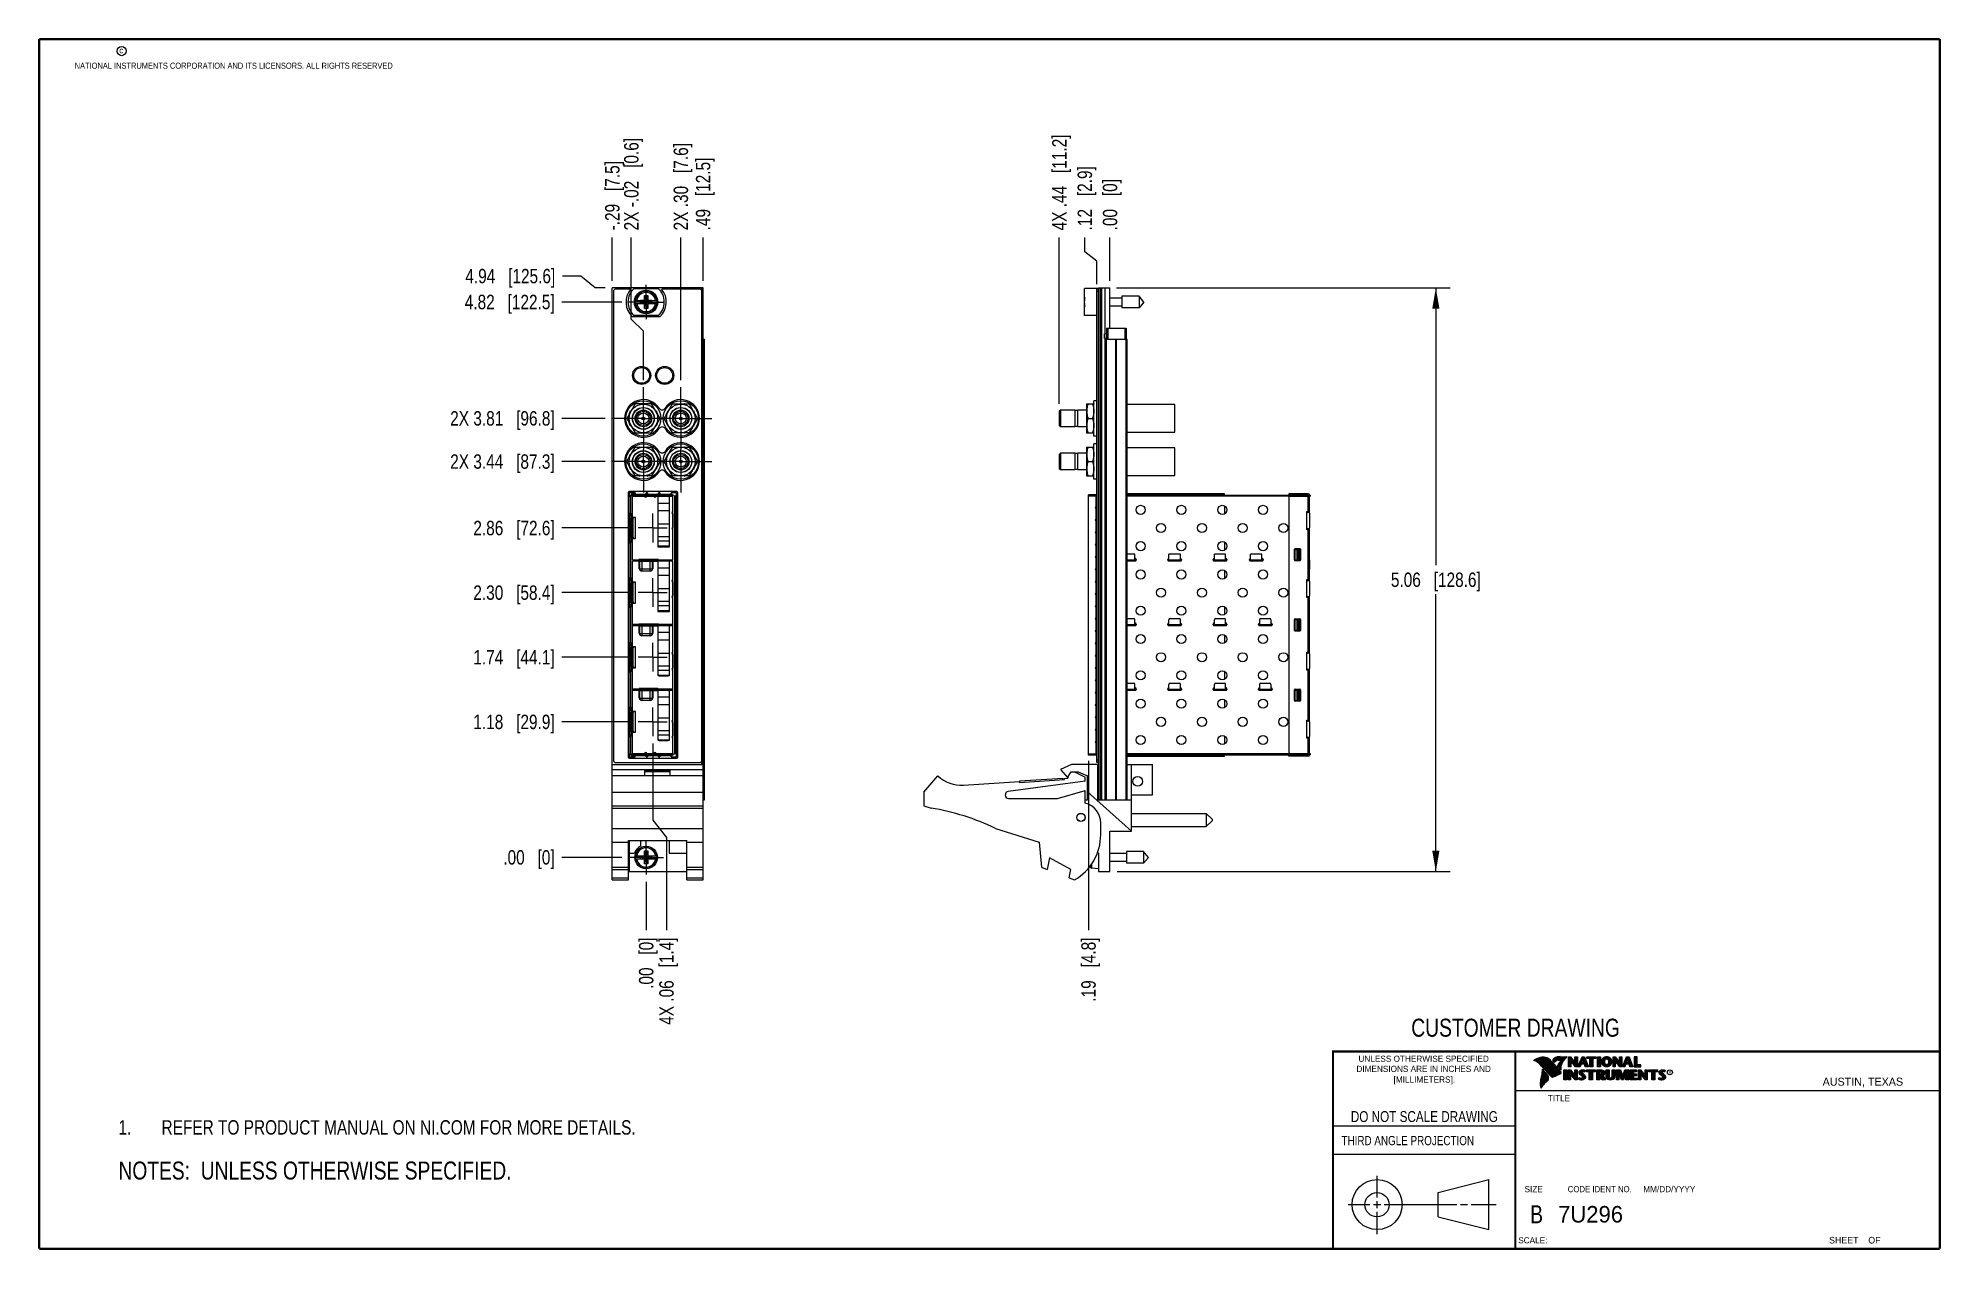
# Model space of a CAD drawing. Header units: inches. Extents: x 0.2 to 16.8, y 0.2 to 10.8.
import ezdxf

# ---------------------------------------------------------------- set-up
doc = ezdxf.new("R2010")
doc.units = ezdxf.units.IN
doc.header["$LTSCALE"] = 0.935
doc.header["$MEASUREMENT"] = 0
doc.linetypes.add('CENTER', pattern=[0.6, 0.375, -0.075, 0.075, -0.075])
doc.layers.get('0').update_dxf_attribs({"linetype": 'CONTINUOUS'})
for name, color, linetype in [('02___PRT_ALL_AXES', 7, 'CONTINUOUS'), ('DEFAULT_1', 7, 'CENTER'), ('DETAIL', 7, 'CONTINUOUS'), ('DIMENSIONS', 7, 'CONTINUOUS')]:
    doc.layers.add(name, color=color, linetype=linetype)
doc.styles.get("Standard").update_dxf_attribs({"font": 'txt', "width": 0.8})
doc.styles.add('TEXTSTYLE_2', font='txt')
doc.styles.add('TEXTSTYLE_3', font='txt', dxfattribs={"width": 0.95})
doc.dimstyles.new('DIMSTYLE_1', dxfattribs={"dimtxt": 0.125, "dimasz": 0.18, "dimexe": 0.125, "dimexo": 0.0625, "dimgap": 0.09, "dimtad": 0, "dimtih": 1, "dimtoh": 1, "dimzin": 4, "dimdsep": 46, "dimtxsty": 'STANDARD', "dimblk": '_FILLED', "dimblk1": '_FILLED', "dimblk2": '_FILLED', "dimcen": 0.09, "dimadec": 0, "dimazin": 0, "dimtp": 0.005, "dimtm": 0.005, "dimtfac": 1, "dimtofl": 0, "dimtmove": 0, "dimatfit": 3, "dimldrblk": '_FILLED', "dimfxl": 1, "dimtolj": 1, "dimtzin": 4, "dimarcsym": 0})
doc.dimstyles.new('DIMSTYLE_2', dxfattribs={"dimtxt": 0.125, "dimasz": 0.18, "dimexe": 0.125, "dimexo": 0.0625, "dimgap": 0.09, "dimtad": 0, "dimtih": 1, "dimtoh": 1, "dimzin": 4, "dimdsep": 46, "dimtxsty": 'STANDARD', "dimblk": '_FILLED', "dimblk1": '_FILLED', "dimblk2": '_FILLED', "dimcen": 0.09, "dimadec": 0, "dimazin": 0, "dimtp": 0.01, "dimtm": 0.01, "dimtfac": 1, "dimtofl": 0, "dimtmove": 0, "dimatfit": 3, "dimldrblk": '_FILLED', "dimfxl": 1, "dimtolj": 1, "dimtzin": 4, "dimarcsym": 0})
doc.dimstyles.new('DIMSTYLE_3', dxfattribs={"dimtxt": 0.125, "dimasz": 0.18, "dimexe": 0.125, "dimexo": 0.0625, "dimgap": 0.0625, "dimtad": 0, "dimtih": 1, "dimtoh": 1, "dimzin": 4, "dimdsep": 46, "dimtxsty": 'STANDARD', "dimblk": '_FILLED', "dimblk1": '_FILLED', "dimblk2": '_FILLED', "dimcen": 0.09, "dimadec": 0, "dimazin": 0, "dimtp": 0.005, "dimtm": 0.005, "dimtfac": 1, "dimtofl": 0, "dimtmove": 0, "dimatfit": 3, "dimldrblk": '_FILLED', "dimfxl": 1, "dimtolj": 1, "dimtzin": 4, "dimarcsym": 0})

msp = doc.modelspace()

# ---------------------------------------------------------------- texts
at = {"color": 2, "linetype": 'CONTINUOUS', "attachment_point": 1, "line_spacing_factor": 0.9}
for s, insert, char_height, width in [('c', (0.946, 10.689), 0.053, 0.0424), ('NATIONAL INSTRUMENTS CORPORATION AND ITS LICENSORS. ALL RIGHTS RESERVED', (0.558, 10.555), 0.053, 3.0104), ('THIRD ANGLE PROJECTION', (11.556, 1.238), 0.08, 1.408)]:
    msp.add_mtext(s, dxfattribs=dict(at, insert=insert, char_height=char_height, width=width))
at = {"color": 7, "linetype": 'CONTINUOUS', "attachment_point": 2, "line_spacing_factor": 0.9}
for s, insert, char_height, width in [('CUSTOMER DRAWING', (13.067, 2.256), 0.15625, 2), ('DO NOT SCALE DRAWING', (12.275, 1.454), 0.095, 1.52), ('B', (13.25, 0.636), 0.156, 0.125)]:
    msp.add_mtext(s, dxfattribs=dict(at, insert=insert, char_height=char_height, width=width))
at = {"color": 2, "linetype": 'CONTINUOUS', "line_spacing_factor": 0.9}
for s, insert, char_height, width, attachment_point, style in [('DIMENSIONS ARE IN INCHES AND', (12.269, 1.847), 0.05325, 1.49111, 2, 'TEXTSTYLE_2'), ('UNLESS OTHERWISE SPECIFIED', (12.269, 1.935), 0.05325, 1.3846, 2, 'TEXTSTYLE_2'), ('[MILLIMETERS].', (12.275, 1.755), 0.05325, 0.74556, 2, 'TEXTSTYLE_2'), ('R', (14.397, 1.8), 0.0217, 0.02174, 1, 'TEXTSTYLE_2'), ('AUSTIN, TEXAS', (15.733, 1.744), 0.06962, 0.90502, 1, 'TEXTSTYLE_2'), ('TITLE', (13.347, 1.593), 0.0533, 0.26627, 1, 'TEXTSTYLE_2'), ('SIZE', (13.145, 0.803), 0.0533, 0.21302, 1, 'TEXTSTYLE_2'), ('CODE IDENT NO.', (13.798, 0.803), 0.05325, 0.70828, 2, 'TEXTSTYLE_3'), ('MM/DD/YYYY', (14.176, 0.803), 0.0533, 0.53254, 1, 'TEXTSTYLE_2'), ('SCALE:', (13.09, 0.359), 0.0533, 0.31952, 1, 'TEXTSTYLE_2'), ('SHEET    OF', (15.789, 0.362), 0.05726, 0.62988, 1, 'TEXTSTYLE_2')]:
    msp.add_mtext(s, dxfattribs=dict(at, insert=insert, char_height=char_height, width=width, attachment_point=attachment_point, style=style))
at = {"color": 7, "linetype": 'CONTINUOUS', "insert": (13.436, 0.63), "char_height": 0.1432, "width": 0.71578, "attachment_point": 1, "line_spacing_factor": 0.9, "style": 'TEXTSTYLE_2'}
msp.add_mtext('7U296', dxfattribs=at)

# ---------------------------------------------------------------- blocks, each defined once
blk = doc.blocks.new('SYMBOL_16_BL0', base_point=(3.675, 1.312))
at = {"color": 2, "linetype": 'CONTINUOUS', "width": 0.8}
for s, p in [('1.', (0.938, 1.25)), ('REFER TO PRODUCT MANUAL ON NI.COM FOR MORE DETAILS.', (1.312, 1.25))]:
    blk.add_text(s, height=0.125, dxfattribs=at).set_placement(p)
blk = doc.blocks.new('*D0')
at = {"layer": 'DIMENSIONS', "color": 2, "linetype": 'CONTINUOUS'}
blk.add_line((5.389, 4.833), (4.788, 4.833), dxfattribs=at)
at = {"layer": 'DIMENSIONS', "color": 2, "linetype": 'CONTINUOUS', "insert": (4.725, 4.895), "char_height": 0.125, "width": 1.125, "attachment_point": 3, "line_spacing_factor": 0.9}
blk.add_mtext('1.18{\\Ftxt.shx;\\W1.000000;\\H0.125000; }[29.9]', dxfattribs=at)
blk = doc.blocks.new('_FILLED')
at = {"color": 0, "linetype": 'BYBLOCK'}
blk.add_solid([(0, 0), (-1, 0.174), (-1, -0.174)], dxfattribs=at)
blk = doc.blocks.new('*D1')
at = {"layer": 'DIMENSIONS', "color": 2, "linetype": 'CONTINUOUS'}
blk.add_line((5.307, 3.656), (4.788, 3.656), dxfattribs=at)
at = {"layer": 'DIMENSIONS', "color": 2, "linetype": 'CONTINUOUS', "insert": (4.725, 3.719), "char_height": 0.125, "width": 0.725, "attachment_point": 3, "line_spacing_factor": 0.9}
blk.add_mtext('.00{\\Ftxt.shx;\\W1.000000;\\H0.125000; }[0]', dxfattribs=at)
blk = doc.blocks.new('*D2')
at = {"layer": 'DIMENSIONS', "color": 2, "linetype": 'CONTINUOUS'}
blk.add_line((5.389, 5.394), (4.788, 5.394), dxfattribs=at)
at = {"layer": 'DIMENSIONS', "color": 2, "linetype": 'CONTINUOUS', "insert": (4.725, 5.456), "char_height": 0.125, "width": 1.125, "attachment_point": 3, "line_spacing_factor": 0.9}
blk.add_mtext('1.74{\\Ftxt.shx;\\W1.000000;\\H0.125000; }[44.1]', dxfattribs=at)
blk = doc.blocks.new('*D3')
at = {"layer": 'DIMENSIONS', "color": 2, "linetype": 'CONTINUOUS'}
blk.add_line((5.389, 5.955), (4.788, 5.955), dxfattribs=at)
at = {"layer": 'DIMENSIONS', "color": 2, "linetype": 'CONTINUOUS', "insert": (4.725, 6.017), "char_height": 0.125, "width": 1.125, "attachment_point": 3, "line_spacing_factor": 0.9}
blk.add_mtext('2.30{\\Ftxt.shx;\\W1.000000;\\H0.125000; }[58.4]', dxfattribs=at)
blk = doc.blocks.new('*D4')
at = {"layer": 'DIMENSIONS', "color": 2, "linetype": 'CONTINUOUS'}
blk.add_line((5.389, 6.516), (4.788, 6.516), dxfattribs=at)
at = {"layer": 'DIMENSIONS', "color": 2, "linetype": 'CONTINUOUS', "insert": (4.725, 6.578), "char_height": 0.125, "width": 1.125, "attachment_point": 3, "line_spacing_factor": 0.9}
blk.add_mtext('2.86{\\Ftxt.shx;\\W1.000000;\\H0.125000; }[72.6]', dxfattribs=at)
blk = doc.blocks.new('*D5')
at = {"layer": 'DIMENSIONS', "color": 2, "linetype": 'CONTINUOUS'}
blk.add_line((5.163, 7.467), (4.788, 7.467), dxfattribs=at)
at = {"layer": 'DIMENSIONS', "color": 2, "linetype": 'CONTINUOUS', "insert": (4.725, 7.53), "char_height": 0.125, "width": 1.425, "attachment_point": 3, "line_spacing_factor": 0.9}
blk.add_mtext('2X 3.81{\\Ftxt.shx;\\W1.000000;\\H0.125000; }[96.8]', dxfattribs=at)
blk = doc.blocks.new('*D6')
at = {"layer": 'DIMENSIONS', "color": 2, "linetype": 'CONTINUOUS'}
blk.add_line((5.163, 7.092), (4.788, 7.092), dxfattribs=at)
at = {"layer": 'DIMENSIONS', "color": 2, "linetype": 'CONTINUOUS', "insert": (4.725, 7.155), "char_height": 0.125, "width": 1.425, "attachment_point": 3, "line_spacing_factor": 0.9}
blk.add_mtext('2X 3.44{\\Ftxt.shx;\\W1.000000;\\H0.125000; }[87.3]', dxfattribs=at)
blk = doc.blocks.new('*D7')
at = {"layer": 'DIMENSIONS', "color": 2, "linetype": 'CONTINUOUS'}
blk.add_line((5.307, 8.477), (4.788, 8.477), dxfattribs=at)
at = {"layer": 'DIMENSIONS', "color": 2, "linetype": 'CONTINUOUS', "insert": (4.725, 8.54), "char_height": 0.125, "width": 1.225, "attachment_point": 3, "line_spacing_factor": 0.9}
blk.add_mtext('4.82{\\Ftxt.shx;\\W1.000000;\\H0.125000; }[122.5]', dxfattribs=at)
blk = doc.blocks.new('*D8')
at = {"layer": 'DIMENSIONS', "color": 2, "linetype": 'CONTINUOUS'}
for p, q in [((4.952, 8.702), (4.793, 8.702)), ((5.076, 8.599), (4.952, 8.702)), ((5.163, 8.599), (5.076, 8.599))]:
    blk.add_line(p, q, dxfattribs=at)
at = {"layer": 'DIMENSIONS', "color": 2, "linetype": 'CONTINUOUS', "insert": (4.73, 8.765), "char_height": 0.125, "width": 1.225, "attachment_point": 3, "line_spacing_factor": 0.9}
blk.add_mtext('4.94{\\Ftxt.shx;\\W1.000000;\\H0.125000; }[125.6]', dxfattribs=at)
blk = doc.blocks.new('*D9')
at = {"layer": 'DIMENSIONS', "color": 2, "linetype": 'CONTINUOUS'}
for p, q in [((5.576, 4.645), (5.576, 3.978)), ((5.576, 3.978), (5.696, 3.829)), ((5.696, 3.829), (5.696, 3.024))]:
    blk.add_line(p, q, dxfattribs=at)
at = {"layer": 'DIMENSIONS', "color": 2, "linetype": 'CONTINUOUS', "insert": (5.633, 2.961), "char_height": 0.125, "width": 1.225, "attachment_point": 3, "rotation": 90, "line_spacing_factor": 0.9}
blk.add_mtext('4X .06{\\Ftxt.shx;\\W1.000000;\\H0.125000; }[1.4]', dxfattribs=at)
blk = doc.blocks.new('*D10')
at = {"layer": 'DIMENSIONS', "color": 2, "linetype": 'CONTINUOUS'}
blk.add_line((5.519, 3.444), (5.519, 3.024), dxfattribs=at)
at = {"layer": 'DIMENSIONS', "color": 2, "linetype": 'CONTINUOUS', "insert": (5.457, 2.961), "char_height": 0.125, "width": 0.725, "attachment_point": 3, "rotation": 90, "line_spacing_factor": 0.9}
blk.add_mtext('.00{\\Ftxt.shx;\\W1.000000;\\H0.125000; }[0]', dxfattribs=at)
blk = doc.blocks.new('*D11')
at = {"layer": 'DIMENSIONS', "color": 2, "linetype": 'CONTINUOUS'}
blk.add_line((5.82, 7.799), (5.82, 9.037), dxfattribs=at)
at = {"layer": 'DIMENSIONS', "color": 2, "linetype": 'CONTINUOUS', "insert": (5.758, 9.099), "char_height": 0.125, "width": 1.225, "attachment_point": 1, "rotation": 90, "line_spacing_factor": 0.9}
blk.add_mtext('2X .30{\\Ftxt.shx;\\W1.000000;\\H0.125000; }[7.6]', dxfattribs=at)
blk = doc.blocks.new('*D12')
at = {"layer": 'DIMENSIONS', "color": 2, "linetype": 'CONTINUOUS'}
for p, q in [((5.39, 8.329), (5.39, 9.037)), ((5.495, 8.223), (5.39, 8.329)), ((5.495, 7.799), (5.495, 8.223))]:
    blk.add_line(p, q, dxfattribs=at)
at = {"layer": 'DIMENSIONS', "color": 2, "linetype": 'CONTINUOUS', "insert": (5.328, 9.099), "char_height": 0.125, "width": 1.325, "attachment_point": 1, "rotation": 90, "line_spacing_factor": 0.9}
blk.add_mtext('2X -.02{\\Ftxt.shx;\\W1.000000;\\H0.125000; }[0.6]', dxfattribs=at)
blk = doc.blocks.new('*D13')
at = {"layer": 'DIMENSIONS', "color": 2, "linetype": 'CONTINUOUS'}
blk.add_line((6.013, 8.662), (6.013, 9.037), dxfattribs=at)
at = {"layer": 'DIMENSIONS', "color": 2, "linetype": 'CONTINUOUS', "insert": (5.951, 9.099), "char_height": 0.125, "width": 1.025, "attachment_point": 1, "rotation": 90, "line_spacing_factor": 0.9}
blk.add_mtext('.49{\\Ftxt.shx;\\W1.000000;\\H0.125000; }[12.5]', dxfattribs=at)
blk = doc.blocks.new('*D14')
at = {"layer": 'DIMENSIONS', "color": 2, "linetype": 'CONTINUOUS'}
blk.add_line((5.225, 8.662), (5.225, 9.037), dxfattribs=at)
at = {"layer": 'DIMENSIONS', "color": 2, "linetype": 'CONTINUOUS', "insert": (5.163, 9.099), "char_height": 0.125, "width": 1.025, "attachment_point": 1, "rotation": 90, "line_spacing_factor": 0.9}
blk.add_mtext('-.29{\\Ftxt.shx;\\W1.000000;\\H0.125000; }[7.5]', dxfattribs=at)
blk = doc.blocks.new('*D15')
at = {"layer": 'DIMENSIONS', "color": 2, "linetype": 'CONTINUOUS'}
for p, q in [((9.328, 8.913), (9.328, 9.037)), ((9.431, 8.833), (9.328, 8.913)), ((9.431, 8.632), (9.431, 8.833))]:
    blk.add_line(p, q, dxfattribs=at)
at = {"layer": 'DIMENSIONS', "color": 2, "linetype": 'CONTINUOUS', "insert": (9.265, 9.099), "char_height": 0.125, "width": 0.925, "attachment_point": 1, "rotation": 90, "line_spacing_factor": 0.9}
blk.add_mtext('.12{\\Ftxt.shx;\\W1.000000;\\H0.125000; }[2.9]', dxfattribs=at)
blk = doc.blocks.new('*D16')
at = {"layer": 'DIMENSIONS', "color": 2, "linetype": 'CONTINUOUS'}
blk.add_line((9.546, 8.662), (9.546, 9.037), dxfattribs=at)
at = {"layer": 'DIMENSIONS', "color": 2, "linetype": 'CONTINUOUS', "insert": (9.484, 9.099), "char_height": 0.125, "width": 0.725, "attachment_point": 1, "rotation": 90, "line_spacing_factor": 0.9}
blk.add_mtext('.00{\\Ftxt.shx;\\W1.000000;\\H0.125000; }[0]', dxfattribs=at)
blk = doc.blocks.new('*D17')
at = {"layer": 'DIMENSIONS', "color": 2, "linetype": 'CONTINUOUS'}
blk.add_line((9.106, 7.592), (9.106, 9.037), dxfattribs=at)
at = {"layer": 'DIMENSIONS', "color": 2, "linetype": 'CONTINUOUS', "insert": (9.044, 9.099), "char_height": 0.125, "width": 1.325, "attachment_point": 1, "rotation": 90, "line_spacing_factor": 0.9}
blk.add_mtext('4X .44{\\Ftxt.shx;\\W1.000000;\\H0.125000; }[11.2]', dxfattribs=at)
blk = doc.blocks.new('*D18')
at = {"layer": 'DIMENSIONS', "color": 2, "linetype": 'CONTINUOUS'}
blk.add_line((9.359, 4.493), (9.359, 3.024), dxfattribs=at)
at = {"layer": 'DIMENSIONS', "color": 2, "linetype": 'CONTINUOUS', "insert": (9.297, 2.961), "char_height": 0.125, "width": 0.925, "attachment_point": 3, "rotation": 90, "line_spacing_factor": 0.9}
blk.add_mtext('.19{\\Ftxt.shx;\\W1.000000;\\H0.125000; }[4.8]', dxfattribs=at)
blk = doc.blocks.new('*D19')
at = {"layer": 'DIMENSIONS', "color": 2, "linetype": 'CONTINUOUS'}
for p, q in [((9.604, 8.599), (12.5, 8.599)), ((12.375, 8.599), (12.375, 6.192)), ((12.375, 3.534), (12.375, 5.942)), ((9.607, 3.534), (12.5, 3.534))]:
    blk.add_line(p, q, dxfattribs=at)
at = {"layer": 'DIMENSIONS', "color": 2, "linetype": 'CONTINUOUS', "xscale": 0.18, "yscale": 0.18, "zscale": 0.18}
for p, rotation in [((12.375, 8.599), 90), ((12.375, 3.534), 270)]:
    blk.add_blockref('_FILLED', p, dxfattribs=dict(at, rotation=rotation))
at = {"layer": 'DIMENSIONS', "color": 2, "linetype": 'CONTINUOUS', "insert": (12.375, 6.129), "char_height": 0.125, "width": 1.225, "attachment_point": 2, "line_spacing_factor": 0.9}
blk.add_mtext('5.06{\\Ftxt.shx;\\W1.000000;\\H0.125000; }[128.6]', dxfattribs=at)
blk = doc.blocks.new('SYMBOL_4_BL1', base_point=(3.1215, 0.9375))
at = {"layer": 'DETAIL', "color": 2, "linetype": 'CONTINUOUS', "width": 0.8}
blk.add_text('NOTES:  UNLESS OTHERWISE SPECIFIED.', height=0.156, dxfattribs=at).set_placement((0.9375, 0.8595))

# ---------------------------------------------------------------- dimensions: what is measured, and where the dimension line sits
at = {"layer": 'DIMENSIONS', "color": 2, "linetype": 'CONTINUOUS'}
for feature_location, offset, dtype, origin, text, picture, middle in [((5.495, 7.799), (-0.105, 1.238), 0, (5.519, 7.737), '2X -<>', '*D12', (5.39, 9.762)), ((9.106, 7.592), (0, 1.445), 1, (9.546, 7.529), '4X <>', '*D17', (9.106, 9.762)), ((5.82, 7.799), (0, 1.238), 1, (5.519, 7.737), '2X <>', '*D11', (5.82, 9.712)), ((5.225, 8.662), (0, 0.375), 1, (5.519, 8.599), '-<>', '*D14', (5.225, 9.612)), ((5.163, 7.467), (-0.376, 0), 0, (5.226, 3.656), '2X <>', '*D5', (4.013, 7.467)), ((5.163, 7.092), (-0.376, 0), 0, (5.226, 3.656), '2X <>', '*D6', (4.013, 7.092)), ((5.576, 4.645), (0.12, -1.621), 0, (5.519, 3.507), '4X <>', '*D9', (5.696, 2.349))]:
    dim = msp.add_ordinate_dim(feature_location=feature_location, offset=offset, dtype=dtype, origin=origin, text=text, dimstyle='DIMSTYLE_1', override={"dimtad": 1, "dimtih": 0, "dimtoh": 0}, dxfattribs=at)
    dim.commit()
    dim.dimension.update_dxf_attribs({"geometry": picture, "text_midpoint": middle})
for feature_location, offset, dtype, origin, dimstyle, picture, middle in [((6.013, 8.662), (0, 0.375), 1, (5.519, 8.599), 'DIMSTYLE_1', '*D13', (6.013, 9.612)), ((9.431, 8.632), (-0.103, 0.405), 0, (9.546, 8.599), 'DIMSTYLE_1', '*D15', (9.328, 9.562)), ((9.546299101, 8.6618509), (0, 0.375), 1, (9.546299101, 8.5993509), 'DIMSTYLE_2', '*D16', (9.546299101, 9.4618509)), ((5.163, 8.599), (-0.37, 0.103), 0, (5.225, 3.656), 'DIMSTYLE_1', '*D8', (4.118, 8.702)), ((5.307, 8.477), (-0.519, 0), 0, (5.37, 3.656), 'DIMSTYLE_1', '*D7', (4.113, 8.477)), ((5.389, 6.516), (-0.601, 0), 0, (5.451, 3.656), 'DIMSTYLE_1', '*D4', (4.163, 6.516)), ((5.389, 5.955), (-0.601, 0), 0, (5.451, 3.656), 'DIMSTYLE_1', '*D3', (4.163, 5.955)), ((5.389, 5.394), (-0.601, 0), 0, (5.451, 3.656), 'DIMSTYLE_1', '*D2', (4.163, 5.394)), ((5.389, 4.833), (-0.601, 0), 0, (5.37, 3.656), 'DIMSTYLE_1', '*D0', (4.163, 4.833)), ((9.359, 4.493), (0, -1.469), 1, (9.546, 4.556), 'DIMSTYLE_1', '*D18', (9.359, 2.499)), ((5.307242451, 3.6564409), (-0.519492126, 0), 0, (5.369742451, 3.6564409), 'DIMSTYLE_2', '*D1', (4.362750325, 3.6564409)), ((5.519250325, 3.444433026), (0, -0.420492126), 1, (5.519250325, 3.506933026), 'DIMSTYLE_2', '*D10', (5.519250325, 2.5989409))]:
    dim = msp.add_ordinate_dim(feature_location=feature_location, offset=offset, dtype=dtype, origin=origin, dimstyle=dimstyle, override={"dimtad": 1, "dimtih": 0, "dimtoh": 0}, dxfattribs=at)
    dim.commit()
    dim.dimension.update_dxf_attribs({"geometry": picture, "text_midpoint": middle})
dim = msp.add_linear_dim(base=(12.37533, 3.53444), p1=(9.5413, 8.59935), p2=(9.5443, 3.53444), angle=270, dimstyle='DIMSTYLE_3', dxfattribs=at)
dim.commit()
dim.dimension.update_dxf_attribs({"geometry": '*D19', "text_midpoint": (12.37533, 6.0669), "dimtype": 160})

# ---------------------------------------------------------------- linework, layer by layer
at = {"color": 7, "linetype": 'CONTINUOUS'}
for p, q in [((5.225, 3.461), (5.225, 8.599)), ((6.013, 8.599), (5.225, 8.599)), ((5.416, 8.596), (5.623, 8.596)), ((6.013, 3.461), (6.013, 8.599)), ((9.326, 8.359), (9.326, 8.596)), ((9.446, 8.596), (9.326, 8.596)), ((9.446, 4.156), (9.446, 8.599)), ((9.446, 8.599), (9.546, 8.599)), ((9.476, 4.156), (9.476, 8.599)), ((9.541, 8.599), (9.541, 8.249)), ((9.546, 8.249), (9.546, 8.599)), ((5.235, 8.569), (5.235, 4.499)), ((5.385, 8.589), (5.255, 8.589)), ((5.425, 8.491), (5.508, 8.491)), ((5.425, 8.464), (5.508, 8.464)), ((5.471, 8.466), (5.471, 8.489)), ((5.471, 8.466), (5.568, 8.489)), ((5.508, 8.489), (5.471, 8.489)), ((5.471, 8.489), (5.568, 8.466)), ((5.471, 8.466), (5.508, 8.466)), ((5.505, 8.42), (5.533, 8.534)), ((5.505, 8.491), (5.505, 8.534)), ((5.533, 8.42), (5.505, 8.534)), ((5.505, 8.534), (5.533, 8.534)), ((5.505, 8.42), (5.505, 8.464)), ((5.508, 8.491), (5.508, 8.489)), ((5.508, 8.466), (5.531, 8.489)), ((5.531, 8.466), (5.508, 8.489)), ((5.508, 8.464), (5.508, 8.466)), ((5.531, 8.491), (5.531, 8.489)), ((5.531, 8.491), (5.614, 8.491)), ((5.568, 8.489), (5.531, 8.489)), ((5.531, 8.464), (5.531, 8.466)), ((5.531, 8.466), (5.568, 8.466)), ((5.531, 8.464), (5.614, 8.464)), ((5.533, 8.534), (5.533, 8.491)), ((5.533, 8.464), (5.533, 8.42)), ((5.568, 8.466), (5.568, 8.489)), ((5.983, 8.589), (5.654, 8.589)), ((6.003, 4.499), (6.003, 8.569)), ((9.326, 8.491), (9.324, 8.491)), ((9.324, 8.464), (9.326, 8.464)), ((9.431, 4.479), (9.431, 8.589)), ((9.446, 8.589), (9.431, 8.589)), ((9.65, 8.512), (9.546, 8.512)), ((9.65, 8.442), (9.546, 8.442)), ((9.65, 8.527), (9.65, 8.428)), ((9.798, 8.527), (9.65, 8.527)), ((9.798, 8.428), (9.65, 8.428)), ((9.798, 8.527), (9.798, 8.428)), ((9.839, 8.477), (9.798, 8.527)), ((9.839, 8.477), (9.798, 8.428)), ((5.638, 8.348), (5.401, 8.348)), ((5.623, 8.359), (5.416, 8.359)), ((5.533, 8.42), (5.505, 8.42)), ((9.431, 8.359), (9.326, 8.359)), ((6.013, 8.156), (6.025, 8.156)), ((6.025, 4.156), (6.025, 8.156)), ((9.498, 8.201), (9.499, 8.202)), ((9.498, 8.162), (9.498, 8.201)), ((9.498, 8.162), (9.499, 8.161)), ((9.499, 8.202), (9.499, 8.161)), ((9.507, 4.156), (9.507, 8.156)), ((9.507, 8.156), (9.695, 8.156)), ((9.516, 8.249), (9.516, 8.156)), ((9.516, 8.249), (9.686, 8.249)), ((9.686, 8.249), (9.686, 8.156)), ((9.695, 4.156), (9.695, 8.156)), ((5.423, 7.592), (5.351, 7.467)), ((5.351, 7.467), (5.423, 7.342)), ((5.383, 7.532), (5.388, 7.531)), ((5.567, 7.592), (5.423, 7.592)), ((5.462, 7.593), (5.462, 7.592)), ((5.528, 7.592), (5.529, 7.593)), ((5.64, 7.467), (5.567, 7.592)), ((5.567, 7.342), (5.64, 7.467)), ((5.603, 7.531), (5.608, 7.532)), ((5.621, 7.501), (5.62, 7.501)), ((5.62, 7.434), (5.621, 7.434)), ((5.676, 7.467), (5.748, 7.592)), ((5.748, 7.342), (5.676, 7.467)), ((5.708, 7.532), (5.713, 7.531)), ((5.748, 7.592), (5.892, 7.592)), ((5.787, 7.593), (5.787, 7.592)), ((5.853, 7.592), (5.854, 7.593)), ((5.892, 7.592), (5.965, 7.467)), ((5.965, 7.467), (5.892, 7.342)), ((5.928, 7.531), (5.933, 7.532)), ((5.946, 7.501), (5.945, 7.501)), ((5.945, 7.434), (5.946, 7.434)), ((9.116, 7.539), (9.106, 7.529)), ((9.106, 7.529), (9.106, 7.405)), ((9.116, 7.539), (9.116, 7.395)), ((9.241, 7.539), (9.116, 7.539)), ((9.241, 7.539), (9.241, 7.395)), ((9.267, 7.536), (9.241, 7.536)), ((9.267, 7.395), (9.267, 7.539)), ((9.343, 7.539), (9.267, 7.539)), ((9.343, 7.591), (9.344, 7.592)), ((9.343, 7.591), (9.343, 7.343)), ((9.344, 7.592), (9.406, 7.592)), ((9.355, 7.467), (9.395, 7.467)), ((9.406, 7.592), (9.406, 7.591)), ((10.108, 7.587), (9.695, 7.587)), ((10.108, 7.347), (10.108, 7.587)), ((5.388, 7.404), (5.383, 7.402)), ((5.423, 7.342), (5.567, 7.342)), ((5.462, 7.342), (5.462, 7.342)), ((5.529, 7.342), (5.528, 7.342)), ((5.608, 7.402), (5.603, 7.404)), ((5.713, 7.404), (5.708, 7.402)), ((5.892, 7.342), (5.748, 7.342)), ((5.787, 7.342), (5.787, 7.342)), ((5.854, 7.342), (5.853, 7.342)), ((5.933, 7.402), (5.928, 7.404)), ((9.116, 7.395), (9.106, 7.405)), ((9.241, 7.395), (9.116, 7.395)), ((9.267, 7.398), (9.241, 7.398)), ((9.343, 7.395), (9.267, 7.395)), ((9.343, 7.343), (9.344, 7.342)), ((9.344, 7.342), (9.406, 7.342)), ((9.406, 7.342), (9.406, 7.343)), ((9.695, 7.347), (10.108, 7.347)), ((5.351, 7.092), (5.423, 7.217)), ((5.383, 7.157), (5.388, 7.156)), ((5.423, 7.217), (5.567, 7.217)), ((5.462, 7.218), (5.462, 7.217)), ((5.528, 7.217), (5.529, 7.218)), ((5.567, 7.217), (5.64, 7.092)), ((5.603, 7.156), (5.608, 7.157)), ((5.621, 7.126), (5.62, 7.126)), ((5.676, 7.092), (5.748, 7.217)), ((5.708, 7.157), (5.713, 7.156)), ((5.748, 7.217), (5.892, 7.217)), ((5.787, 7.218), (5.787, 7.217)), ((5.853, 7.217), (5.854, 7.218)), ((5.892, 7.217), (5.965, 7.092)), ((5.928, 7.156), (5.933, 7.157)), ((5.946, 7.126), (5.945, 7.126)), ((9.116, 7.164), (9.106, 7.154)), ((9.106, 7.154), (9.106, 7.03)), ((9.116, 7.164), (9.116, 7.02)), ((9.241, 7.164), (9.116, 7.164)), ((9.241, 7.164), (9.241, 7.02)), ((9.267, 7.161), (9.241, 7.161)), ((9.267, 7.02), (9.267, 7.164)), ((9.343, 7.164), (9.267, 7.164)), ((9.343, 7.216), (9.344, 7.217)), ((9.343, 7.216), (9.343, 6.968)), ((9.344, 7.217), (9.406, 7.217)), ((9.406, 7.217), (9.406, 7.216)), ((10.108, 7.212), (9.695, 7.212)), ((10.108, 6.972), (10.108, 7.212)), ((5.423, 6.967), (5.351, 7.092)), ((5.388, 7.029), (5.383, 7.027)), ((5.567, 6.967), (5.423, 6.967)), ((5.462, 6.967), (5.462, 6.967)), ((5.529, 6.967), (5.528, 6.967)), ((5.64, 7.092), (5.567, 6.967)), ((5.608, 7.027), (5.603, 7.029)), ((5.62, 7.059), (5.621, 7.059)), ((5.748, 6.967), (5.676, 7.092)), ((5.713, 7.029), (5.708, 7.027)), ((5.892, 6.967), (5.748, 6.967)), ((5.787, 6.967), (5.787, 6.967)), ((5.854, 6.967), (5.853, 6.967)), ((5.965, 7.092), (5.892, 6.967)), ((5.933, 7.027), (5.928, 7.029)), ((5.945, 7.059), (5.946, 7.059)), ((9.116, 7.02), (9.106, 7.03)), ((9.241, 7.02), (9.116, 7.02)), ((9.267, 7.023), (9.241, 7.023)), ((9.343, 7.02), (9.267, 7.02)), ((9.343, 6.968), (9.344, 6.967)), ((9.344, 6.967), (9.406, 6.967)), ((9.355, 7.092), (9.395, 7.092)), ((9.406, 6.967), (9.406, 6.968)), ((9.695, 6.972), (10.108, 6.972)), ((5.363, 6.82), (5.363, 4.529)), ((5.373, 6.82), (5.373, 6.791)), ((5.373, 6.801), (5.39, 6.801)), ((5.373, 6.791), (5.39, 6.791)), ((5.783, 6.831), (5.374, 6.831)), ((5.425, 6.821), (5.374, 6.821)), ((5.38, 6.791), (5.38, 6.801)), ((5.384, 6.801), (5.384, 6.791)), ((5.387, 6.644), (5.387, 6.791)), ((5.39, 6.791), (5.39, 6.803)), ((5.39, 6.803), (5.425, 6.803)), ((5.4, 6.813), (5.425, 6.813)), ((5.4, 6.606), (5.4, 6.803)), ((5.425, 6.801), (5.4, 6.801)), ((5.4, 6.791), (5.752, 6.791)), ((5.425, 6.821), (5.425, 6.801)), ((5.425, 6.804), (5.735, 6.804)), ((5.52, 6.804), (5.52, 6.821)), ((5.532, 6.821), (5.52, 6.821)), ((5.52, 6.813), (5.532, 6.813)), ((5.532, 6.821), (5.532, 6.804)), ((5.622, 6.791), (5.622, 6.353)), ((5.627, 6.804), (5.627, 6.821)), ((5.639, 6.821), (5.627, 6.821)), ((5.627, 6.813), (5.639, 6.813)), ((5.639, 6.821), (5.639, 6.804)), ((5.721, 6.353), (5.721, 6.791)), ((5.735, 6.801), (5.735, 6.821)), ((5.783, 6.821), (5.735, 6.821)), ((5.735, 6.813), (5.742, 6.813)), ((5.735, 6.803), (5.742, 6.803)), ((5.752, 6.801), (5.735, 6.801)), ((5.742, 6.813), (5.742, 6.801)), ((5.752, 6.24), (5.752, 6.791)), ((5.762, 6.791), (5.762, 6.793)), ((5.784, 6.793), (5.762, 6.793)), ((5.765, 6.793), (5.765, 4.556)), ((5.784, 4.529), (5.784, 6.82)), ((5.794, 4.529), (5.794, 6.82)), ((9.359, 4.544), (9.359, 6.804)), ((9.426, 6.804), (9.359, 6.804)), ((9.359, 6.801), (9.431, 6.801)), ((9.431, 6.793), (9.359, 6.793)), ((10.54, 6.813), (9.695, 6.813)), ((9.695, 6.803), (10.54, 6.803)), ((9.695, 6.801), (11.267, 6.801)), ((9.786, 6.801), (9.786, 6.803)), ((9.877, 6.801), (9.877, 6.803)), ((9.95, 6.803), (9.95, 6.801)), ((10.068, 6.803), (10.068, 6.801)), ((10.298, 6.801), (10.298, 6.803)), ((10.389, 6.801), (10.389, 6.803)), ((10.462, 6.803), (10.462, 6.801)), ((10.54, 6.801), (10.54, 6.813)), ((11.267, 6.813), (11.099, 6.813)), ((11.099, 6.813), (11.099, 6.803)), ((11.267, 6.803), (11.099, 6.803)), ((11.099, 6.791), (11.283, 6.791)), ((11.099, 6.791), (11.099, 4.557)), ((11.151, 6.801), (11.151, 6.803)), ((11.255, 6.791), (11.255, 6.801)), ((11.267, 6.803), (11.267, 6.791)), ((11.277, 6.647), (11.277, 6.803)), ((11.283, 6.801), (11.277, 6.801)), ((11.283, 6.801), (11.283, 6.791)), ((5.373, 6.644), (5.373, 6.388)), ((5.373, 6.644), (5.39, 6.644)), ((5.378, 6.616), (5.373, 6.616)), ((5.378, 6.616), (5.378, 6.644)), ((5.39, 6.388), (5.39, 6.644)), ((5.4, 6.63), (5.39, 6.63)), ((5.752, 6.659), (5.751, 6.659)), ((5.751, 6.639), (5.751, 6.521)), ((5.765, 6.698), (5.784, 6.698)), ((5.784, 6.686), (5.765, 6.686)), ((5.772, 6.698), (5.772, 6.686)), ((9.424, 6.698), (9.431, 6.698)), ((9.431, 6.686), (9.424, 6.686)), ((10.54, 6.707), (10.54, 6.64)), ((11.255, 6.659), (11.277, 6.659)), ((11.255, 6.501), (11.255, 6.659)), ((11.271, 6.649), (11.265, 6.649)), ((11.267, 6.659), (11.267, 6.649)), ((11.281, 6.521), (11.281, 6.639)), ((5.378, 6.604), (5.373, 6.604)), ((5.378, 6.522), (5.373, 6.522)), ((5.378, 6.51), (5.373, 6.51)), ((5.378, 6.522), (5.378, 6.604)), ((5.378, 6.526), (5.39, 6.526)), ((5.378, 6.428), (5.378, 6.51)), ((5.39, 6.506), (5.378, 6.506)), ((5.426, 6.606), (5.39, 6.606)), ((5.402, 6.597), (5.402, 6.435)), ((5.407, 6.435), (5.407, 6.597)), ((5.426, 6.425), (5.426, 6.606)), ((5.752, 6.501), (5.751, 6.501)), ((5.765, 6.59), (5.784, 6.59)), ((5.784, 6.579), (5.765, 6.579)), ((5.765, 6.483), (5.784, 6.483)), ((5.784, 6.472), (5.765, 6.472)), ((5.772, 6.59), (5.772, 6.579)), ((5.772, 6.483), (5.772, 6.472)), ((9.424, 6.59), (9.431, 6.59)), ((9.431, 6.579), (9.424, 6.579)), ((9.424, 6.483), (9.431, 6.483)), ((9.431, 6.472), (9.424, 6.472)), ((11.277, 6.501), (11.255, 6.501)), ((11.265, 6.511), (11.271, 6.511)), ((11.267, 6.511), (11.267, 6.501)), ((11.277, 6.056), (11.277, 6.513)), ((5.378, 6.428), (5.373, 6.428)), ((5.378, 6.417), (5.373, 6.417)), ((5.373, 6.388), (5.39, 6.388)), ((5.378, 6.388), (5.378, 6.417)), ((5.387, 6.083), (5.387, 6.388)), ((5.39, 6.425), (5.426, 6.425)), ((5.39, 6.402), (5.4, 6.402)), ((5.4, 6.24), (5.4, 6.425)), ((5.721, 6.358), (5.622, 6.358)), ((5.622, 6.353), (5.721, 6.353)), ((5.765, 6.376), (5.784, 6.376)), ((5.784, 6.364), (5.765, 6.364)), ((5.772, 6.376), (5.772, 6.364)), ((9.424, 6.376), (9.431, 6.376)), ((9.431, 6.364), (9.424, 6.364)), ((9.763, 6.289), (9.695, 6.289)), ((9.763, 6.23), (9.763, 6.289)), ((10.157, 6.289), (10.058, 6.289)), ((10.058, 6.23), (10.058, 6.289)), ((10.157, 6.23), (10.157, 6.289)), ((10.55, 6.289), (10.452, 6.289)), ((10.452, 6.23), (10.452, 6.289)), ((10.54, 6.392), (10.54, 6.325)), ((10.55, 6.23), (10.55, 6.289)), ((10.865, 6.289), (10.767, 6.289)), ((10.767, 6.23), (10.767, 6.289)), ((10.865, 6.23), (10.865, 6.289)), ((11.149, 6.237), (11.149, 6.332)), ((11.153, 6.33), (11.193, 6.33)), ((11.153, 6.239), (11.153, 6.33)), ((11.155, 6.338), (11.194, 6.338)), ((11.193, 6.239), (11.193, 6.33)), ((11.193, 6.33), (11.194, 6.33)), ((11.2, 6.332), (11.2, 6.237)), ((5.4, 6.24), (5.752, 6.24)), ((5.4, 6.045), (5.4, 6.23)), ((5.4, 6.23), (5.752, 6.23)), ((5.622, 6.243), (5.46, 6.243)), ((5.46, 6.228), (5.622, 6.228)), ((5.479, 6.23), (5.479, 6.228)), ((5.557, 6.23), (5.557, 6.228)), ((5.622, 6.23), (5.622, 5.792)), ((5.721, 5.792), (5.721, 6.23)), ((5.752, 4.557), (5.752, 6.23)), ((5.765, 6.269), (5.784, 6.269)), ((5.784, 6.257), (5.765, 6.257)), ((5.765, 6.162), (5.784, 6.162)), ((5.784, 6.15), (5.765, 6.15)), ((5.772, 6.162), (5.772, 6.15)), ((5.774, 6.257), (5.774, 6.269)), ((9.424, 6.269), (9.431, 6.269)), ((9.431, 6.257), (9.424, 6.257)), ((9.424, 6.162), (9.431, 6.162)), ((9.431, 6.15), (9.424, 6.15)), ((9.695, 6.23), (9.77, 6.23)), ((9.767, 6.229), (9.695, 6.229)), ((9.763, 6.24), (9.773, 6.24)), ((9.773, 6.241), (9.773, 6.235)), ((10.048, 6.235), (10.048, 6.241)), ((10.048, 6.24), (10.058, 6.24)), ((10.051, 6.23), (10.164, 6.23)), ((10.16, 6.229), (10.054, 6.229)), ((10.157, 6.24), (10.166, 6.24)), ((10.166, 6.241), (10.166, 6.235)), ((10.442, 6.235), (10.442, 6.241)), ((10.442, 6.24), (10.452, 6.24)), ((10.445, 6.23), (10.557, 6.23)), ((10.554, 6.229), (10.448, 6.229)), ((10.54, 6.23), (10.54, 6.229)), ((10.54, 6.146), (10.54, 6.079)), ((10.55, 6.24), (10.56, 6.24)), ((10.56, 6.241), (10.56, 6.235)), ((10.757, 6.235), (10.757, 6.241)), ((10.757, 6.24), (10.767, 6.24)), ((10.76, 6.23), (10.872, 6.23)), ((10.869, 6.229), (10.763, 6.229)), ((10.865, 6.24), (10.875, 6.24)), ((10.875, 6.241), (10.875, 6.235)), ((11.153, 6.239), (11.193, 6.239)), ((11.194, 6.231), (11.155, 6.231)), ((11.194, 6.239), (11.193, 6.239)), ((11.277, 6.24), (11.279, 6.24)), ((11.277, 6.23), (11.279, 6.23)), ((11.279, 6.162), (11.277, 6.162)), ((11.279, 6.24), (11.279, 6.162)), ((5.373, 6.083), (5.373, 5.827)), ((5.373, 6.083), (5.39, 6.083)), ((5.378, 6.054), (5.373, 6.054)), ((5.378, 6.042), (5.373, 6.042)), ((5.378, 5.96), (5.373, 5.96)), ((5.378, 5.948), (5.373, 5.948)), ((5.378, 6.054), (5.378, 6.083)), ((5.378, 5.96), (5.378, 6.042)), ((5.378, 5.965), (5.39, 5.965)), ((5.378, 5.866), (5.378, 5.948)), ((5.39, 5.827), (5.39, 6.083)), ((5.4, 6.069), (5.39, 6.069)), ((5.426, 6.045), (5.39, 6.045)), ((5.402, 6.036), (5.402, 5.874)), ((5.407, 5.874), (5.407, 6.036)), ((5.426, 5.864), (5.426, 6.045)), ((5.752, 6.068), (5.751, 6.068)), ((5.751, 6.048), (5.751, 5.93)), ((5.765, 6.055), (5.784, 6.055)), ((5.784, 6.043), (5.765, 6.043)), ((5.765, 5.948), (5.784, 5.948)), ((5.772, 6.055), (5.772, 6.043)), ((5.772, 5.948), (5.772, 5.936)), ((9.424, 6.055), (9.431, 6.055)), ((9.431, 6.043), (9.424, 6.043)), ((9.424, 5.948), (9.431, 5.948)), ((11.255, 6.068), (11.277, 6.068)), ((11.255, 5.911), (11.255, 6.068)), ((11.271, 6.058), (11.265, 6.058)), ((11.267, 6.068), (11.267, 6.058)), ((11.281, 5.93), (11.281, 6.048)), ((5.378, 5.866), (5.373, 5.866)), ((5.378, 5.854), (5.373, 5.854)), ((5.373, 5.827), (5.39, 5.827)), ((5.39, 5.945), (5.378, 5.945)), ((5.378, 5.827), (5.378, 5.854)), ((5.387, 5.522), (5.387, 5.827)), ((5.39, 5.864), (5.426, 5.864)), ((5.39, 5.841), (5.4, 5.841)), ((5.4, 5.484), (5.4, 5.864)), ((5.721, 5.797), (5.622, 5.797)), ((5.622, 5.792), (5.721, 5.792)), ((5.752, 5.911), (5.751, 5.911)), ((5.784, 5.936), (5.765, 5.936)), ((5.765, 5.841), (5.784, 5.841)), ((5.784, 5.829), (5.765, 5.829)), ((5.772, 5.841), (5.772, 5.829)), ((9.431, 5.936), (9.424, 5.936)), ((9.424, 5.841), (9.431, 5.841)), ((9.431, 5.829), (9.424, 5.829)), ((10.54, 5.831), (10.54, 5.764)), ((11.277, 5.911), (11.255, 5.911)), ((11.265, 5.92), (11.271, 5.92)), ((11.267, 5.92), (11.267, 5.911)), ((11.277, 5.426), (11.277, 5.923)), ((5.752, 5.679), (5.4, 5.679)), ((5.4, 5.669), (5.752, 5.669)), ((5.622, 5.682), (5.46, 5.682)), ((5.46, 5.667), (5.622, 5.667)), ((5.479, 5.669), (5.479, 5.667)), ((5.557, 5.667), (5.557, 5.669)), ((5.622, 5.669), (5.622, 5.239)), ((5.721, 5.239), (5.721, 5.669)), ((5.765, 5.734), (5.784, 5.734)), ((5.765, 5.728), (5.774, 5.728)), ((5.784, 5.722), (5.765, 5.722)), ((5.765, 5.627), (5.784, 5.627)), ((5.772, 5.734), (5.772, 5.728)), ((5.772, 5.627), (5.772, 5.615)), ((5.774, 5.722), (5.774, 5.728)), ((9.424, 5.734), (9.431, 5.734)), ((9.431, 5.722), (9.424, 5.722)), ((9.424, 5.627), (9.431, 5.627)), ((9.753, 5.728), (9.695, 5.728)), ((9.695, 5.669), (9.77, 5.669)), ((9.767, 5.668), (9.695, 5.668)), ((9.763, 5.669), (9.763, 5.719)), ((9.773, 5.679), (9.763, 5.679)), ((9.773, 5.68), (9.773, 5.674)), ((10.048, 5.674), (10.048, 5.68)), ((10.058, 5.679), (10.048, 5.679)), ((10.051, 5.669), (10.164, 5.669)), ((10.16, 5.668), (10.054, 5.668)), ((10.058, 5.669), (10.058, 5.719)), ((10.147, 5.728), (10.068, 5.728)), ((10.157, 5.669), (10.157, 5.719)), ((10.166, 5.679), (10.157, 5.679)), ((10.166, 5.68), (10.166, 5.674)), ((10.442, 5.674), (10.442, 5.68)), ((10.452, 5.679), (10.442, 5.679)), ((10.445, 5.669), (10.557, 5.669)), ((10.554, 5.668), (10.448, 5.668)), ((10.452, 5.669), (10.452, 5.719)), ((10.54, 5.728), (10.462, 5.728)), ((10.54, 5.669), (10.54, 5.668)), ((10.55, 5.669), (10.55, 5.719)), ((10.56, 5.679), (10.55, 5.679)), ((10.56, 5.68), (10.56, 5.674)), ((10.836, 5.674), (10.836, 5.68)), ((10.846, 5.679), (10.836, 5.679)), ((10.839, 5.669), (10.951, 5.669)), ((10.948, 5.668), (10.842, 5.668)), ((10.846, 5.669), (10.846, 5.719)), ((10.934, 5.728), (10.855, 5.728)), ((10.944, 5.669), (10.944, 5.719)), ((10.954, 5.679), (10.944, 5.679)), ((10.954, 5.68), (10.954, 5.674)), ((11.149, 5.627), (11.149, 5.722)), ((11.153, 5.72), (11.193, 5.72)), ((11.153, 5.629), (11.153, 5.72)), ((11.153, 5.629), (11.193, 5.629)), ((11.155, 5.727), (11.194, 5.727)), ((11.194, 5.621), (11.155, 5.621)), ((11.193, 5.629), (11.193, 5.72)), ((11.193, 5.72), (11.194, 5.72)), ((11.194, 5.629), (11.193, 5.629)), ((11.2, 5.722), (11.2, 5.627)), ((11.279, 5.679), (11.277, 5.679)), ((11.277, 5.669), (11.279, 5.669)), ((11.279, 5.6), (11.279, 5.679)), ((5.373, 5.522), (5.39, 5.522)), ((5.373, 5.522), (5.373, 5.266)), ((5.378, 5.491), (5.373, 5.491)), ((5.378, 5.48), (5.373, 5.48)), ((5.378, 5.491), (5.378, 5.522)), ((5.378, 5.398), (5.378, 5.48)), ((5.39, 5.266), (5.39, 5.522)), ((5.4, 5.508), (5.39, 5.508)), ((5.426, 5.484), (5.39, 5.484)), ((5.402, 5.475), (5.402, 5.313)), ((5.407, 5.313), (5.407, 5.475)), ((5.426, 5.303), (5.426, 5.484)), ((5.784, 5.615), (5.765, 5.615)), ((5.765, 5.52), (5.784, 5.52)), ((5.784, 5.508), (5.765, 5.508)), ((5.772, 5.52), (5.772, 5.508)), ((9.431, 5.615), (9.424, 5.615)), ((9.424, 5.52), (9.431, 5.52)), ((9.431, 5.508), (9.424, 5.508)), ((10.54, 5.585), (10.54, 5.518)), ((11.279, 5.6), (11.277, 5.6)), ((5.378, 5.398), (5.373, 5.398)), ((5.378, 5.386), (5.373, 5.386)), ((5.378, 5.304), (5.373, 5.304)), ((5.378, 5.292), (5.373, 5.292)), ((5.378, 5.404), (5.39, 5.404)), ((5.378, 5.304), (5.378, 5.386)), ((5.39, 5.384), (5.378, 5.384)), ((5.378, 5.266), (5.378, 5.292)), ((5.39, 5.303), (5.426, 5.303)), ((5.4, 4.923), (5.4, 5.303)), ((5.752, 5.438), (5.751, 5.438)), ((5.751, 5.418), (5.751, 5.3)), ((5.765, 5.412), (5.784, 5.412)), ((5.784, 5.401), (5.765, 5.401)), ((5.765, 5.305), (5.784, 5.305)), ((5.784, 5.294), (5.765, 5.294)), ((5.772, 5.412), (5.772, 5.401)), ((5.772, 5.305), (5.772, 5.294)), ((9.424, 5.412), (9.431, 5.412)), ((9.431, 5.401), (9.424, 5.401)), ((9.424, 5.305), (9.431, 5.305)), ((9.431, 5.294), (9.424, 5.294)), ((11.255, 5.438), (11.277, 5.438)), ((11.255, 5.281), (11.255, 5.438)), ((11.271, 5.428), (11.265, 5.428)), ((11.265, 5.29), (11.271, 5.29)), ((11.267, 5.438), (11.267, 5.428)), ((11.267, 5.29), (11.267, 5.281)), ((11.277, 4.836), (11.277, 5.293)), ((11.281, 5.3), (11.281, 5.418)), ((5.373, 5.266), (5.39, 5.266)), ((5.387, 4.961), (5.387, 5.266)), ((5.39, 5.28), (5.4, 5.28)), ((5.711, 5.236), (5.632, 5.236)), ((5.632, 5.231), (5.711, 5.231)), ((5.752, 5.281), (5.751, 5.281)), ((5.765, 5.198), (5.784, 5.198)), ((5.784, 5.187), (5.765, 5.187)), ((5.772, 5.198), (5.772, 5.187)), ((9.424, 5.198), (9.431, 5.198)), ((9.431, 5.187), (9.424, 5.187)), ((9.753, 5.167), (9.695, 5.167)), ((9.763, 5.108), (9.763, 5.158)), ((10.058, 5.108), (10.058, 5.158)), ((10.147, 5.167), (10.068, 5.167)), ((10.157, 5.108), (10.157, 5.158)), ((10.452, 5.108), (10.452, 5.158)), ((10.54, 5.167), (10.462, 5.167)), ((10.54, 5.27), (10.54, 5.203)), ((10.55, 5.108), (10.55, 5.158)), ((10.846, 5.108), (10.846, 5.158)), ((10.934, 5.167), (10.855, 5.167)), ((10.944, 5.108), (10.944, 5.158)), ((11.277, 5.281), (11.255, 5.281)), ((5.373, 4.961), (5.39, 4.961)), ((5.373, 4.961), (5.373, 4.705)), ((5.378, 4.937), (5.378, 4.961)), ((5.39, 4.705), (5.39, 4.961)), ((5.752, 5.118), (5.4, 5.118)), ((5.4, 5.108), (5.752, 5.108)), ((5.622, 5.121), (5.46, 5.121)), ((5.46, 5.106), (5.622, 5.106)), ((5.479, 5.108), (5.479, 5.106)), ((5.557, 5.106), (5.557, 5.108)), ((5.622, 5.108), (5.622, 4.678)), ((5.721, 4.678), (5.721, 5.108)), ((5.765, 5.091), (5.784, 5.091)), ((5.784, 5.079), (5.765, 5.079)), ((5.765, 4.984), (5.784, 4.984)), ((5.784, 4.972), (5.765, 4.972)), ((5.772, 5.091), (5.772, 5.079)), ((5.772, 4.984), (5.772, 4.972)), ((9.424, 5.091), (9.431, 5.091)), ((9.431, 5.079), (9.424, 5.079)), ((9.424, 4.984), (9.431, 4.984)), ((9.431, 4.972), (9.424, 4.972)), ((9.695, 5.108), (9.77, 5.108)), ((9.767, 5.107), (9.695, 5.107)), ((9.773, 5.118), (9.763, 5.118)), ((9.773, 5.119), (9.773, 5.113)), ((10.048, 5.113), (10.048, 5.119)), ((10.058, 5.118), (10.048, 5.118)), ((10.051, 5.108), (10.164, 5.108)), ((10.16, 5.107), (10.054, 5.107)), ((10.166, 5.118), (10.157, 5.118)), ((10.166, 5.119), (10.166, 5.113)), ((10.442, 5.113), (10.442, 5.119)), ((10.452, 5.118), (10.442, 5.118)), ((10.445, 5.108), (10.557, 5.108)), ((10.554, 5.107), (10.448, 5.107)), ((10.54, 5.108), (10.54, 5.107)), ((10.54, 5.024), (10.54, 4.957)), ((10.56, 5.118), (10.55, 5.118)), ((10.56, 5.119), (10.56, 5.113)), ((10.836, 5.113), (10.836, 5.119)), ((10.846, 5.118), (10.836, 5.118)), ((10.839, 5.108), (10.951, 5.108)), ((10.948, 5.107), (10.842, 5.107)), ((10.954, 5.118), (10.944, 5.118)), ((10.954, 5.119), (10.954, 5.113)), ((11.149, 5.017), (11.149, 5.111)), ((11.153, 5.109), (11.193, 5.109)), ((11.153, 5.019), (11.153, 5.109)), ((11.153, 5.019), (11.193, 5.019)), ((11.155, 5.117), (11.194, 5.117)), ((11.194, 5.011), (11.155, 5.011)), ((11.193, 5.019), (11.193, 5.109)), ((11.193, 5.109), (11.194, 5.109)), ((11.194, 5.019), (11.193, 5.019)), ((11.2, 5.111), (11.2, 5.017)), ((11.279, 5.118), (11.277, 5.118)), ((11.277, 5.108), (11.279, 5.108)), ((11.279, 5.039), (11.277, 5.039)), ((11.279, 5.039), (11.279, 5.118)), ((5.377, 4.929), (5.373, 4.929)), ((5.377, 4.917), (5.373, 4.917)), ((5.377, 4.836), (5.373, 4.836)), ((5.377, 4.824), (5.373, 4.824)), ((5.378, 4.843), (5.378, 4.91)), ((5.378, 4.843), (5.39, 4.843)), ((5.39, 4.823), (5.378, 4.823)), ((5.378, 4.749), (5.378, 4.816)), ((5.4, 4.947), (5.39, 4.947)), ((5.426, 4.923), (5.39, 4.923)), ((5.39, 4.923), (5.39, 4.923)), ((5.402, 4.913), (5.402, 4.752)), ((5.407, 4.752), (5.407, 4.913)), ((5.426, 4.742), (5.426, 4.923)), ((5.752, 4.848), (5.751, 4.848)), ((5.751, 4.828), (5.751, 4.71)), ((5.765, 4.877), (5.784, 4.877)), ((5.784, 4.865), (5.765, 4.865)), ((5.772, 4.877), (5.772, 4.865)), ((9.424, 4.877), (9.431, 4.877)), ((9.431, 4.865), (9.424, 4.865)), ((11.255, 4.848), (11.277, 4.848)), ((11.255, 4.69), (11.255, 4.848)), ((11.271, 4.838), (11.265, 4.838)), ((11.267, 4.848), (11.267, 4.838)), ((11.281, 4.71), (11.281, 4.828)), ((5.377, 4.742), (5.373, 4.742)), ((5.377, 4.73), (5.373, 4.73)), ((5.373, 4.705), (5.39, 4.705)), ((5.378, 4.705), (5.378, 4.723)), ((5.387, 4.554), (5.387, 4.705)), ((5.39, 4.742), (5.426, 4.742)), ((5.39, 4.719), (5.4, 4.719)), ((5.4, 4.545), (5.4, 4.742)), ((5.711, 4.675), (5.632, 4.675)), ((5.632, 4.67), (5.711, 4.67)), ((5.752, 4.69), (5.751, 4.69)), ((5.765, 4.77), (5.784, 4.77)), ((5.784, 4.758), (5.765, 4.758)), ((5.765, 4.663), (5.784, 4.663)), ((5.784, 4.651), (5.765, 4.651)), ((5.772, 4.77), (5.772, 4.758)), ((5.772, 4.663), (5.772, 4.651)), ((9.424, 4.77), (9.431, 4.77)), ((9.431, 4.758), (9.424, 4.758)), ((9.424, 4.663), (9.431, 4.663)), ((9.431, 4.651), (9.424, 4.651)), ((10.54, 4.709), (10.54, 4.642)), ((11.277, 4.69), (11.255, 4.69)), ((11.265, 4.7), (11.271, 4.7)), ((11.267, 4.7), (11.267, 4.69)), ((11.277, 4.545), (11.277, 4.702)), ((5.225, 4.463), (6.013, 4.463)), ((5.255, 4.479), (5.983, 4.479)), ((5.373, 4.554), (5.39, 4.554)), ((5.373, 4.554), (5.373, 4.529)), ((5.373, 4.547), (5.39, 4.547)), ((5.374, 4.528), (5.425, 4.528)), ((5.374, 4.518), (5.783, 4.518)), ((5.38, 4.547), (5.38, 4.554)), ((5.384, 4.547), (5.384, 4.554)), ((5.39, 4.545), (5.39, 4.554)), ((5.39, 4.545), (5.425, 4.545)), ((5.4, 4.557), (5.752, 4.557)), ((5.4, 4.547), (5.425, 4.547)), ((5.4, 4.536), (5.425, 4.536)), ((5.425, 4.528), (5.425, 4.547)), ((5.735, 4.544), (5.425, 4.544)), ((5.52, 4.528), (5.52, 4.544)), ((5.532, 4.536), (5.52, 4.536)), ((5.52, 4.528), (5.532, 4.528)), ((5.532, 4.544), (5.532, 4.528)), ((5.627, 4.528), (5.627, 4.544)), ((5.639, 4.536), (5.627, 4.536)), ((5.627, 4.528), (5.639, 4.528)), ((5.639, 4.544), (5.639, 4.528)), ((5.735, 4.547), (5.752, 4.547)), ((5.735, 4.528), (5.735, 4.547)), ((5.742, 4.545), (5.735, 4.545)), ((5.742, 4.536), (5.735, 4.536)), ((5.735, 4.528), (5.783, 4.528)), ((5.742, 4.536), (5.742, 4.547)), ((5.762, 4.556), (5.762, 4.557)), ((5.784, 4.556), (5.762, 4.556)), ((9.211, 4.463), (9.116, 4.42)), ((9.441, 4.463), (9.211, 4.463)), ((9.359, 4.556), (9.431, 4.556)), ((9.431, 4.547), (9.359, 4.547)), ((9.426, 4.544), (9.359, 4.544)), ((9.446, 4.479), (9.431, 4.479)), ((9.441, 4.153), (9.441, 4.463)), ((9.695, 4.547), (11.267, 4.547)), ((10.54, 4.545), (9.695, 4.545)), ((9.695, 4.536), (10.54, 4.536)), ((9.695, 4.463), (9.916, 4.463)), ((9.732, 3.884), (9.732, 4.463)), ((9.753, 4.545), (9.753, 4.547)), ((9.786, 4.547), (9.786, 4.545)), ((9.877, 4.547), (9.877, 4.545)), ((9.916, 4.2), (9.916, 4.463)), ((10.147, 4.545), (10.147, 4.547)), ((10.265, 4.545), (10.265, 4.547)), ((10.298, 4.547), (10.298, 4.545)), ((10.389, 4.547), (10.389, 4.545)), ((10.54, 4.536), (10.54, 4.547)), ((11.099, 4.557), (11.283, 4.557)), ((11.267, 4.545), (11.099, 4.545)), ((11.099, 4.536), (11.099, 4.545)), ((11.267, 4.536), (11.099, 4.536)), ((11.151, 4.547), (11.151, 4.545)), ((11.191, 4.547), (11.188, 4.545)), ((11.255, 4.547), (11.255, 4.557)), ((11.265, 4.557), (11.265, 4.547)), ((11.267, 4.545), (11.267, 4.557)), ((11.277, 4.547), (11.283, 4.547)), ((11.283, 4.557), (11.283, 4.547)), ((5.225, 4.42), (6.013, 4.42)), ((6.013, 4.363), (5.225, 4.363)), ((5.509, 4.41), (5.729, 4.41)), ((5.509, 4.363), (5.509, 4.41)), ((5.509, 4.403), (5.729, 4.403)), ((5.729, 4.363), (5.729, 4.41)), ((7.931, 4.223), (8.051, 4.363)), ((8.275, 4.284), (8.76, 4.316)), ((9.331, 4.318), (8.662, 4.228)), ((8.761, 4.306), (8.76, 4.316)), ((8.761, 4.306), (9.15, 4.331)), ((8.762, 4.321), (9.136, 4.345)), ((8.763, 4.306), (8.762, 4.321)), ((9.116, 4.42), (9.176, 4.35)), ((9.137, 4.331), (9.136, 4.345)), ((9.149, 4.341), (9.181, 4.343)), ((9.15, 4.331), (9.149, 4.341)), ((9.176, 4.35), (9.209, 4.4)), ((9.181, 4.358), (9.181, 4.343)), ((9.209, 4.4), (9.269, 4.4)), ((9.237, 4.4), (9.331, 4.353)), ((9.269, 4.4), (9.351, 4.363)), ((9.331, 4.318), (9.331, 4.353)), ((9.351, 4.153), (9.351, 4.363)), ((5.225, 4.223), (6.013, 4.223)), ((6.016, 4.156), (6.025, 4.156)), ((7.931, 4.223), (7.931, 4.103)), ((8.666, 4.168), (9.091, 4.168)), ((9.091, 4.168), (9.331, 4.238)), ((9.331, 4.128), (9.331, 4.238)), ((9.351, 4.153), (9.331, 4.153)), ((9.732, 3.884), (9.351, 4.225)), ((9.732, 4.153), (9.441, 4.153)), ((9.446, 4.156), (9.695, 4.156)), ((9.546, 4.156), (9.546, 4.153)), ((9.732, 4.2), (9.916, 4.2)), ((5.225, 4.103), (6.013, 4.103)), ((5.225, 4.084), (6.013, 4.084)), ((7.931, 4.103), (7.993, 4.084)), ((9.732, 4.038), (10.382, 4.038)), ((10.432, 3.988), (10.382, 4.038)), ((10.382, 4.038), (10.382, 3.923)), ((10.432, 3.973), (10.382, 3.923)), ((10.432, 3.988), (10.432, 3.973)), ((5.225, 3.908), (6.013, 3.908)), ((5.367, 3.804), (5.871, 3.804)), ((5.367, 3.461), (5.367, 3.804)), ((5.373, 3.804), (5.373, 3.534)), ((5.47, 3.804), (5.47, 3.754)), ((5.72, 3.804), (5.72, 3.694)), ((5.871, 3.461), (5.871, 3.804)), ((8.551, 3.908), (8.931, 3.788)), ((9.466, 3.853), (9.466, 3.954)), ((9.544, 3.884), (9.732, 3.884)), ((9.544, 3.534), (9.544, 3.884)), ((9.732, 3.923), (10.382, 3.923)), ((5.225, 3.788), (5.367, 3.788)), ((5.373, 3.694), (5.417, 3.694)), ((5.425, 3.67), (5.508, 3.67)), ((5.425, 3.643), (5.508, 3.643)), ((5.471, 3.645), (5.568, 3.668)), ((5.508, 3.668), (5.471, 3.668)), ((5.471, 3.668), (5.568, 3.645)), ((5.471, 3.645), (5.471, 3.668)), ((5.471, 3.645), (5.508, 3.645)), ((5.505, 3.714), (5.533, 3.714)), ((5.533, 3.599), (5.505, 3.714)), ((5.505, 3.67), (5.505, 3.714)), ((5.505, 3.599), (5.533, 3.714)), ((5.505, 3.599), (5.505, 3.643)), ((5.508, 3.67), (5.508, 3.668)), ((5.508, 3.668), (5.531, 3.645)), ((5.508, 3.645), (5.531, 3.668)), ((5.508, 3.643), (5.508, 3.645)), ((5.531, 3.67), (5.614, 3.67)), ((5.531, 3.67), (5.531, 3.668)), ((5.568, 3.668), (5.531, 3.668)), ((5.531, 3.645), (5.568, 3.645)), ((5.531, 3.643), (5.531, 3.645)), ((5.531, 3.643), (5.614, 3.643)), ((5.533, 3.714), (5.533, 3.67)), ((5.533, 3.643), (5.533, 3.599)), ((5.568, 3.645), (5.568, 3.668)), ((5.72, 3.694), (5.871, 3.694)), ((5.871, 3.788), (6.013, 3.788)), ((8.931, 3.788), (8.951, 3.571)), ((9.021, 3.652), (9.001, 3.552)), ((9.205, 3.552), (9.021, 3.652)), ((9.439, 3.701), (9.446, 3.694)), ((9.446, 3.694), (9.446, 3.534)), ((9.69, 3.691), (9.544, 3.691)), ((9.838, 3.706), (9.69, 3.706)), ((9.69, 3.706), (9.69, 3.607)), ((9.879, 3.656), (9.838, 3.706)), ((9.838, 3.706), (9.838, 3.607)), ((9.879, 3.656), (9.838, 3.607)), ((5.225, 3.571), (5.367, 3.571)), ((5.225, 3.552), (5.367, 3.552)), ((5.225, 3.479), (5.367, 3.479)), ((5.373, 3.534), (5.871, 3.534)), ((5.533, 3.599), (5.505, 3.599)), ((5.871, 3.571), (6.013, 3.571)), ((5.871, 3.552), (6.013, 3.552)), ((5.871, 3.479), (6.013, 3.479)), ((8.951, 3.571), (9.001, 3.552)), ((9.191, 3.479), (9.205, 3.552)), ((9.191, 3.479), (9.237, 3.461)), ((9.446, 3.558), (9.389, 3.562)), ((9.446, 3.534), (9.544, 3.534)), ((9.69, 3.621), (9.544, 3.621)), ((9.838, 3.607), (9.69, 3.607)), ((5.225, 3.461), (5.367, 3.461)), ((5.871, 3.461), (6.013, 3.461)), ((12.396, 0.746), (12.836, 0.859)), ((12.836, 0.425), (12.836, 0.859)), ((12.396, 0.536), (12.396, 0.746)), ((12.396, 0.536), (12.836, 0.425))]:
    msp.add_line(p, q, dxfattribs=at)
at = {"color": 9, "linetype": 'CONTINUOUS'}
for p, q in [((6.001, 8.599), (6.001, 8.577)), ((9.458, 8.599), (9.458, 4.156)), ((9.464, 8.599), (9.464, 4.156)), ((9.505, 8.202), (9.505, 8.599)), ((9.446, 8.569), (9.431, 8.569)), ((9.546, 8.265), (9.541, 8.265)), ((6.016, 4.156), (6.016, 8.156)), ((6.025, 4.156), (6.025, 8.156)), ((9.505, 4.156), (9.505, 8.161)), ((9.516, 4.156), (9.516, 8.156)), ((9.526, 8.249), (9.526, 8.156)), ((9.598, 4.156), (9.598, 8.156)), ((9.604, 4.156), (9.604, 8.156)), ((9.676, 8.249), (9.676, 8.156)), ((9.686, 4.156), (9.686, 8.156)), ((5.381, 6.644), (5.381, 6.791)), ((5.41, 6.801), (5.41, 6.791)), ((5.425, 6.81), (5.52, 6.81)), ((5.532, 6.81), (5.627, 6.81)), ((5.639, 6.81), (5.735, 6.81)), ((5.771, 6.793), (5.771, 6.698)), ((9.426, 6.698), (9.426, 6.793)), ((11.099, 6.791), (9.695, 6.791)), ((10.531, 6.803), (10.531, 6.813)), ((11.267, 6.659), (11.267, 6.791)), ((5.39, 6.64), (5.4, 6.64)), ((5.622, 6.732), (5.721, 6.732)), ((5.721, 6.665), (5.622, 6.665)), ((5.771, 6.686), (5.771, 6.59)), ((9.426, 6.59), (9.426, 6.686)), ((5.39, 6.606), (5.39, 6.425)), ((5.407, 6.597), (5.402, 6.597)), ((5.622, 6.552), (5.721, 6.552)), ((5.771, 6.579), (5.771, 6.483)), ((5.771, 6.472), (5.771, 6.376)), ((9.426, 6.483), (9.426, 6.579)), ((9.426, 6.376), (9.426, 6.472)), ((11.267, 6.068), (11.267, 6.501)), ((5.381, 6.083), (5.381, 6.388)), ((5.4, 6.392), (5.39, 6.392)), ((5.402, 6.435), (5.407, 6.435)), ((5.721, 6.439), (5.622, 6.439)), ((5.622, 6.404), (5.721, 6.404)), ((5.771, 6.364), (5.771, 6.269)), ((9.426, 6.269), (9.426, 6.364)), ((11.172, 6.239), (11.172, 6.33)), ((11.179, 6.33), (11.179, 6.239)), ((11.194, 6.33), (11.194, 6.239)), ((5.46, 6.162), (5.46, 6.228)), ((5.46, 6.162), (5.576, 6.162)), ((5.462, 6.228), (5.462, 6.162)), ((5.481, 6.228), (5.481, 6.141)), ((5.481, 6.143), (5.555, 6.143)), ((5.555, 6.141), (5.481, 6.141)), ((5.555, 6.141), (5.555, 6.228)), ((5.574, 6.162), (5.574, 6.228)), ((5.576, 6.228), (5.576, 6.162)), ((5.622, 6.171), (5.721, 6.171)), ((5.771, 6.257), (5.771, 6.162)), ((5.771, 6.15), (5.771, 6.055)), ((9.426, 6.162), (9.426, 6.257)), ((9.426, 6.055), (9.426, 6.15)), ((9.695, 6.24), (9.763, 6.24)), ((10.058, 6.24), (10.157, 6.24)), ((10.452, 6.24), (10.55, 6.24)), ((10.767, 6.24), (10.865, 6.24)), ((5.39, 6.079), (5.4, 6.079)), ((5.39, 6.045), (5.39, 5.864)), ((5.407, 6.036), (5.402, 6.036)), ((5.721, 6.104), (5.622, 6.104)), ((5.622, 5.991), (5.721, 5.991)), ((5.771, 6.043), (5.771, 5.948)), ((9.426, 5.948), (9.426, 6.043)), ((5.381, 5.522), (5.381, 5.827)), ((5.4, 5.831), (5.39, 5.831)), ((5.402, 5.874), (5.407, 5.874)), ((5.721, 5.878), (5.622, 5.878)), ((5.622, 5.843), (5.721, 5.843)), ((5.771, 5.936), (5.771, 5.841)), ((5.771, 5.829), (5.771, 5.734)), ((9.426, 5.841), (9.426, 5.936)), ((9.426, 5.734), (9.426, 5.829)), ((11.267, 5.438), (11.267, 5.911)), ((5.41, 5.679), (5.41, 5.669)), ((5.46, 5.6), (5.46, 5.667)), ((5.462, 5.667), (5.462, 5.6)), ((5.481, 5.667), (5.481, 5.58)), ((5.555, 5.58), (5.555, 5.667)), ((5.574, 5.6), (5.574, 5.667)), ((5.576, 5.667), (5.576, 5.6)), ((5.742, 5.669), (5.742, 5.679)), ((5.771, 5.722), (5.771, 5.627)), ((9.426, 5.627), (9.426, 5.722)), ((9.695, 5.679), (9.763, 5.679)), ((10.058, 5.679), (10.157, 5.679)), ((10.452, 5.679), (10.55, 5.679)), ((10.846, 5.679), (10.944, 5.679)), ((11.172, 5.629), (11.172, 5.72)), ((11.179, 5.72), (11.179, 5.629)), ((11.194, 5.72), (11.194, 5.629)), ((5.39, 5.518), (5.4, 5.518)), ((5.39, 5.484), (5.39, 5.303)), ((5.407, 5.475), (5.402, 5.475)), ((5.46, 5.6), (5.576, 5.6)), ((5.481, 5.582), (5.555, 5.582)), ((5.555, 5.58), (5.481, 5.58)), ((5.622, 5.61), (5.721, 5.61)), ((5.721, 5.543), (5.622, 5.543)), ((5.771, 5.615), (5.771, 5.52)), ((5.771, 5.508), (5.771, 5.412)), ((9.426, 5.52), (9.426, 5.615)), ((9.426, 5.412), (9.426, 5.508)), ((5.402, 5.313), (5.407, 5.313)), ((5.622, 5.43), (5.721, 5.43)), ((5.721, 5.317), (5.622, 5.317)), ((5.771, 5.401), (5.771, 5.305)), ((5.771, 5.294), (5.771, 5.198)), ((9.426, 5.305), (9.426, 5.401)), ((9.426, 5.198), (9.426, 5.294)), ((5.381, 4.961), (5.381, 5.266)), ((5.4, 5.27), (5.39, 5.27)), ((5.622, 5.281), (5.721, 5.281)), ((5.632, 5.236), (5.632, 5.231)), ((5.711, 5.231), (5.711, 5.236)), ((5.771, 5.187), (5.771, 5.091)), ((9.426, 5.091), (9.426, 5.187)), ((11.267, 4.848), (11.267, 5.281)), ((5.39, 4.957), (5.4, 4.957)), ((5.41, 5.118), (5.41, 5.108)), ((5.46, 5.039), (5.46, 5.106)), ((5.46, 5.039), (5.576, 5.039)), ((5.462, 5.106), (5.462, 5.039)), ((5.481, 5.106), (5.481, 5.019)), ((5.481, 5.021), (5.555, 5.021)), ((5.555, 5.019), (5.481, 5.019)), ((5.555, 5.019), (5.555, 5.106)), ((5.574, 5.039), (5.574, 5.106)), ((5.576, 5.106), (5.576, 5.039)), ((5.622, 5.049), (5.721, 5.049)), ((5.721, 4.982), (5.622, 4.982)), ((5.742, 5.108), (5.742, 5.118)), ((5.771, 5.079), (5.771, 4.984)), ((5.771, 4.972), (5.771, 4.877)), ((9.426, 4.984), (9.426, 5.079)), ((9.426, 4.877), (9.426, 4.972)), ((9.695, 5.118), (9.763, 5.118)), ((10.058, 5.118), (10.157, 5.118)), ((10.452, 5.118), (10.55, 5.118)), ((10.846, 5.118), (10.944, 5.118)), ((11.172, 5.019), (11.172, 5.109)), ((11.179, 5.109), (11.179, 5.019)), ((11.194, 5.109), (11.194, 5.019)), ((5.39, 4.923), (5.39, 4.742)), ((5.407, 4.913), (5.402, 4.913)), ((5.622, 4.869), (5.721, 4.869)), ((5.771, 4.865), (5.771, 4.77)), ((9.426, 4.77), (9.426, 4.865)), ((5.381, 4.554), (5.381, 4.705)), ((5.4, 4.709), (5.39, 4.709)), ((5.402, 4.752), (5.407, 4.752)), ((5.721, 4.756), (5.622, 4.756)), ((5.622, 4.72), (5.721, 4.72)), ((5.632, 4.675), (5.632, 4.67)), ((5.711, 4.67), (5.711, 4.675)), ((5.771, 4.758), (5.771, 4.663)), ((5.771, 4.651), (5.771, 4.556)), ((9.426, 4.663), (9.426, 4.758)), ((9.426, 4.556), (9.426, 4.651)), ((11.267, 4.557), (11.267, 4.69)), ((5.41, 4.557), (5.41, 4.547)), ((5.52, 4.539), (5.425, 4.539)), ((5.627, 4.539), (5.532, 4.539)), ((5.735, 4.539), (5.639, 4.539)), ((6.001, 4.492), (6.001, 4.463)), ((9.446, 4.499), (9.431, 4.499)), ((9.695, 4.557), (11.099, 4.557)), ((10.531, 4.536), (10.531, 4.545)), ((11.26, 4.557), (11.26, 4.547)), ((9.375, 3.573), (9.375, 3.583)), ((9.389, 3.562), (9.389, 3.602))]:
    msp.add_line(p, q, dxfattribs=at)
at = {"color": 2, "linetype": 'CONTINUOUS'}
for p, q in [((13.231, 1.893), (13.231, 1.895)), ((13.235, 1.892), (13.235, 1.897)), ((13.238, 1.891), (13.238, 1.899)), ((13.242, 1.889), (13.242, 1.901)), ((13.245, 1.888), (13.245, 1.903)), ((13.249, 1.886), (13.249, 1.905)), ((13.252, 1.884), (13.252, 1.907)), ((13.256, 1.882), (13.256, 1.908)), ((13.26, 1.88), (13.26, 1.91)), ((13.263, 1.877), (13.263, 1.911)), ((13.267, 1.875), (13.267, 1.912)), ((13.27, 1.872), (13.27, 1.914)), ((13.274, 1.869), (13.274, 1.915)), ((13.277, 1.866), (13.277, 1.916)), ((13.281, 1.862), (13.281, 1.916)), ((13.284, 1.859), (13.284, 1.917)), ((13.288, 1.855), (13.288, 1.918)), ((13.292, 1.851), (13.292, 1.919)), ((13.295, 1.847), (13.295, 1.919)), ((13.299, 1.843), (13.299, 1.92)), ((13.302, 1.839), (13.302, 1.92)), ((13.306, 1.835), (13.306, 1.92)), ((13.309, 1.831), (13.309, 1.92)), ((13.313, 1.827), (13.313, 1.92)), ((13.316, 1.823), (13.316, 1.92)), ((13.32, 1.819), (13.32, 1.919)), ((13.324, 1.815), (13.324, 1.919)), ((13.327, 1.81), (13.327, 1.918)), ((13.331, 1.806), (13.331, 1.917)), ((13.334, 1.802), (13.334, 1.916)), ((13.338, 1.798), (13.338, 1.915)), ((13.341, 1.794), (13.341, 1.914)), ((13.345, 1.79), (13.345, 1.912)), ((13.348, 1.786), (13.348, 1.91)), ((13.352, 1.782), (13.352, 1.908)), ((13.356, 1.778), (13.356, 1.906)), ((13.359, 1.774), (13.359, 1.903)), ((13.363, 1.77), (13.363, 1.899)), ((13.366, 1.766), (13.366, 1.895)), ((13.37, 1.763), (13.37, 1.892)), ((13.373, 1.759), (13.373, 1.888)), ((13.377, 1.756), (13.377, 1.884)), ((13.38, 1.753), (13.38, 1.88)), ((13.384, 1.751), (13.384, 1.877)), ((13.388, 1.751), (13.388, 1.873)), ((13.402, 1.878), (13.39, 1.892)), ((13.391, 1.752), (13.391, 1.869)), ((13.403, 1.881), (13.393, 1.893)), ((13.395, 1.891), (13.395, 1.9)), ((13.395, 1.753), (13.395, 1.865)), ((13.398, 1.887), (13.398, 1.906)), ((13.398, 1.755), (13.398, 1.862)), ((13.402, 1.882), (13.402, 1.91)), ((13.402, 1.756), (13.402, 1.857)), ((13.405, 1.882), (13.405, 1.913)), ((13.405, 1.758), (13.405, 1.853)), ((13.409, 1.884), (13.409, 1.915)), ((13.409, 1.759), (13.409, 1.849)), ((13.412, 1.887), (13.412, 1.917)), ((13.412, 1.761), (13.412, 1.845)), ((13.416, 1.89), (13.416, 1.918)), ((13.416, 1.762), (13.416, 1.84)), ((13.42, 1.894), (13.42, 1.919)), ((13.42, 1.764), (13.42, 1.836)), ((13.423, 1.896), (13.423, 1.92)), ((13.423, 1.766), (13.423, 1.832)), ((13.427, 1.898), (13.427, 1.921)), ((13.427, 1.767), (13.427, 1.827)), ((13.43, 1.899), (13.43, 1.921)), ((13.43, 1.769), (13.43, 1.823)), ((13.441, 1.833), (13.432, 1.844)), ((13.434, 1.9), (13.434, 1.922)), ((13.434, 1.771), (13.434, 1.819)), ((13.443, 1.834), (13.435, 1.844)), ((13.437, 1.899), (13.437, 1.922)), ((13.437, 1.841), (13.437, 1.849)), ((13.441, 1.898), (13.441, 1.923)), ((13.441, 1.837), (13.441, 1.857)), ((13.444, 1.897), (13.444, 1.923)), ((13.444, 1.833), (13.444, 1.867)), ((13.448, 1.897), (13.448, 1.923)), ((13.448, 1.829), (13.448, 1.873)), ((13.451, 1.897), (13.451, 1.924)), ((13.451, 1.825), (13.451, 1.876)), ((13.453, 1.926), (13.513, 1.927)), ((13.453, 1.924), (13.507, 1.924)), ((13.455, 1.896), (13.455, 1.924)), ((13.455, 1.821), (13.455, 1.878)), ((13.459, 1.896), (13.459, 1.924)), ((13.459, 1.83), (13.459, 1.879)), ((13.462, 1.896), (13.462, 1.924)), ((13.462, 1.854), (13.462, 1.88)), ((13.466, 1.894), (13.466, 1.924)), ((13.466, 1.864), (13.466, 1.88)), ((13.469, 1.872), (13.469, 1.924)), ((13.473, 1.879), (13.473, 1.924)), ((13.476, 1.886), (13.476, 1.924)), ((13.48, 1.892), (13.48, 1.924)), ((13.483, 1.897), (13.483, 1.924)), ((13.487, 1.902), (13.487, 1.924)), ((13.491, 1.907), (13.491, 1.924)), ((13.494, 1.911), (13.494, 1.924)), ((13.498, 1.915), (13.498, 1.924)), ((13.501, 1.919), (13.501, 1.924)), ((13.526, 1.926), (13.545, 1.926)), ((13.526, 1.839), (13.526, 1.926)), ((13.547, 1.839), (13.526, 1.839)), ((13.529, 1.924), (13.544, 1.924)), ((13.529, 1.841), (13.529, 1.924)), ((13.544, 1.841), (13.529, 1.841)), ((13.533, 1.841), (13.533, 1.924)), ((13.537, 1.841), (13.537, 1.924)), ((13.54, 1.841), (13.54, 1.924)), ((13.544, 1.924), (13.585, 1.869)), ((13.544, 1.898), (13.544, 1.924)), ((13.587, 1.841), (13.544, 1.898)), ((13.544, 1.898), (13.544, 1.841)), ((13.545, 1.926), (13.583, 1.877)), ((13.547, 1.894), (13.547, 1.919)), ((13.586, 1.839), (13.547, 1.89)), ((13.547, 1.89), (13.547, 1.839)), ((13.551, 1.889), (13.551, 1.915)), ((13.554, 1.885), (13.554, 1.91)), ((13.558, 1.88), (13.558, 1.906)), ((13.561, 1.876), (13.561, 1.901)), ((13.565, 1.871), (13.565, 1.897)), ((13.568, 1.867), (13.568, 1.892)), ((13.571, 1.862), (13.571, 1.887)), ((13.575, 1.858), (13.575, 1.883)), ((13.578, 1.853), (13.578, 1.878)), ((13.582, 1.848), (13.582, 1.874)), ((13.583, 1.926), (13.604, 1.926)), ((13.583, 1.877), (13.583, 1.926)), ((13.585, 1.924), (13.601, 1.924)), ((13.585, 1.869), (13.585, 1.924)), ((13.585, 1.844), (13.585, 1.869)), ((13.604, 1.839), (13.586, 1.839)), ((13.601, 1.841), (13.587, 1.841)), ((13.589, 1.841), (13.589, 1.924)), ((13.592, 1.841), (13.592, 1.924)), ((13.596, 1.841), (13.596, 1.924)), ((13.599, 1.841), (13.599, 1.924)), ((13.601, 1.924), (13.601, 1.841)), ((13.604, 1.926), (13.604, 1.839)), ((13.609, 1.839), (13.644, 1.926)), ((13.629, 1.839), (13.609, 1.839)), ((13.613, 1.842), (13.646, 1.924)), ((13.628, 1.842), (13.613, 1.842)), ((13.617, 1.842), (13.617, 1.852)), ((13.62, 1.842), (13.62, 1.86)), ((13.624, 1.842), (13.624, 1.869)), ((13.627, 1.842), (13.627, 1.877)), ((13.636, 1.862), (13.628, 1.842)), ((13.638, 1.86), (13.629, 1.839)), ((13.631, 1.849), (13.631, 1.886)), ((13.634, 1.857), (13.634, 1.894)), ((13.666, 1.862), (13.636, 1.862)), ((13.638, 1.862), (13.638, 1.903)), ((13.665, 1.86), (13.638, 1.86)), ((13.639, 1.871), (13.65, 1.907)), ((13.664, 1.871), (13.639, 1.871)), ((13.641, 1.878), (13.641, 1.911)), ((13.641, 1.862), (13.641, 1.871)), ((13.642, 1.874), (13.652, 1.905)), ((13.661, 1.874), (13.642, 1.874)), ((13.644, 1.926), (13.666, 1.926)), ((13.644, 1.889), (13.644, 1.92)), ((13.644, 1.862), (13.644, 1.871)), ((13.646, 1.924), (13.665, 1.924)), ((13.648, 1.901), (13.648, 1.924)), ((13.648, 1.862), (13.648, 1.871)), ((13.65, 1.907), (13.654, 1.907)), ((13.651, 1.907), (13.651, 1.924)), ((13.651, 1.862), (13.651, 1.871)), ((13.652, 1.905), (13.652, 1.905)), ((13.652, 1.905), (13.661, 1.874)), ((13.654, 1.907), (13.664, 1.871)), ((13.655, 1.904), (13.655, 1.924)), ((13.655, 1.862), (13.655, 1.871)), ((13.658, 1.892), (13.658, 1.924)), ((13.658, 1.862), (13.658, 1.871)), ((13.662, 1.879), (13.662, 1.924)), ((13.662, 1.862), (13.662, 1.871)), ((13.665, 1.924), (13.696, 1.842)), ((13.665, 1.862), (13.665, 1.922)), ((13.672, 1.839), (13.665, 1.86)), ((13.666, 1.926), (13.7, 1.839)), ((13.673, 1.842), (13.666, 1.862)), ((13.669, 1.855), (13.669, 1.913)), ((13.672, 1.845), (13.672, 1.904)), ((13.7, 1.839), (13.672, 1.839)), ((13.696, 1.842), (13.673, 1.842)), ((13.676, 1.842), (13.676, 1.895)), ((13.679, 1.842), (13.679, 1.885)), ((13.683, 1.842), (13.683, 1.876)), ((13.686, 1.842), (13.686, 1.867)), ((13.687, 1.926), (13.763, 1.926)), ((13.687, 1.91), (13.687, 1.926)), ((13.712, 1.91), (13.687, 1.91)), ((13.689, 1.924), (13.761, 1.924)), ((13.689, 1.912), (13.689, 1.924)), ((13.714, 1.912), (13.689, 1.912)), ((13.69, 1.842), (13.69, 1.858)), ((13.693, 1.912), (13.693, 1.924)), ((13.693, 1.842), (13.693, 1.849)), ((13.697, 1.912), (13.697, 1.924)), ((13.7, 1.912), (13.7, 1.924)), ((13.704, 1.912), (13.704, 1.924)), ((13.707, 1.912), (13.707, 1.924)), ((13.71, 1.912), (13.71, 1.924)), ((13.712, 1.839), (13.712, 1.91)), ((13.738, 1.839), (13.712, 1.839)), ((13.714, 1.912), (13.714, 1.924)), ((13.714, 1.842), (13.714, 1.912)), ((13.736, 1.842), (13.714, 1.842)), ((13.717, 1.842), (13.717, 1.924)), ((13.721, 1.842), (13.721, 1.924)), ((13.724, 1.842), (13.724, 1.924)), ((13.728, 1.842), (13.728, 1.924)), ((13.731, 1.842), (13.731, 1.924)), ((13.736, 1.912), (13.735, 1.924)), ((13.761, 1.912), (13.736, 1.912)), ((13.736, 1.912), (13.736, 1.842)), ((13.738, 1.912), (13.738, 1.924)), ((13.763, 1.91), (13.738, 1.91)), ((13.738, 1.91), (13.738, 1.839)), ((13.742, 1.912), (13.742, 1.924)), ((13.745, 1.912), (13.745, 1.924)), ((13.749, 1.912), (13.749, 1.924)), ((13.752, 1.912), (13.752, 1.924)), ((13.756, 1.912), (13.756, 1.924)), ((13.759, 1.912), (13.759, 1.924)), ((13.761, 1.924), (13.761, 1.912)), ((13.763, 1.926), (13.763, 1.91)), ((13.777, 1.926), (13.803, 1.926)), ((13.777, 1.839), (13.777, 1.926)), ((13.803, 1.839), (13.777, 1.839)), ((13.779, 1.924), (13.801, 1.924)), ((13.779, 1.842), (13.779, 1.924)), ((13.801, 1.842), (13.779, 1.842)), ((13.783, 1.842), (13.783, 1.924)), ((13.787, 1.842), (13.787, 1.924)), ((13.79, 1.842), (13.79, 1.924)), ((13.794, 1.842), (13.794, 1.924)), ((13.797, 1.842), (13.797, 1.924)), ((13.801, 1.924), (13.801, 1.842)), ((13.803, 1.926), (13.803, 1.839)), ((13.815, 1.885), (13.816, 1.887)), ((13.815, 1.883), (13.815, 1.885)), ((13.815, 1.882), (13.815, 1.883)), ((13.816, 1.88), (13.815, 1.882)), ((13.816, 1.894), (13.817, 1.896)), ((13.816, 1.892), (13.816, 1.894)), ((13.816, 1.891), (13.816, 1.892)), ((13.816, 1.889), (13.816, 1.891)), ((13.816, 1.887), (13.816, 1.889)), ((13.816, 1.878), (13.816, 1.88)), ((13.816, 1.876), (13.816, 1.878)), ((13.816, 1.874), (13.816, 1.876)), ((13.817, 1.872), (13.816, 1.874)), ((13.817, 1.897), (13.818, 1.899)), ((13.817, 1.896), (13.817, 1.897)), ((13.817, 1.871), (13.817, 1.872)), ((13.817, 1.869), (13.817, 1.871)), ((13.818, 1.867), (13.817, 1.869)), ((13.818, 1.901), (13.819, 1.902)), ((13.818, 1.899), (13.818, 1.901)), ((13.818, 1.89), (13.819, 1.892)), ((13.818, 1.889), (13.818, 1.89)), ((13.818, 1.887), (13.818, 1.889)), ((13.818, 1.885), (13.818, 1.887)), ((13.818, 1.883), (13.818, 1.885)), ((13.818, 1.882), (13.818, 1.883)), ((13.818, 1.88), (13.818, 1.882)), ((13.818, 1.878), (13.818, 1.88)), ((13.818, 1.876), (13.818, 1.878)), ((13.819, 1.875), (13.818, 1.876)), ((13.819, 1.866), (13.818, 1.867)), ((13.819, 1.902), (13.82, 1.904)), ((13.819, 1.895), (13.82, 1.897)), ((13.819, 1.894), (13.819, 1.895)), ((13.819, 1.892), (13.819, 1.894)), ((13.819, 1.873), (13.819, 1.875)), ((13.819, 1.871), (13.819, 1.873)), ((13.82, 1.87), (13.819, 1.871)), ((13.819, 1.864), (13.819, 1.866)), ((13.82, 1.862), (13.819, 1.864)), ((13.82, 1.904), (13.821, 1.905)), ((13.82, 1.898), (13.821, 1.9)), ((13.82, 1.897), (13.82, 1.898)), ((13.82, 1.868), (13.82, 1.87)), ((13.821, 1.866), (13.82, 1.868)), ((13.821, 1.861), (13.82, 1.862)), ((13.821, 1.906), (13.822, 1.908)), ((13.821, 1.905), (13.821, 1.906)), ((13.821, 1.901), (13.822, 1.902)), ((13.821, 1.9), (13.821, 1.901)), ((13.821, 1.866), (13.821, 1.9)), ((13.821, 1.865), (13.821, 1.866)), ((13.822, 1.863), (13.821, 1.865)), ((13.821, 1.859), (13.821, 1.861)), ((13.822, 1.858), (13.821, 1.859)), ((13.822, 1.908), (13.823, 1.909)), ((13.822, 1.902), (13.823, 1.904)), ((13.823, 1.862), (13.822, 1.863)), ((13.823, 1.856), (13.822, 1.858)), ((13.823, 1.909), (13.824, 1.911)), ((13.823, 1.904), (13.824, 1.905)), ((13.824, 1.86), (13.823, 1.862)), ((13.824, 1.855), (13.823, 1.856)), ((13.824, 1.911), (13.825, 1.912)), ((13.824, 1.906), (13.825, 1.908)), ((13.824, 1.859), (13.824, 1.906)), ((13.824, 1.905), (13.824, 1.906)), ((13.824, 1.859), (13.824, 1.86)), ((13.825, 1.858), (13.824, 1.859)), ((13.825, 1.854), (13.824, 1.855)), ((13.825, 1.912), (13.826, 1.913)), ((13.825, 1.908), (13.826, 1.909)), ((13.826, 1.856), (13.825, 1.858)), ((13.826, 1.852), (13.825, 1.854)), ((13.826, 1.913), (13.828, 1.914)), ((13.826, 1.909), (13.827, 1.91)), ((13.827, 1.855), (13.826, 1.856)), ((13.827, 1.851), (13.826, 1.852)), ((13.827, 1.91), (13.828, 1.911)), ((13.828, 1.854), (13.827, 1.855)), ((13.828, 1.85), (13.827, 1.851)), ((13.828, 1.914), (13.829, 1.916)), ((13.828, 1.911), (13.829, 1.913)), ((13.828, 1.854), (13.828, 1.911)), ((13.829, 1.853), (13.828, 1.854)), ((13.829, 1.849), (13.828, 1.85)), ((13.829, 1.916), (13.83, 1.917)), ((13.829, 1.913), (13.831, 1.914)), ((13.83, 1.852), (13.829, 1.853)), ((13.831, 1.848), (13.829, 1.849)), ((13.83, 1.917), (13.831, 1.918)), ((13.831, 1.851), (13.83, 1.852)), ((13.831, 1.918), (13.833, 1.919)), ((13.831, 1.851), (13.832, 1.915)), ((13.831, 1.914), (13.832, 1.915)), ((13.832, 1.85), (13.831, 1.851)), ((13.832, 1.847), (13.831, 1.848)), ((13.832, 1.915), (13.833, 1.916)), ((13.833, 1.849), (13.832, 1.85)), ((13.833, 1.846), (13.832, 1.847)), ((13.833, 1.919), (13.834, 1.92)), ((13.833, 1.916), (13.834, 1.917)), ((13.835, 1.848), (13.833, 1.849)), ((13.835, 1.845), (13.833, 1.846)), ((13.834, 1.92), (13.835, 1.921)), ((13.834, 1.917), (13.835, 1.918)), ((13.835, 1.921), (13.837, 1.922)), ((13.835, 1.918), (13.837, 1.919)), ((13.835, 1.848), (13.835, 1.918)), ((13.836, 1.847), (13.835, 1.848)), ((13.836, 1.844), (13.835, 1.845)), ((13.837, 1.846), (13.836, 1.847)), ((13.837, 1.843), (13.836, 1.844)), ((13.837, 1.922), (13.838, 1.922)), ((13.837, 1.919), (13.838, 1.919)), ((13.839, 1.845), (13.837, 1.846)), ((13.839, 1.842), (13.837, 1.843)), ((13.838, 1.922), (13.84, 1.923)), ((13.838, 1.919), (13.839, 1.92)), ((13.839, 1.845), (13.838, 1.919)), ((13.839, 1.92), (13.841, 1.921)), ((13.84, 1.845), (13.839, 1.845)), ((13.841, 1.842), (13.839, 1.842)), ((13.84, 1.923), (13.841, 1.924)), ((13.84, 1.892), (13.841, 1.893)), ((13.84, 1.891), (13.84, 1.892)), ((13.84, 1.89), (13.84, 1.891)), ((13.84, 1.889), (13.84, 1.89)), ((13.84, 1.888), (13.84, 1.889)), ((13.84, 1.887), (13.84, 1.888)), ((13.84, 1.886), (13.84, 1.887)), ((13.84, 1.884), (13.84, 1.886)), ((13.84, 1.883), (13.84, 1.884)), ((13.84, 1.882), (13.84, 1.883)), ((13.84, 1.881), (13.84, 1.882)), ((13.84, 1.88), (13.84, 1.881)), ((13.84, 1.878), (13.84, 1.88)), ((13.84, 1.877), (13.84, 1.878)), ((13.84, 1.876), (13.84, 1.877)), ((13.84, 1.875), (13.84, 1.876)), ((13.84, 1.874), (13.84, 1.875)), ((13.841, 1.873), (13.84, 1.874)), ((13.841, 1.844), (13.84, 1.845)), ((13.841, 1.924), (13.843, 1.924)), ((13.841, 1.921), (13.842, 1.921)), ((13.841, 1.897), (13.842, 1.898)), ((13.841, 1.896), (13.841, 1.897)), ((13.841, 1.895), (13.841, 1.896)), ((13.841, 1.894), (13.841, 1.895)), ((13.841, 1.893), (13.841, 1.894)), ((13.841, 1.872), (13.841, 1.873)), ((13.841, 1.871), (13.841, 1.872)), ((13.841, 1.87), (13.841, 1.871)), ((13.841, 1.869), (13.841, 1.87)), ((13.842, 1.868), (13.841, 1.869)), ((13.841, 1.844), (13.842, 1.868)), ((13.843, 1.843), (13.841, 1.844)), ((13.842, 1.841), (13.841, 1.842)), ((13.842, 1.921), (13.844, 1.922)), ((13.842, 1.899), (13.842, 1.921)), ((13.842, 1.9), (13.843, 1.901)), ((13.842, 1.899), (13.842, 1.9)), ((13.842, 1.898), (13.842, 1.899)), ((13.842, 1.889), (13.843, 1.89)), ((13.842, 1.888), (13.842, 1.889)), ((13.842, 1.887), (13.842, 1.888)), ((13.842, 1.886), (13.842, 1.887)), ((13.842, 1.884), (13.842, 1.886)), ((13.842, 1.883), (13.842, 1.884)), ((13.842, 1.882), (13.842, 1.883)), ((13.842, 1.881), (13.842, 1.882)), ((13.842, 1.88), (13.842, 1.881)), ((13.842, 1.879), (13.842, 1.88)), ((13.842, 1.877), (13.842, 1.879)), ((13.843, 1.876), (13.842, 1.877)), ((13.842, 1.867), (13.842, 1.868)), ((13.842, 1.866), (13.842, 1.867)), ((13.843, 1.865), (13.842, 1.866)), ((13.844, 1.84), (13.842, 1.841)), ((13.843, 1.924), (13.844, 1.925)), ((13.843, 1.902), (13.844, 1.903)), ((13.843, 1.901), (13.843, 1.902)), ((13.843, 1.902), (13.843, 1.902)), ((13.843, 1.895), (13.844, 1.896)), ((13.843, 1.894), (13.843, 1.895)), ((13.843, 1.893), (13.843, 1.894)), ((13.843, 1.892), (13.843, 1.893)), ((13.843, 1.891), (13.843, 1.892)), ((13.843, 1.89), (13.843, 1.891)), ((13.843, 1.875), (13.843, 1.876)), ((13.843, 1.874), (13.843, 1.875)), ((13.843, 1.873), (13.843, 1.874)), ((13.843, 1.872), (13.843, 1.873)), ((13.843, 1.871), (13.843, 1.872)), ((13.844, 1.87), (13.843, 1.871)), ((13.843, 1.864), (13.843, 1.865)), ((13.843, 1.863), (13.843, 1.864)), ((13.844, 1.862), (13.843, 1.863)), ((13.845, 1.843), (13.843, 1.843)), ((13.844, 1.925), (13.846, 1.925)), ((13.844, 1.922), (13.845, 1.922)), ((13.844, 1.904), (13.845, 1.905)), ((13.844, 1.903), (13.844, 1.904)), ((13.844, 1.898), (13.845, 1.899)), ((13.844, 1.897), (13.844, 1.898)), ((13.844, 1.896), (13.844, 1.897)), ((13.844, 1.897), (13.844, 1.897)), ((13.844, 1.869), (13.844, 1.87)), ((13.844, 1.868), (13.844, 1.869)), ((13.845, 1.867), (13.844, 1.868)), ((13.844, 1.868), (13.844, 1.868)), ((13.845, 1.861), (13.844, 1.862)), ((13.844, 1.862), (13.844, 1.862)), ((13.846, 1.84), (13.844, 1.84)), ((13.845, 1.922), (13.847, 1.923)), ((13.845, 1.905), (13.845, 1.922)), ((13.845, 1.905), (13.846, 1.906)), ((13.845, 1.905), (13.845, 1.905)), ((13.845, 1.9), (13.846, 1.901)), ((13.845, 1.899), (13.845, 1.9)), ((13.845, 1.9), (13.845, 1.9)), ((13.845, 1.866), (13.845, 1.867)), ((13.845, 1.865), (13.845, 1.866)), ((13.846, 1.864), (13.845, 1.865)), ((13.845, 1.86), (13.845, 1.861)), ((13.846, 1.859), (13.845, 1.86)), ((13.846, 1.842), (13.845, 1.843)), ((13.846, 1.925), (13.848, 1.926)), ((13.846, 1.906), (13.846, 1.907)), ((13.846, 1.907), (13.847, 1.907)), ((13.846, 1.902), (13.846, 1.903)), ((13.846, 1.903), (13.847, 1.903)), ((13.846, 1.901), (13.846, 1.902)), ((13.846, 1.863), (13.846, 1.864)), ((13.846, 1.864), (13.846, 1.864)), ((13.847, 1.862), (13.846, 1.863)), ((13.847, 1.858), (13.846, 1.859)), ((13.846, 1.859), (13.846, 1.859)), ((13.846, 1.842), (13.846, 1.859)), ((13.848, 1.842), (13.846, 1.842)), ((13.847, 1.839), (13.846, 1.84)), ((13.847, 1.923), (13.848, 1.923)), ((13.847, 1.907), (13.848, 1.908)), ((13.847, 1.904), (13.848, 1.905)), ((13.847, 1.903), (13.847, 1.904)), ((13.848, 1.861), (13.847, 1.862)), ((13.847, 1.862), (13.847, 1.862)), ((13.848, 1.858), (13.847, 1.858)), ((13.849, 1.839), (13.847, 1.839)), ((13.848, 1.926), (13.849, 1.926)), ((13.848, 1.923), (13.85, 1.924)), ((13.848, 1.908), (13.848, 1.909)), ((13.848, 1.909), (13.849, 1.909)), ((13.848, 1.905), (13.849, 1.906)), ((13.848, 1.905), (13.848, 1.905)), ((13.848, 1.86), (13.848, 1.861)), ((13.849, 1.86), (13.848, 1.86)), ((13.848, 1.857), (13.848, 1.858)), ((13.849, 1.856), (13.848, 1.857)), ((13.85, 1.842), (13.848, 1.842)), ((13.849, 1.926), (13.851, 1.926)), ((13.849, 1.909), (13.85, 1.91)), ((13.849, 1.906), (13.85, 1.907)), ((13.849, 1.906), (13.849, 1.906)), ((13.849, 1.859), (13.849, 1.86)), ((13.85, 1.859), (13.849, 1.859)), ((13.85, 1.856), (13.849, 1.856)), ((13.851, 1.839), (13.849, 1.839)), ((13.85, 1.924), (13.851, 1.924)), ((13.85, 1.909), (13.85, 1.924)), ((13.85, 1.91), (13.85, 1.91)), ((13.85, 1.91), (13.851, 1.91)), ((13.85, 1.907), (13.851, 1.907)), ((13.85, 1.907), (13.85, 1.907)), ((13.851, 1.858), (13.85, 1.859)), ((13.851, 1.855), (13.85, 1.856)), ((13.85, 1.842), (13.85, 1.856)), ((13.851, 1.841), (13.85, 1.842)), ((13.851, 1.926), (13.853, 1.927)), ((13.851, 1.924), (13.853, 1.924)), ((13.851, 1.91), (13.852, 1.911)), ((13.851, 1.907), (13.852, 1.908)), ((13.852, 1.858), (13.851, 1.858)), ((13.851, 1.858), (13.851, 1.858)), ((13.852, 1.855), (13.851, 1.855)), ((13.851, 1.855), (13.851, 1.855)), ((13.853, 1.841), (13.851, 1.841)), ((13.853, 1.839), (13.851, 1.839)), ((13.852, 1.911), (13.853, 1.911)), ((13.852, 1.908), (13.853, 1.908)), ((13.852, 1.908), (13.852, 1.908)), ((13.852, 1.857), (13.852, 1.858)), ((13.853, 1.857), (13.852, 1.857)), ((13.853, 1.854), (13.852, 1.855)), ((13.853, 1.927), (13.854, 1.927)), ((13.853, 1.924), (13.855, 1.924)), ((13.853, 1.911), (13.853, 1.924)), ((13.853, 1.911), (13.854, 1.911)), ((13.853, 1.908), (13.854, 1.908)), ((13.854, 1.857), (13.853, 1.857)), ((13.854, 1.854), (13.853, 1.854)), ((13.853, 1.841), (13.853, 1.854)), ((13.855, 1.841), (13.853, 1.841)), ((13.855, 1.838), (13.853, 1.839)), ((13.854, 1.927), (13.856, 1.927)), ((13.854, 1.911), (13.855, 1.912)), ((13.854, 1.911), (13.854, 1.911)), ((13.854, 1.909), (13.855, 1.909)), ((13.854, 1.908), (13.854, 1.909)), ((13.855, 1.856), (13.854, 1.857)), ((13.854, 1.857), (13.854, 1.857)), ((13.855, 1.854), (13.854, 1.854)), ((13.855, 1.924), (13.856, 1.924)), ((13.855, 1.912), (13.856, 1.912)), ((13.855, 1.909), (13.856, 1.909)), ((13.856, 1.856), (13.855, 1.856)), ((13.856, 1.854), (13.855, 1.854)), ((13.857, 1.841), (13.855, 1.841)), ((13.857, 1.838), (13.855, 1.838)), ((13.856, 1.927), (13.858, 1.927)), ((13.856, 1.924), (13.858, 1.924)), ((13.856, 1.912), (13.856, 1.924)), ((13.856, 1.912), (13.857, 1.912)), ((13.856, 1.909), (13.856, 1.909)), ((13.856, 1.909), (13.857, 1.909)), ((13.857, 1.856), (13.856, 1.856)), ((13.857, 1.854), (13.856, 1.854)), ((13.856, 1.854), (13.856, 1.854)), ((13.856, 1.841), (13.856, 1.854)), ((13.857, 1.912), (13.858, 1.912)), ((13.857, 1.909), (13.858, 1.909)), ((13.858, 1.856), (13.857, 1.856)), ((13.857, 1.856), (13.857, 1.856)), ((13.858, 1.854), (13.857, 1.854)), ((13.858, 1.841), (13.857, 1.841)), ((13.858, 1.838), (13.857, 1.838)), ((13.858, 1.927), (13.86, 1.927)), ((13.858, 1.924), (13.86, 1.924)), ((13.858, 1.912), (13.859, 1.912)), ((13.858, 1.909), (13.859, 1.909)), ((13.859, 1.856), (13.858, 1.856)), ((13.859, 1.854), (13.858, 1.854)), ((13.86, 1.841), (13.858, 1.841)), ((13.86, 1.838), (13.858, 1.838)), ((13.859, 1.912), (13.86, 1.912)), ((13.859, 1.909), (13.859, 1.909)), ((13.859, 1.909), (13.86, 1.909)), ((13.86, 1.856), (13.859, 1.856)), ((13.86, 1.854), (13.859, 1.854)), ((13.86, 1.927), (13.861, 1.927)), ((13.86, 1.924), (13.861, 1.924)), ((13.86, 1.912), (13.861, 1.911)), ((13.86, 1.909), (13.861, 1.909)), ((13.861, 1.857), (13.86, 1.856)), ((13.86, 1.856), (13.86, 1.856)), ((13.861, 1.854), (13.86, 1.854)), ((13.86, 1.841), (13.86, 1.854)), ((13.862, 1.841), (13.86, 1.841)), ((13.862, 1.838), (13.86, 1.838)), ((13.861, 1.927), (13.863, 1.927)), ((13.861, 1.924), (13.863, 1.924)), ((13.861, 1.911), (13.861, 1.924)), ((13.861, 1.911), (13.862, 1.911)), ((13.861, 1.909), (13.862, 1.909)), ((13.862, 1.857), (13.861, 1.857)), ((13.862, 1.854), (13.861, 1.854)), ((13.862, 1.911), (13.862, 1.911)), ((13.862, 1.911), (13.863, 1.911)), ((13.862, 1.909), (13.862, 1.908)), ((13.862, 1.908), (13.863, 1.908)), ((13.863, 1.857), (13.862, 1.857)), ((13.863, 1.854), (13.862, 1.854)), ((13.864, 1.841), (13.862, 1.841)), ((13.864, 1.839), (13.862, 1.838)), ((13.863, 1.927), (13.865, 1.926)), ((13.863, 1.924), (13.864, 1.924)), ((13.863, 1.911), (13.864, 1.91)), ((13.863, 1.908), (13.864, 1.908)), ((13.864, 1.858), (13.863, 1.857)), ((13.863, 1.857), (13.863, 1.857)), ((13.863, 1.841), (13.864, 1.855)), ((13.864, 1.855), (13.863, 1.854)), ((13.864, 1.924), (13.866, 1.924)), ((13.864, 1.91), (13.864, 1.924)), ((13.864, 1.91), (13.865, 1.91)), ((13.864, 1.908), (13.864, 1.908)), ((13.864, 1.908), (13.865, 1.907)), ((13.865, 1.858), (13.864, 1.858)), ((13.864, 1.855), (13.864, 1.855)), ((13.865, 1.855), (13.864, 1.855)), ((13.865, 1.841), (13.864, 1.841)), ((13.866, 1.839), (13.864, 1.839)), ((13.865, 1.926), (13.867, 1.926)), ((13.865, 1.91), (13.866, 1.91)), ((13.865, 1.907), (13.866, 1.907)), ((13.866, 1.859), (13.865, 1.858)), ((13.865, 1.858), (13.865, 1.858)), ((13.866, 1.856), (13.865, 1.855)), ((13.867, 1.842), (13.865, 1.841)), ((13.866, 1.924), (13.868, 1.923)), ((13.866, 1.91), (13.866, 1.909)), ((13.866, 1.909), (13.867, 1.909)), ((13.866, 1.907), (13.866, 1.906)), ((13.866, 1.906), (13.867, 1.906)), ((13.867, 1.86), (13.866, 1.859)), ((13.866, 1.859), (13.866, 1.859)), ((13.867, 1.856), (13.866, 1.856)), ((13.867, 1.839), (13.866, 1.839)), ((13.867, 1.926), (13.868, 1.926)), ((13.867, 1.909), (13.868, 1.909)), ((13.867, 1.906), (13.867, 1.906)), ((13.867, 1.906), (13.868, 1.905)), ((13.868, 1.861), (13.867, 1.86)), ((13.867, 1.86), (13.867, 1.86)), ((13.867, 1.857), (13.867, 1.856)), ((13.868, 1.857), (13.867, 1.857)), ((13.867, 1.842), (13.867, 1.856)), ((13.868, 1.842), (13.867, 1.842)), ((13.869, 1.839), (13.867, 1.839)), ((13.868, 1.926), (13.87, 1.925)), ((13.868, 1.923), (13.869, 1.923)), ((13.868, 1.909), (13.868, 1.923)), ((13.868, 1.909), (13.868, 1.908)), ((13.868, 1.908), (13.869, 1.908)), ((13.868, 1.905), (13.868, 1.905)), ((13.868, 1.905), (13.869, 1.904)), ((13.869, 1.862), (13.868, 1.861)), ((13.868, 1.861), (13.868, 1.861)), ((13.869, 1.858), (13.868, 1.857)), ((13.87, 1.842), (13.868, 1.842)), ((13.869, 1.923), (13.871, 1.922)), ((13.869, 1.908), (13.87, 1.907)), ((13.869, 1.904), (13.869, 1.904)), ((13.869, 1.904), (13.869, 1.903)), ((13.869, 1.903), (13.87, 1.903)), ((13.87, 1.863), (13.869, 1.862)), ((13.869, 1.862), (13.869, 1.862)), ((13.87, 1.859), (13.869, 1.858)), ((13.869, 1.858), (13.869, 1.858)), ((13.871, 1.84), (13.869, 1.839)), ((13.87, 1.925), (13.872, 1.925)), ((13.87, 1.907), (13.87, 1.906)), ((13.87, 1.906), (13.871, 1.906)), ((13.87, 1.903), (13.87, 1.902)), ((13.87, 1.902), (13.87, 1.901)), ((13.87, 1.901), (13.871, 1.901)), ((13.871, 1.865), (13.87, 1.865)), ((13.87, 1.865), (13.87, 1.864)), ((13.87, 1.864), (13.87, 1.863)), ((13.871, 1.86), (13.87, 1.86)), ((13.87, 1.86), (13.87, 1.859)), ((13.872, 1.843), (13.87, 1.842)), ((13.871, 1.922), (13.872, 1.922)), ((13.871, 1.905), (13.871, 1.922)), ((13.871, 1.906), (13.871, 1.905)), ((13.871, 1.905), (13.872, 1.904)), ((13.871, 1.901), (13.871, 1.9)), ((13.871, 1.9), (13.871, 1.899)), ((13.871, 1.899), (13.872, 1.898)), ((13.872, 1.868), (13.871, 1.867)), ((13.871, 1.867), (13.871, 1.866)), ((13.871, 1.866), (13.871, 1.865)), ((13.872, 1.862), (13.871, 1.861)), ((13.872, 1.843), (13.871, 1.861)), ((13.871, 1.861), (13.871, 1.86)), ((13.872, 1.84), (13.871, 1.84)), ((13.872, 1.925), (13.873, 1.924)), ((13.872, 1.922), (13.874, 1.921)), ((13.872, 1.904), (13.872, 1.904)), ((13.872, 1.904), (13.872, 1.903)), ((13.872, 1.903), (13.873, 1.902)), ((13.872, 1.898), (13.872, 1.897)), ((13.872, 1.897), (13.872, 1.896)), ((13.872, 1.896), (13.872, 1.895)), ((13.872, 1.895), (13.873, 1.894)), ((13.873, 1.871), (13.872, 1.87)), ((13.872, 1.87), (13.872, 1.869)), ((13.872, 1.869), (13.872, 1.869)), ((13.872, 1.869), (13.872, 1.868)), ((13.873, 1.863), (13.872, 1.863)), ((13.872, 1.863), (13.872, 1.862)), ((13.873, 1.843), (13.872, 1.843)), ((13.874, 1.841), (13.872, 1.84)), ((13.873, 1.924), (13.875, 1.924)), ((13.873, 1.902), (13.873, 1.902)), ((13.873, 1.902), (13.873, 1.901)), ((13.873, 1.901), (13.874, 1.9)), ((13.873, 1.894), (13.873, 1.893)), ((13.873, 1.893), (13.873, 1.892)), ((13.873, 1.892), (13.873, 1.891)), ((13.873, 1.891), (13.873, 1.89)), ((13.873, 1.89), (13.874, 1.889)), ((13.874, 1.876), (13.873, 1.875)), ((13.873, 1.875), (13.873, 1.874)), ((13.873, 1.874), (13.873, 1.873)), ((13.873, 1.873), (13.873, 1.872)), ((13.873, 1.872), (13.873, 1.871)), ((13.874, 1.866), (13.873, 1.865)), ((13.873, 1.865), (13.873, 1.864)), ((13.873, 1.864), (13.873, 1.863)), ((13.875, 1.844), (13.873, 1.843)), ((13.874, 1.921), (13.875, 1.921)), ((13.874, 1.899), (13.874, 1.921)), ((13.874, 1.9), (13.874, 1.899)), ((13.874, 1.899), (13.874, 1.898)), ((13.874, 1.898), (13.875, 1.897)), ((13.874, 1.889), (13.874, 1.888)), ((13.874, 1.888), (13.874, 1.887)), ((13.874, 1.887), (13.874, 1.886)), ((13.874, 1.886), (13.874, 1.884)), ((13.874, 1.884), (13.874, 1.883)), ((13.874, 1.883), (13.874, 1.882)), ((13.874, 1.882), (13.874, 1.881)), ((13.874, 1.881), (13.874, 1.88)), ((13.874, 1.88), (13.874, 1.879)), ((13.874, 1.879), (13.874, 1.878)), ((13.874, 1.878), (13.874, 1.876)), ((13.875, 1.869), (13.874, 1.868)), ((13.875, 1.844), (13.874, 1.868)), ((13.874, 1.868), (13.874, 1.867)), ((13.874, 1.867), (13.874, 1.866)), ((13.876, 1.842), (13.874, 1.841)), ((13.875, 1.924), (13.876, 1.923)), ((13.875, 1.921), (13.877, 1.92)), ((13.875, 1.897), (13.875, 1.896)), ((13.875, 1.896), (13.875, 1.895)), ((13.875, 1.895), (13.875, 1.894)), ((13.875, 1.894), (13.876, 1.893)), ((13.876, 1.873), (13.875, 1.872)), ((13.875, 1.872), (13.875, 1.871)), ((13.875, 1.871), (13.875, 1.87)), ((13.875, 1.87), (13.875, 1.869)), ((13.876, 1.845), (13.875, 1.844)), ((13.876, 1.923), (13.878, 1.922)), ((13.876, 1.893), (13.876, 1.892)), ((13.876, 1.892), (13.876, 1.89)), ((13.876, 1.89), (13.876, 1.889)), ((13.876, 1.889), (13.876, 1.888)), ((13.876, 1.888), (13.876, 1.887)), ((13.876, 1.887), (13.876, 1.886)), ((13.876, 1.886), (13.876, 1.884)), ((13.876, 1.884), (13.876, 1.883)), ((13.876, 1.883), (13.876, 1.882)), ((13.876, 1.882), (13.876, 1.881)), ((13.876, 1.881), (13.876, 1.88)), ((13.876, 1.88), (13.876, 1.878)), ((13.876, 1.878), (13.876, 1.877)), ((13.876, 1.877), (13.876, 1.876)), ((13.876, 1.876), (13.876, 1.875)), ((13.876, 1.875), (13.876, 1.874)), ((13.876, 1.874), (13.876, 1.873)), ((13.878, 1.845), (13.876, 1.845)), ((13.877, 1.842), (13.876, 1.842)), ((13.877, 1.92), (13.878, 1.919)), ((13.879, 1.843), (13.877, 1.842)), ((13.878, 1.922), (13.879, 1.922)), ((13.878, 1.919), (13.879, 1.918)), ((13.878, 1.845), (13.878, 1.919)), ((13.879, 1.846), (13.878, 1.845)), ((13.879, 1.922), (13.881, 1.921)), ((13.879, 1.918), (13.881, 1.918)), ((13.88, 1.847), (13.879, 1.846)), ((13.88, 1.844), (13.879, 1.843)), ((13.882, 1.848), (13.88, 1.847)), ((13.882, 1.845), (13.88, 1.844)), ((13.881, 1.921), (13.882, 1.92)), ((13.881, 1.918), (13.882, 1.917)), ((13.882, 1.92), (13.884, 1.919)), ((13.882, 1.917), (13.883, 1.916)), ((13.882, 1.848), (13.882, 1.917)), ((13.883, 1.849), (13.882, 1.848)), ((13.883, 1.846), (13.882, 1.845)), ((13.883, 1.916), (13.885, 1.915)), ((13.884, 1.85), (13.883, 1.849)), ((13.885, 1.847), (13.883, 1.846)), ((13.884, 1.919), (13.885, 1.918)), ((13.885, 1.851), (13.884, 1.85)), ((13.885, 1.918), (13.886, 1.917)), ((13.885, 1.915), (13.886, 1.914)), ((13.885, 1.851), (13.885, 1.915)), ((13.886, 1.852), (13.885, 1.851)), ((13.886, 1.848), (13.885, 1.847)), ((13.886, 1.917), (13.887, 1.916)), ((13.886, 1.914), (13.887, 1.913)), ((13.887, 1.853), (13.886, 1.852)), ((13.887, 1.849), (13.886, 1.848)), ((13.887, 1.916), (13.889, 1.914)), ((13.887, 1.913), (13.888, 1.911)), ((13.888, 1.854), (13.887, 1.853)), ((13.888, 1.85), (13.887, 1.849)), ((13.888, 1.911), (13.889, 1.91)), ((13.888, 1.854), (13.889, 1.91)), ((13.889, 1.856), (13.888, 1.854)), ((13.889, 1.851), (13.888, 1.85)), ((13.889, 1.914), (13.89, 1.913)), ((13.889, 1.91), (13.89, 1.909)), ((13.89, 1.857), (13.889, 1.856)), ((13.89, 1.853), (13.889, 1.851)), ((13.89, 1.913), (13.891, 1.912)), ((13.89, 1.909), (13.891, 1.908)), ((13.891, 1.858), (13.89, 1.857)), ((13.891, 1.854), (13.89, 1.853)), ((13.891, 1.912), (13.892, 1.911)), ((13.891, 1.908), (13.892, 1.907)), ((13.892, 1.859), (13.891, 1.858)), ((13.892, 1.855), (13.891, 1.854)), ((13.892, 1.911), (13.893, 1.909)), ((13.892, 1.907), (13.892, 1.905)), ((13.892, 1.905), (13.893, 1.904)), ((13.892, 1.859), (13.892, 1.905)), ((13.893, 1.861), (13.892, 1.859)), ((13.893, 1.857), (13.892, 1.855)), ((13.893, 1.909), (13.894, 1.908)), ((13.893, 1.904), (13.894, 1.903)), ((13.894, 1.864), (13.893, 1.862)), ((13.893, 1.862), (13.893, 1.861)), ((13.894, 1.858), (13.893, 1.857)), ((13.894, 1.908), (13.895, 1.907)), ((13.894, 1.903), (13.894, 1.901)), ((13.894, 1.901), (13.895, 1.9)), ((13.895, 1.865), (13.894, 1.864)), ((13.895, 1.86), (13.894, 1.858)), ((13.895, 1.907), (13.895, 1.905)), ((13.895, 1.905), (13.896, 1.904)), ((13.895, 1.9), (13.896, 1.898)), ((13.896, 1.868), (13.895, 1.867)), ((13.895, 1.867), (13.895, 1.865)), ((13.896, 1.861), (13.895, 1.86)), ((13.896, 1.904), (13.897, 1.902)), ((13.896, 1.898), (13.896, 1.897)), ((13.896, 1.868), (13.896, 1.898)), ((13.896, 1.897), (13.897, 1.895)), ((13.897, 1.871), (13.896, 1.87)), ((13.896, 1.87), (13.896, 1.868)), ((13.897, 1.864), (13.896, 1.863)), ((13.896, 1.863), (13.896, 1.861)), ((13.897, 1.902), (13.897, 1.901)), ((13.897, 1.901), (13.898, 1.899)), ((13.897, 1.895), (13.897, 1.893)), ((13.897, 1.893), (13.897, 1.892)), ((13.897, 1.892), (13.898, 1.89)), ((13.898, 1.876), (13.897, 1.875)), ((13.897, 1.875), (13.897, 1.873)), ((13.897, 1.873), (13.897, 1.871)), ((13.898, 1.866), (13.897, 1.864)), ((13.898, 1.899), (13.899, 1.897)), ((13.898, 1.89), (13.898, 1.888)), ((13.898, 1.888), (13.898, 1.887)), ((13.898, 1.887), (13.898, 1.885)), ((13.898, 1.885), (13.898, 1.883)), ((13.898, 1.883), (13.898, 1.881)), ((13.898, 1.881), (13.898, 1.88)), ((13.898, 1.88), (13.898, 1.878)), ((13.898, 1.878), (13.898, 1.876)), ((13.899, 1.869), (13.898, 1.867)), ((13.898, 1.867), (13.898, 1.866)), ((13.899, 1.897), (13.899, 1.896)), ((13.899, 1.896), (13.899, 1.894)), ((13.899, 1.894), (13.9, 1.892)), ((13.9, 1.872), (13.899, 1.871)), ((13.899, 1.871), (13.899, 1.869)), ((13.9, 1.892), (13.9, 1.89)), ((13.9, 1.89), (13.9, 1.889)), ((13.9, 1.889), (13.9, 1.887)), ((13.9, 1.887), (13.901, 1.885)), ((13.901, 1.879), (13.9, 1.878)), ((13.9, 1.878), (13.9, 1.876)), ((13.9, 1.876), (13.9, 1.874)), ((13.9, 1.874), (13.9, 1.872)), ((13.901, 1.885), (13.901, 1.883)), ((13.901, 1.883), (13.901, 1.881)), ((13.901, 1.881), (13.901, 1.879)), ((13.913, 1.926), (13.932, 1.926)), ((13.913, 1.839), (13.913, 1.926)), ((13.933, 1.839), (13.913, 1.839)), ((13.915, 1.924), (13.931, 1.924)), ((13.915, 1.841), (13.915, 1.924)), ((13.931, 1.841), (13.915, 1.841)), ((13.919, 1.841), (13.919, 1.924)), ((13.923, 1.841), (13.923, 1.924)), ((13.927, 1.841), (13.927, 1.924)), ((13.929, 1.924), (13.931, 1.898)), ((13.931, 1.924), (13.972, 1.869)), ((13.974, 1.841), (13.931, 1.898)), ((13.931, 1.898), (13.931, 1.841)), ((13.932, 1.926), (13.97, 1.877)), ((13.933, 1.895), (13.933, 1.921)), ((13.973, 1.839), (13.933, 1.89)), ((13.933, 1.89), (13.933, 1.839)), ((13.936, 1.891), (13.936, 1.916)), ((13.94, 1.886), (13.94, 1.912)), ((13.943, 1.881), (13.943, 1.907)), ((13.947, 1.877), (13.947, 1.902)), ((13.95, 1.872), (13.95, 1.898)), ((13.954, 1.868), (13.954, 1.893)), ((13.957, 1.863), (13.957, 1.889)), ((13.961, 1.859), (13.961, 1.884)), ((13.964, 1.854), (13.964, 1.88)), ((13.968, 1.85), (13.968, 1.875)), ((13.97, 1.926), (13.99, 1.926)), ((13.97, 1.877), (13.97, 1.926)), ((13.971, 1.845), (13.972, 1.869)), ((13.972, 1.924), (13.988, 1.924)), ((13.972, 1.869), (13.972, 1.924)), ((13.99, 1.839), (13.973, 1.839)), ((13.988, 1.841), (13.974, 1.841)), ((13.975, 1.841), (13.975, 1.924)), ((13.978, 1.841), (13.978, 1.924)), ((13.982, 1.841), (13.982, 1.924)), ((13.985, 1.841), (13.985, 1.924)), ((13.988, 1.924), (13.988, 1.841)), ((13.99, 1.926), (13.99, 1.839)), ((13.996, 1.839), (14.031, 1.926)), ((14.016, 1.839), (13.996, 1.839)), ((13.999, 1.842), (14.033, 1.924)), ((14.015, 1.842), (13.999, 1.842)), ((14.002, 1.842), (14.002, 1.849)), ((14.006, 1.842), (14.006, 1.857)), ((14.009, 1.842), (14.009, 1.866)), ((14.013, 1.842), (14.013, 1.874)), ((14.023, 1.862), (14.015, 1.842)), ((14.016, 1.846), (14.016, 1.883)), ((14.025, 1.86), (14.016, 1.839)), ((14.02, 1.855), (14.02, 1.891)), ((14.023, 1.862), (14.023, 1.9)), ((14.053, 1.862), (14.023, 1.862)), ((14.052, 1.86), (14.025, 1.86)), ((14.026, 1.871), (14.037, 1.907)), ((14.051, 1.871), (14.026, 1.871)), ((14.027, 1.862), (14.027, 1.908)), ((14.029, 1.874), (14.039, 1.905)), ((14.047, 1.874), (14.029, 1.874)), ((14.03, 1.886), (14.03, 1.917)), ((14.03, 1.862), (14.03, 1.871)), ((14.031, 1.926), (14.053, 1.926)), ((14.033, 1.924), (14.052, 1.924)), ((14.034, 1.897), (14.034, 1.924)), ((14.034, 1.862), (14.034, 1.871)), ((14.037, 1.907), (14.037, 1.924)), ((14.037, 1.907), (14.041, 1.907)), ((14.037, 1.862), (14.037, 1.871)), ((14.039, 1.905), (14.039, 1.905)), ((14.039, 1.905), (14.047, 1.874)), ((14.041, 1.907), (14.041, 1.924)), ((14.041, 1.907), (14.051, 1.871)), ((14.041, 1.862), (14.041, 1.871)), ((14.044, 1.896), (14.044, 1.924)), ((14.044, 1.862), (14.044, 1.871)), ((14.048, 1.883), (14.048, 1.924)), ((14.048, 1.862), (14.048, 1.871)), ((14.051, 1.862), (14.051, 1.924)), ((14.052, 1.924), (14.083, 1.842)), ((14.059, 1.839), (14.052, 1.86)), ((14.053, 1.926), (14.086, 1.839)), ((14.06, 1.842), (14.053, 1.862)), ((14.055, 1.859), (14.055, 1.916)), ((14.058, 1.848), (14.058, 1.907)), ((14.086, 1.839), (14.059, 1.839)), ((14.083, 1.842), (14.06, 1.842)), ((14.062, 1.842), (14.062, 1.897)), ((14.065, 1.842), (14.065, 1.888)), ((14.068, 1.842), (14.068, 1.879)), ((14.072, 1.842), (14.072, 1.87)), ((14.075, 1.842), (14.075, 1.861)), ((14.079, 1.842), (14.079, 1.852)), ((14.124, 1.926), (14.097, 1.926)), ((14.097, 1.926), (14.097, 1.839)), ((14.097, 1.839), (14.156, 1.839)), ((14.121, 1.924), (14.1, 1.924)), ((14.1, 1.924), (14.1, 1.842)), ((14.1, 1.842), (14.153, 1.842)), ((14.103, 1.842), (14.103, 1.924)), ((14.107, 1.842), (14.107, 1.924)), ((14.11, 1.842), (14.11, 1.924)), ((14.114, 1.842), (14.114, 1.924)), ((14.117, 1.842), (14.117, 1.924)), ((14.121, 1.853), (14.121, 1.924)), ((14.153, 1.853), (14.121, 1.853)), ((14.121, 1.842), (14.121, 1.853)), ((14.124, 1.855), (14.124, 1.926)), ((14.156, 1.855), (14.124, 1.855)), ((14.124, 1.842), (14.124, 1.853)), ((14.128, 1.842), (14.128, 1.853)), ((14.131, 1.842), (14.131, 1.853)), ((14.134, 1.842), (14.134, 1.853)), ((14.138, 1.842), (14.138, 1.853)), ((14.141, 1.842), (14.141, 1.853)), ((14.145, 1.842), (14.145, 1.853)), ((14.148, 1.842), (14.148, 1.853)), ((14.153, 1.842), (14.153, 1.853)), ((14.156, 1.839), (14.156, 1.855)), ((13.288, 1.66), (13.288, 1.727)), ((13.292, 1.666), (13.292, 1.738)), ((13.295, 1.671), (13.295, 1.75)), ((13.299, 1.675), (13.299, 1.765)), ((13.354, 1.756), (13.301, 1.817)), ((13.302, 1.68), (13.302, 1.793)), ((13.352, 1.756), (13.303, 1.81)), ((13.306, 1.684), (13.306, 1.808)), ((13.309, 1.688), (13.309, 1.803)), ((13.313, 1.692), (13.313, 1.799)), ((13.316, 1.696), (13.316, 1.795)), ((13.32, 1.699), (13.32, 1.791)), ((13.324, 1.703), (13.324, 1.787)), ((13.327, 1.706), (13.327, 1.783)), ((13.331, 1.709), (13.331, 1.779)), ((13.334, 1.712), (13.334, 1.775)), ((13.338, 1.715), (13.338, 1.771)), ((13.341, 1.718), (13.341, 1.767)), ((13.345, 1.721), (13.345, 1.763)), ((13.348, 1.723), (13.348, 1.759)), ((13.351, 1.725), (13.352, 1.756)), ((13.353, 1.724), (13.354, 1.756)), ((13.437, 1.773), (13.437, 1.814)), ((13.441, 1.774), (13.441, 1.81)), ((13.444, 1.776), (13.444, 1.806)), ((13.448, 1.778), (13.448, 1.801)), ((13.451, 1.78), (13.451, 1.797)), ((13.455, 1.782), (13.455, 1.793)), ((13.461, 1.811), (13.459, 1.813)), ((13.459, 1.784), (13.459, 1.789)), ((13.486, 1.811), (13.513, 1.811)), ((13.486, 1.724), (13.486, 1.811)), ((13.513, 1.724), (13.486, 1.724)), ((13.489, 1.809), (13.51, 1.809)), ((13.489, 1.727), (13.489, 1.809)), ((13.51, 1.727), (13.489, 1.727)), ((13.491, 1.727), (13.491, 1.809)), ((13.495, 1.727), (13.495, 1.809)), ((13.498, 1.727), (13.498, 1.809)), ((13.502, 1.727), (13.502, 1.809)), ((13.505, 1.727), (13.505, 1.809)), ((13.509, 1.727), (13.509, 1.809)), ((13.51, 1.809), (13.51, 1.727)), ((13.513, 1.811), (13.513, 1.724)), ((13.524, 1.811), (13.543, 1.811)), ((13.524, 1.724), (13.524, 1.811)), ((13.545, 1.724), (13.524, 1.724)), ((13.527, 1.809), (13.542, 1.809)), ((13.527, 1.727), (13.527, 1.809)), ((13.542, 1.727), (13.527, 1.727)), ((13.53, 1.727), (13.53, 1.809)), ((13.533, 1.727), (13.533, 1.809)), ((13.537, 1.727), (13.537, 1.809)), ((13.54, 1.727), (13.54, 1.809)), ((13.542, 1.809), (13.583, 1.754)), ((13.585, 1.727), (13.542, 1.783)), ((13.542, 1.783), (13.542, 1.727)), ((13.543, 1.811), (13.581, 1.762)), ((13.544, 1.781), (13.544, 1.807)), ((13.584, 1.724), (13.545, 1.775)), ((13.545, 1.775), (13.545, 1.724)), ((13.547, 1.776), (13.547, 1.802)), ((13.55, 1.772), (13.55, 1.798)), ((13.554, 1.767), (13.554, 1.793)), ((13.557, 1.763), (13.557, 1.788)), ((13.561, 1.758), (13.561, 1.784)), ((13.564, 1.754), (13.564, 1.779)), ((13.568, 1.749), (13.568, 1.775)), ((13.571, 1.745), (13.571, 1.77)), ((13.575, 1.74), (13.575, 1.765)), ((13.578, 1.736), (13.578, 1.761)), ((13.581, 1.811), (13.602, 1.811)), ((13.581, 1.762), (13.581, 1.811)), ((13.582, 1.731), (13.582, 1.756)), ((13.583, 1.809), (13.599, 1.809)), ((13.583, 1.754), (13.583, 1.809)), ((13.602, 1.724), (13.584, 1.724)), ((13.585, 1.727), (13.585, 1.809)), ((13.599, 1.727), (13.585, 1.727)), ((13.589, 1.727), (13.589, 1.809)), ((13.592, 1.727), (13.592, 1.809)), ((13.596, 1.727), (13.596, 1.809)), ((13.599, 1.809), (13.599, 1.727)), ((13.602, 1.811), (13.602, 1.724)), ((13.614, 1.73), (13.622, 1.745)), ((13.619, 1.727), (13.614, 1.73)), ((13.617, 1.731), (13.623, 1.741)), ((13.62, 1.729), (13.617, 1.731)), ((13.618, 1.789), (13.62, 1.797)), ((13.619, 1.784), (13.618, 1.789)), ((13.621, 1.779), (13.619, 1.784)), ((13.624, 1.725), (13.619, 1.727)), ((13.62, 1.797), (13.624, 1.804)), ((13.62, 1.729), (13.62, 1.736)), ((13.624, 1.728), (13.62, 1.729)), ((13.621, 1.789), (13.622, 1.796)), ((13.621, 1.784), (13.621, 1.789)), ((13.623, 1.78), (13.621, 1.784)), ((13.623, 1.775), (13.621, 1.779)), ((13.622, 1.796), (13.626, 1.802)), ((13.622, 1.745), (13.625, 1.742)), ((13.623, 1.778), (13.623, 1.798)), ((13.625, 1.776), (13.623, 1.78)), ((13.629, 1.769), (13.623, 1.775)), ((13.623, 1.741), (13.624, 1.74)), ((13.623, 1.728), (13.624, 1.74)), ((13.624, 1.804), (13.63, 1.808)), ((13.624, 1.74), (13.627, 1.738)), ((13.631, 1.726), (13.624, 1.728)), ((13.631, 1.724), (13.624, 1.725)), ((13.63, 1.771), (13.625, 1.776)), ((13.625, 1.742), (13.628, 1.741)), ((13.626, 1.802), (13.632, 1.806)), ((13.627, 1.775), (13.627, 1.803)), ((13.627, 1.727), (13.627, 1.739)), ((13.627, 1.738), (13.632, 1.737)), ((13.628, 1.741), (13.633, 1.739)), ((13.641, 1.759), (13.629, 1.769)), ((13.63, 1.808), (13.639, 1.812)), ((13.63, 1.771), (13.63, 1.805)), ((13.642, 1.761), (13.63, 1.771)), ((13.63, 1.726), (13.63, 1.737)), ((13.637, 1.725), (13.631, 1.726)), ((13.637, 1.723), (13.631, 1.724)), ((13.632, 1.806), (13.64, 1.809)), ((13.632, 1.737), (13.637, 1.736)), ((13.633, 1.739), (13.637, 1.739)), ((13.634, 1.768), (13.634, 1.807)), ((13.634, 1.726), (13.634, 1.737)), ((13.637, 1.765), (13.637, 1.808)), ((13.637, 1.739), (13.64, 1.739)), ((13.637, 1.736), (13.641, 1.737)), ((13.637, 1.725), (13.637, 1.736)), ((13.641, 1.725), (13.637, 1.725)), ((13.641, 1.723), (13.637, 1.723)), ((13.639, 1.812), (13.649, 1.813)), ((13.64, 1.809), (13.649, 1.81)), ((13.64, 1.739), (13.643, 1.74)), ((13.642, 1.793), (13.641, 1.809)), ((13.641, 1.762), (13.642, 1.791)), ((13.644, 1.755), (13.641, 1.759)), ((13.641, 1.737), (13.644, 1.738)), ((13.641, 1.725), (13.641, 1.737)), ((13.654, 1.727), (13.641, 1.725)), ((13.655, 1.724), (13.641, 1.723)), ((13.643, 1.796), (13.642, 1.793)), ((13.642, 1.793), (13.642, 1.791)), ((13.642, 1.791), (13.642, 1.787)), ((13.642, 1.787), (13.646, 1.783)), ((13.646, 1.757), (13.642, 1.761)), ((13.646, 1.798), (13.643, 1.796)), ((13.643, 1.74), (13.645, 1.742)), ((13.644, 1.797), (13.644, 1.81)), ((13.645, 1.794), (13.644, 1.793)), ((13.644, 1.793), (13.644, 1.791)), ((13.644, 1.791), (13.645, 1.788)), ((13.644, 1.759), (13.644, 1.785)), ((13.647, 1.752), (13.644, 1.755)), ((13.644, 1.738), (13.647, 1.74)), ((13.644, 1.726), (13.644, 1.738)), ((13.647, 1.795), (13.645, 1.794)), ((13.645, 1.788), (13.648, 1.785)), ((13.645, 1.742), (13.647, 1.744)), ((13.649, 1.799), (13.646, 1.798)), ((13.646, 1.783), (13.658, 1.773)), ((13.649, 1.753), (13.646, 1.757)), ((13.65, 1.796), (13.647, 1.795)), ((13.648, 1.748), (13.647, 1.752)), ((13.647, 1.744), (13.648, 1.748)), ((13.647, 1.74), (13.649, 1.743)), ((13.648, 1.798), (13.648, 1.81)), ((13.648, 1.785), (13.659, 1.775)), ((13.648, 1.755), (13.648, 1.781)), ((13.648, 1.726), (13.648, 1.74)), ((13.649, 1.813), (13.655, 1.812)), ((13.649, 1.81), (13.655, 1.81)), ((13.652, 1.799), (13.649, 1.799)), ((13.65, 1.748), (13.649, 1.753)), ((13.649, 1.743), (13.65, 1.748)), ((13.652, 1.797), (13.65, 1.796)), ((13.651, 1.799), (13.651, 1.81)), ((13.651, 1.726), (13.651, 1.778)), ((13.655, 1.799), (13.652, 1.799)), ((13.655, 1.796), (13.652, 1.797)), ((13.663, 1.732), (13.654, 1.727)), ((13.655, 1.812), (13.662, 1.811)), ((13.655, 1.81), (13.661, 1.808)), ((13.655, 1.799), (13.655, 1.81)), ((13.66, 1.798), (13.655, 1.799)), ((13.66, 1.795), (13.655, 1.796)), ((13.655, 1.727), (13.655, 1.776)), ((13.664, 1.73), (13.655, 1.724)), ((13.658, 1.798), (13.658, 1.809)), ((13.658, 1.773), (13.661, 1.77)), ((13.658, 1.729), (13.658, 1.773)), ((13.659, 1.775), (13.663, 1.772)), ((13.663, 1.797), (13.66, 1.798)), ((13.662, 1.795), (13.66, 1.795)), ((13.661, 1.808), (13.666, 1.807)), ((13.661, 1.77), (13.664, 1.767)), ((13.662, 1.811), (13.666, 1.809)), ((13.662, 1.797), (13.662, 1.808)), ((13.664, 1.793), (13.662, 1.795)), ((13.662, 1.731), (13.662, 1.769)), ((13.668, 1.806), (13.663, 1.797)), ((13.663, 1.797), (13.663, 1.797)), ((13.663, 1.772), (13.666, 1.768)), ((13.668, 1.737), (13.663, 1.732)), ((13.671, 1.807), (13.664, 1.793)), ((13.664, 1.767), (13.667, 1.762)), ((13.67, 1.736), (13.664, 1.73)), ((13.665, 1.8), (13.665, 1.807)), ((13.665, 1.734), (13.665, 1.765)), ((13.666, 1.809), (13.671, 1.807)), ((13.666, 1.807), (13.668, 1.806)), ((13.666, 1.768), (13.669, 1.764)), ((13.667, 1.762), (13.67, 1.757)), ((13.67, 1.743), (13.668, 1.737)), ((13.669, 1.764), (13.672, 1.758)), ((13.669, 1.738), (13.669, 1.759)), ((13.67, 1.757), (13.671, 1.754)), ((13.671, 1.748), (13.67, 1.743)), ((13.673, 1.743), (13.67, 1.736)), ((13.671, 1.754), (13.671, 1.748)), ((13.672, 1.758), (13.673, 1.754)), ((13.673, 1.754), (13.674, 1.748)), ((13.674, 1.748), (13.673, 1.743)), ((13.682, 1.811), (13.759, 1.811)), ((13.682, 1.795), (13.682, 1.811)), ((13.707, 1.795), (13.682, 1.795)), ((13.685, 1.809), (13.756, 1.809)), ((13.685, 1.798), (13.685, 1.809)), ((13.71, 1.798), (13.685, 1.798)), ((13.689, 1.798), (13.689, 1.809)), ((13.693, 1.798), (13.693, 1.809)), ((13.696, 1.798), (13.696, 1.809)), ((13.7, 1.798), (13.7, 1.809)), ((13.703, 1.798), (13.703, 1.809)), ((13.707, 1.798), (13.707, 1.809)), ((13.707, 1.724), (13.707, 1.795)), ((13.734, 1.724), (13.707, 1.724)), ((13.71, 1.798), (13.71, 1.809)), ((13.71, 1.727), (13.71, 1.798)), ((13.731, 1.727), (13.71, 1.727)), ((13.714, 1.727), (13.714, 1.809)), ((13.717, 1.727), (13.717, 1.809)), ((13.721, 1.727), (13.721, 1.809)), ((13.724, 1.727), (13.724, 1.809)), ((13.728, 1.727), (13.728, 1.809)), ((13.731, 1.798), (13.731, 1.809)), ((13.756, 1.798), (13.731, 1.798)), ((13.731, 1.798), (13.731, 1.727)), ((13.759, 1.795), (13.734, 1.795)), ((13.734, 1.795), (13.734, 1.724)), ((13.735, 1.798), (13.735, 1.809)), ((13.738, 1.798), (13.738, 1.809)), ((13.742, 1.798), (13.742, 1.809)), ((13.745, 1.798), (13.745, 1.809)), ((13.749, 1.798), (13.749, 1.809)), ((13.752, 1.798), (13.752, 1.809)), ((13.756, 1.809), (13.756, 1.798)), ((13.759, 1.811), (13.759, 1.795)), ((13.772, 1.811), (13.812, 1.811)), ((13.772, 1.724), (13.772, 1.811)), ((13.799, 1.724), (13.772, 1.724)), ((13.775, 1.809), (13.812, 1.809)), ((13.775, 1.727), (13.775, 1.809)), ((13.796, 1.727), (13.775, 1.727)), ((13.776, 1.727), (13.776, 1.809)), ((13.78, 1.727), (13.78, 1.809)), ((13.783, 1.727), (13.783, 1.809)), ((13.787, 1.727), (13.787, 1.809)), ((13.79, 1.727), (13.79, 1.809)), ((13.794, 1.727), (13.794, 1.809)), ((13.796, 1.797), (13.797, 1.809)), ((13.806, 1.797), (13.796, 1.797)), ((13.796, 1.727), (13.796, 1.797)), ((13.796, 1.771), (13.807, 1.771)), ((13.807, 1.76), (13.796, 1.76)), ((13.806, 1.795), (13.799, 1.795)), ((13.799, 1.795), (13.799, 1.773)), ((13.799, 1.773), (13.806, 1.773)), ((13.805, 1.757), (13.799, 1.757)), ((13.799, 1.757), (13.799, 1.724)), ((13.801, 1.797), (13.801, 1.809)), ((13.801, 1.76), (13.801, 1.771)), ((13.804, 1.797), (13.804, 1.809)), ((13.804, 1.76), (13.804, 1.771)), ((13.82, 1.722), (13.805, 1.757)), ((13.809, 1.797), (13.806, 1.797)), ((13.809, 1.795), (13.806, 1.795)), ((13.806, 1.773), (13.81, 1.774)), ((13.807, 1.771), (13.811, 1.772)), ((13.821, 1.725), (13.807, 1.76)), ((13.808, 1.797), (13.808, 1.809)), ((13.808, 1.758), (13.808, 1.771)), ((13.813, 1.796), (13.809, 1.797)), ((13.812, 1.793), (13.809, 1.795)), ((13.81, 1.774), (13.813, 1.776)), ((13.811, 1.796), (13.811, 1.809)), ((13.811, 1.772), (13.815, 1.774)), ((13.811, 1.75), (13.811, 1.772)), ((13.812, 1.811), (13.823, 1.81)), ((13.812, 1.809), (13.822, 1.808)), ((13.814, 1.792), (13.812, 1.793)), ((13.816, 1.794), (13.813, 1.796)), ((13.813, 1.776), (13.815, 1.778)), ((13.816, 1.788), (13.814, 1.792)), ((13.815, 1.795), (13.815, 1.809)), ((13.815, 1.778), (13.816, 1.781)), ((13.815, 1.774), (13.817, 1.777)), ((13.815, 1.741), (13.815, 1.774)), ((13.818, 1.789), (13.816, 1.794)), ((13.817, 1.784), (13.816, 1.788)), ((13.816, 1.781), (13.817, 1.784)), ((13.817, 1.777), (13.819, 1.781)), ((13.818, 1.733), (13.817, 1.777)), ((13.818, 1.789), (13.818, 1.808)), ((13.819, 1.785), (13.818, 1.789)), ((13.819, 1.781), (13.819, 1.785)), ((13.847, 1.725), (13.82, 1.722)), ((13.844, 1.728), (13.821, 1.725)), ((13.822, 1.808), (13.83, 1.805)), ((13.822, 1.725), (13.822, 1.808)), ((13.823, 1.81), (13.831, 1.807)), ((13.825, 1.726), (13.825, 1.807)), ((13.831, 1.768), (13.825, 1.764)), ((13.825, 1.764), (13.844, 1.728)), ((13.833, 1.766), (13.828, 1.763)), ((13.828, 1.763), (13.847, 1.725)), ((13.829, 1.766), (13.829, 1.806)), ((13.829, 1.726), (13.829, 1.757)), ((13.83, 1.805), (13.836, 1.801)), ((13.831, 1.807), (13.837, 1.802)), ((13.834, 1.77), (13.831, 1.768)), ((13.832, 1.768), (13.832, 1.803)), ((13.832, 1.726), (13.832, 1.75)), ((13.836, 1.769), (13.833, 1.766)), ((13.837, 1.775), (13.834, 1.77)), ((13.835, 1.771), (13.835, 1.801)), ((13.835, 1.727), (13.835, 1.743)), ((13.836, 1.801), (13.839, 1.795)), ((13.837, 1.77), (13.836, 1.769)), ((13.837, 1.802), (13.842, 1.796)), ((13.84, 1.781), (13.837, 1.775)), ((13.84, 1.774), (13.837, 1.77)), ((13.839, 1.795), (13.84, 1.788)), ((13.839, 1.779), (13.839, 1.795)), ((13.839, 1.727), (13.839, 1.737)), ((13.84, 1.788), (13.84, 1.781)), ((13.842, 1.78), (13.84, 1.774)), ((13.842, 1.796), (13.843, 1.788)), ((13.843, 1.788), (13.842, 1.78)), ((13.853, 1.811), (13.88, 1.811)), ((13.853, 1.757), (13.853, 1.811)), ((13.855, 1.744), (13.853, 1.757)), ((13.86, 1.734), (13.855, 1.744)), ((13.856, 1.809), (13.877, 1.809)), ((13.856, 1.757), (13.856, 1.809)), ((13.858, 1.745), (13.856, 1.757)), ((13.862, 1.736), (13.858, 1.745)), ((13.86, 1.741), (13.86, 1.809)), ((13.869, 1.727), (13.86, 1.734)), ((13.87, 1.729), (13.862, 1.736)), ((13.863, 1.735), (13.863, 1.809)), ((13.867, 1.732), (13.867, 1.809)), ((13.879, 1.724), (13.869, 1.727)), ((13.87, 1.729), (13.87, 1.809)), ((13.88, 1.726), (13.87, 1.729)), ((13.874, 1.728), (13.874, 1.809)), ((13.877, 1.809), (13.877, 1.765)), ((13.877, 1.765), (13.877, 1.756)), ((13.877, 1.756), (13.879, 1.749)), ((13.877, 1.727), (13.877, 1.756)), ((13.879, 1.749), (13.882, 1.743)), ((13.892, 1.723), (13.879, 1.724)), ((13.88, 1.811), (13.88, 1.765)), ((13.88, 1.765), (13.88, 1.756)), ((13.88, 1.756), (13.881, 1.75)), ((13.892, 1.725), (13.88, 1.726)), ((13.881, 1.75), (13.884, 1.745)), ((13.881, 1.726), (13.881, 1.746)), ((13.882, 1.743), (13.887, 1.739)), ((13.884, 1.745), (13.888, 1.742)), ((13.884, 1.726), (13.884, 1.741)), ((13.887, 1.739), (13.894, 1.738)), ((13.888, 1.742), (13.893, 1.741)), ((13.888, 1.725), (13.888, 1.739)), ((13.891, 1.725), (13.891, 1.739)), ((13.903, 1.727), (13.892, 1.725)), ((13.904, 1.724), (13.892, 1.723)), ((13.893, 1.741), (13.898, 1.742)), ((13.894, 1.738), (13.899, 1.74)), ((13.895, 1.725), (13.895, 1.738)), ((13.898, 1.742), (13.902, 1.745)), ((13.898, 1.726), (13.898, 1.739)), ((13.899, 1.74), (13.904, 1.744)), ((13.901, 1.726), (13.901, 1.742)), ((13.902, 1.745), (13.904, 1.75)), ((13.913, 1.73), (13.903, 1.727)), ((13.904, 1.75), (13.906, 1.757)), ((13.904, 1.744), (13.907, 1.75)), ((13.914, 1.728), (13.904, 1.724)), ((13.905, 1.727), (13.905, 1.745)), ((13.906, 1.757), (13.907, 1.765)), ((13.907, 1.811), (13.929, 1.811)), ((13.907, 1.765), (13.907, 1.811)), ((13.907, 1.75), (13.909, 1.757)), ((13.908, 1.728), (13.908, 1.756)), ((13.909, 1.809), (13.927, 1.809)), ((13.909, 1.765), (13.909, 1.809)), ((13.909, 1.757), (13.909, 1.765)), ((13.912, 1.729), (13.912, 1.809)), ((13.92, 1.736), (13.913, 1.73)), ((13.922, 1.735), (13.914, 1.728)), ((13.915, 1.732), (13.915, 1.809)), ((13.919, 1.735), (13.919, 1.809)), ((13.925, 1.746), (13.92, 1.736)), ((13.922, 1.741), (13.922, 1.809)), ((13.927, 1.745), (13.922, 1.735)), ((13.927, 1.757), (13.925, 1.746)), ((13.927, 1.809), (13.927, 1.757)), ((13.929, 1.757), (13.927, 1.745)), ((13.929, 1.811), (13.929, 1.757)), ((13.944, 1.811), (13.979, 1.811)), ((13.944, 1.724), (13.944, 1.811)), ((13.964, 1.724), (13.944, 1.724)), ((13.946, 1.809), (13.978, 1.809)), ((13.946, 1.727), (13.946, 1.809)), ((13.962, 1.727), (13.946, 1.727)), ((13.95, 1.727), (13.95, 1.809)), ((13.954, 1.727), (13.954, 1.809)), ((13.957, 1.727), (13.957, 1.809)), ((13.962, 1.8), (13.961, 1.809)), ((13.988, 1.727), (13.962, 1.8)), ((13.962, 1.8), (13.962, 1.727)), ((13.964, 1.794), (13.964, 1.809)), ((13.986, 1.724), (13.964, 1.785)), ((13.964, 1.785), (13.964, 1.724)), ((13.968, 1.784), (13.968, 1.809)), ((13.971, 1.774), (13.971, 1.809)), ((13.974, 1.764), (13.974, 1.809)), ((13.978, 1.809), (13.998, 1.75)), ((13.978, 1.754), (13.978, 1.808)), ((13.979, 1.811), (13.998, 1.758)), ((13.981, 1.744), (13.981, 1.797)), ((13.985, 1.734), (13.985, 1.787)), ((14.003, 1.724), (13.986, 1.724)), ((13.988, 1.727), (13.988, 1.777)), ((14.001, 1.727), (13.988, 1.727)), ((13.992, 1.727), (13.992, 1.767)), ((13.995, 1.727), (13.995, 1.756)), ((13.998, 1.758), (14.015, 1.811)), ((13.998, 1.75), (14.017, 1.809)), ((13.999, 1.727), (13.999, 1.753)), ((14.026, 1.801), (14.001, 1.727)), ((14.002, 1.731), (14.002, 1.764)), ((14.023, 1.785), (14.003, 1.724)), ((14.006, 1.741), (14.006, 1.775)), ((14.009, 1.752), (14.009, 1.786)), ((14.013, 1.762), (14.013, 1.797)), ((14.015, 1.811), (14.05, 1.811)), ((14.016, 1.772), (14.016, 1.808)), ((14.017, 1.809), (14.047, 1.809)), ((14.02, 1.783), (14.02, 1.809)), ((14.023, 1.793), (14.023, 1.809)), ((14.023, 1.724), (14.023, 1.785)), ((14.05, 1.724), (14.023, 1.724)), ((14.026, 1.801), (14.027, 1.809)), ((14.026, 1.727), (14.026, 1.801)), ((14.047, 1.727), (14.026, 1.727)), ((14.03, 1.727), (14.03, 1.809)), ((14.034, 1.727), (14.034, 1.809)), ((14.037, 1.727), (14.037, 1.809)), ((14.041, 1.727), (14.041, 1.809)), ((14.044, 1.727), (14.044, 1.809)), ((14.047, 1.809), (14.047, 1.727)), ((14.05, 1.811), (14.05, 1.724)), ((14.063, 1.811), (14.116, 1.811)), ((14.063, 1.724), (14.063, 1.811)), ((14.122, 1.724), (14.063, 1.724)), ((14.066, 1.809), (14.114, 1.809)), ((14.066, 1.727), (14.066, 1.809)), ((14.119, 1.727), (14.066, 1.727)), ((14.068, 1.727), (14.068, 1.809)), ((14.072, 1.727), (14.072, 1.809)), ((14.075, 1.727), (14.075, 1.809)), ((14.079, 1.727), (14.079, 1.809)), ((14.082, 1.727), (14.082, 1.809)), ((14.086, 1.727), (14.086, 1.809)), ((14.114, 1.798), (14.087, 1.798)), ((14.087, 1.798), (14.087, 1.775)), ((14.087, 1.775), (14.113, 1.775)), ((14.113, 1.764), (14.087, 1.764)), ((14.087, 1.764), (14.087, 1.738)), ((14.087, 1.738), (14.119, 1.738)), ((14.089, 1.798), (14.089, 1.809)), ((14.089, 1.764), (14.089, 1.775)), ((14.089, 1.727), (14.089, 1.738)), ((14.116, 1.795), (14.09, 1.795)), ((14.09, 1.795), (14.09, 1.778)), ((14.09, 1.778), (14.116, 1.778)), ((14.116, 1.761), (14.09, 1.761)), ((14.09, 1.761), (14.09, 1.74)), ((14.09, 1.74), (14.122, 1.74)), ((14.093, 1.798), (14.093, 1.809)), ((14.093, 1.764), (14.093, 1.775)), ((14.093, 1.727), (14.093, 1.738)), ((14.096, 1.798), (14.096, 1.809)), ((14.096, 1.764), (14.096, 1.775)), ((14.096, 1.727), (14.096, 1.738)), ((14.1, 1.798), (14.1, 1.809)), ((14.1, 1.764), (14.1, 1.775)), ((14.1, 1.727), (14.1, 1.738)), ((14.103, 1.798), (14.103, 1.809)), ((14.103, 1.764), (14.103, 1.775)), ((14.103, 1.727), (14.103, 1.738)), ((14.107, 1.798), (14.107, 1.809)), ((14.107, 1.764), (14.107, 1.775)), ((14.107, 1.727), (14.107, 1.738)), ((14.11, 1.798), (14.11, 1.809)), ((14.11, 1.764), (14.11, 1.775)), ((14.11, 1.727), (14.11, 1.738)), ((14.113, 1.775), (14.113, 1.764)), ((14.114, 1.809), (14.114, 1.798)), ((14.114, 1.727), (14.114, 1.738)), ((14.116, 1.811), (14.116, 1.795)), ((14.116, 1.778), (14.116, 1.761)), ((14.117, 1.727), (14.117, 1.738)), ((14.119, 1.738), (14.119, 1.727)), ((14.122, 1.74), (14.122, 1.724)), ((14.134, 1.811), (14.153, 1.811)), ((14.134, 1.724), (14.134, 1.811)), ((14.154, 1.724), (14.134, 1.724)), ((14.136, 1.809), (14.152, 1.809)), ((14.136, 1.727), (14.136, 1.809)), ((14.152, 1.727), (14.136, 1.727)), ((14.138, 1.727), (14.138, 1.809)), ((14.141, 1.727), (14.141, 1.809)), ((14.145, 1.727), (14.145, 1.809)), ((14.148, 1.727), (14.148, 1.809)), ((14.152, 1.809), (14.193, 1.754)), ((14.152, 1.783), (14.152, 1.809)), ((14.195, 1.727), (14.152, 1.783)), ((14.152, 1.783), (14.152, 1.727)), ((14.153, 1.811), (14.191, 1.762)), ((14.194, 1.724), (14.154, 1.775)), ((14.154, 1.775), (14.154, 1.724)), ((14.155, 1.778), (14.155, 1.804)), ((14.159, 1.774), (14.159, 1.8)), ((14.162, 1.769), (14.162, 1.795)), ((14.166, 1.765), (14.166, 1.791)), ((14.169, 1.76), (14.169, 1.786)), ((14.173, 1.756), (14.173, 1.781)), ((14.176, 1.751), (14.176, 1.777)), ((14.18, 1.747), (14.18, 1.772)), ((14.183, 1.742), (14.183, 1.768)), ((14.186, 1.738), (14.186, 1.763)), ((14.19, 1.733), (14.19, 1.758)), ((14.191, 1.811), (14.211, 1.811)), ((14.191, 1.762), (14.191, 1.811)), ((14.193, 1.809), (14.209, 1.809)), ((14.193, 1.754), (14.193, 1.809)), ((14.193, 1.729), (14.193, 1.754)), ((14.211, 1.724), (14.194, 1.724)), ((14.209, 1.727), (14.195, 1.727)), ((14.197, 1.727), (14.197, 1.809)), ((14.2, 1.727), (14.2, 1.809)), ((14.204, 1.727), (14.204, 1.809)), ((14.207, 1.727), (14.207, 1.809)), ((14.209, 1.809), (14.209, 1.727)), ((14.211, 1.811), (14.211, 1.724)), ((14.224, 1.811), (14.3, 1.811)), ((14.224, 1.795), (14.224, 1.811)), ((14.249, 1.795), (14.224, 1.795)), ((14.226, 1.809), (14.298, 1.809)), ((14.226, 1.798), (14.226, 1.809)), ((14.251, 1.798), (14.226, 1.798)), ((14.228, 1.798), (14.228, 1.809)), ((14.232, 1.798), (14.232, 1.809)), ((14.235, 1.798), (14.235, 1.809)), ((14.239, 1.798), (14.239, 1.809)), ((14.242, 1.798), (14.242, 1.809)), ((14.246, 1.798), (14.246, 1.809)), ((14.249, 1.798), (14.249, 1.809)), ((14.249, 1.724), (14.249, 1.795)), ((14.275, 1.724), (14.249, 1.724)), ((14.251, 1.798), (14.253, 1.809)), ((14.251, 1.727), (14.251, 1.798)), ((14.273, 1.727), (14.251, 1.727)), ((14.256, 1.727), (14.256, 1.809)), ((14.259, 1.727), (14.259, 1.809)), ((14.263, 1.727), (14.263, 1.809)), ((14.266, 1.727), (14.266, 1.809)), ((14.27, 1.727), (14.27, 1.809)), ((14.273, 1.798), (14.273, 1.809)), ((14.298, 1.798), (14.273, 1.798)), ((14.273, 1.798), (14.273, 1.727)), ((14.3, 1.795), (14.275, 1.795)), ((14.275, 1.795), (14.275, 1.724)), ((14.277, 1.798), (14.277, 1.809)), ((14.28, 1.798), (14.28, 1.809)), ((14.284, 1.798), (14.284, 1.809)), ((14.287, 1.798), (14.287, 1.809)), ((14.291, 1.798), (14.291, 1.809)), ((14.294, 1.798), (14.294, 1.809)), ((14.298, 1.809), (14.298, 1.798)), ((14.3, 1.811), (14.3, 1.795)), ((14.309, 1.731), (14.317, 1.745)), ((14.314, 1.727), (14.309, 1.731)), ((14.313, 1.789), (14.315, 1.797)), ((14.314, 1.784), (14.313, 1.789)), ((14.313, 1.731), (14.318, 1.741)), ((14.315, 1.729), (14.313, 1.731)), ((14.316, 1.779), (14.314, 1.784)), ((14.319, 1.725), (14.314, 1.727)), ((14.315, 1.797), (14.319, 1.804)), ((14.315, 1.73), (14.315, 1.736)), ((14.32, 1.728), (14.315, 1.729)), ((14.316, 1.789), (14.317, 1.796)), ((14.316, 1.784), (14.316, 1.789)), ((14.318, 1.78), (14.316, 1.784)), ((14.318, 1.775), (14.316, 1.779)), ((14.317, 1.796), (14.321, 1.802)), ((14.317, 1.745), (14.32, 1.743)), ((14.32, 1.776), (14.318, 1.78)), ((14.324, 1.77), (14.318, 1.775)), ((14.318, 1.741), (14.319, 1.74)), ((14.319, 1.804), (14.326, 1.808)), ((14.319, 1.779), (14.319, 1.798)), ((14.319, 1.74), (14.323, 1.739)), ((14.319, 1.728), (14.319, 1.74)), ((14.326, 1.724), (14.319, 1.725)), ((14.325, 1.771), (14.32, 1.776)), ((14.32, 1.743), (14.324, 1.741)), ((14.326, 1.726), (14.32, 1.728)), ((14.321, 1.802), (14.327, 1.806)), ((14.322, 1.775), (14.322, 1.803)), ((14.322, 1.727), (14.322, 1.739)), ((14.323, 1.739), (14.327, 1.737)), ((14.336, 1.759), (14.324, 1.77)), ((14.324, 1.741), (14.328, 1.739)), ((14.337, 1.761), (14.325, 1.771)), ((14.326, 1.808), (14.334, 1.812)), ((14.326, 1.771), (14.326, 1.805)), ((14.326, 1.726), (14.326, 1.738)), ((14.332, 1.725), (14.326, 1.726)), ((14.332, 1.723), (14.326, 1.724)), ((14.327, 1.806), (14.335, 1.809)), ((14.327, 1.737), (14.332, 1.736)), ((14.328, 1.739), (14.332, 1.739)), ((14.329, 1.768), (14.329, 1.807)), ((14.329, 1.726), (14.329, 1.737)), ((14.332, 1.766), (14.332, 1.808)), ((14.332, 1.739), (14.335, 1.739)), ((14.332, 1.736), (14.336, 1.737)), ((14.332, 1.725), (14.332, 1.736)), ((14.336, 1.725), (14.332, 1.725)), ((14.336, 1.723), (14.332, 1.723)), ((14.334, 1.812), (14.344, 1.813)), ((14.335, 1.809), (14.344, 1.81)), ((14.335, 1.739), (14.338, 1.74)), ((14.337, 1.794), (14.336, 1.809)), ((14.336, 1.763), (14.337, 1.791)), ((14.34, 1.756), (14.336, 1.759)), ((14.336, 1.737), (14.339, 1.738)), ((14.336, 1.725), (14.336, 1.737)), ((14.349, 1.727), (14.336, 1.725)), ((14.35, 1.725), (14.336, 1.723)), ((14.339, 1.796), (14.337, 1.794)), ((14.337, 1.794), (14.337, 1.791)), ((14.337, 1.791), (14.338, 1.787)), ((14.342, 1.757), (14.337, 1.761)), ((14.338, 1.787), (14.341, 1.783)), ((14.338, 1.74), (14.341, 1.742)), ((14.339, 1.797), (14.339, 1.81)), ((14.341, 1.798), (14.339, 1.796)), ((14.341, 1.794), (14.339, 1.793)), ((14.339, 1.793), (14.339, 1.791)), ((14.339, 1.791), (14.34, 1.789)), ((14.339, 1.759), (14.339, 1.785)), ((14.339, 1.738), (14.343, 1.74)), ((14.339, 1.726), (14.339, 1.738)), ((14.34, 1.789), (14.343, 1.785)), ((14.342, 1.752), (14.34, 1.756)), ((14.344, 1.799), (14.341, 1.798)), ((14.342, 1.796), (14.341, 1.794)), ((14.341, 1.783), (14.353, 1.773)), ((14.341, 1.742), (14.342, 1.744)), ((14.345, 1.796), (14.342, 1.796)), ((14.344, 1.753), (14.342, 1.757)), ((14.343, 1.748), (14.342, 1.752)), ((14.342, 1.744), (14.343, 1.748)), ((14.343, 1.798), (14.343, 1.81)), ((14.343, 1.785), (14.355, 1.775)), ((14.343, 1.755), (14.343, 1.782)), ((14.343, 1.74), (14.345, 1.744)), ((14.343, 1.726), (14.343, 1.741)), ((14.344, 1.813), (14.35, 1.812)), ((14.344, 1.81), (14.35, 1.81)), ((14.347, 1.799), (14.344, 1.799)), ((14.346, 1.748), (14.344, 1.753)), ((14.347, 1.797), (14.345, 1.796)), ((14.345, 1.744), (14.346, 1.748)), ((14.346, 1.799), (14.346, 1.81)), ((14.346, 1.727), (14.346, 1.779)), ((14.351, 1.799), (14.347, 1.799)), ((14.35, 1.797), (14.347, 1.797)), ((14.358, 1.732), (14.349, 1.727)), ((14.35, 1.812), (14.357, 1.811)), ((14.35, 1.81), (14.357, 1.808)), ((14.35, 1.799), (14.35, 1.81)), ((14.355, 1.796), (14.35, 1.797)), ((14.35, 1.727), (14.35, 1.776)), ((14.36, 1.73), (14.35, 1.725)), ((14.355, 1.798), (14.351, 1.799)), ((14.353, 1.798), (14.353, 1.809)), ((14.353, 1.773), (14.356, 1.77)), ((14.353, 1.729), (14.353, 1.773)), ((14.358, 1.797), (14.355, 1.798)), ((14.357, 1.795), (14.355, 1.796)), ((14.355, 1.775), (14.358, 1.772)), ((14.356, 1.77), (14.359, 1.767)), ((14.357, 1.811), (14.362, 1.809)), ((14.357, 1.808), (14.361, 1.807)), ((14.357, 1.798), (14.357, 1.808)), ((14.36, 1.793), (14.357, 1.795)), ((14.357, 1.731), (14.357, 1.769)), ((14.359, 1.797), (14.358, 1.797)), ((14.358, 1.772), (14.361, 1.769)), ((14.363, 1.738), (14.358, 1.732)), ((14.363, 1.806), (14.359, 1.797)), ((14.359, 1.767), (14.362, 1.763)), ((14.36, 1.8), (14.36, 1.807)), ((14.366, 1.807), (14.36, 1.793)), ((14.36, 1.734), (14.36, 1.765)), ((14.365, 1.736), (14.36, 1.73)), ((14.361, 1.807), (14.363, 1.806)), ((14.361, 1.769), (14.365, 1.764)), ((14.362, 1.809), (14.366, 1.807)), ((14.362, 1.763), (14.365, 1.758)), ((14.366, 1.743), (14.363, 1.738)), ((14.364, 1.738), (14.365, 1.758)), ((14.365, 1.764), (14.367, 1.759)), ((14.365, 1.758), (14.366, 1.754)), ((14.368, 1.743), (14.365, 1.736)), ((14.366, 1.754), (14.366, 1.748)), ((14.366, 1.748), (14.366, 1.743)), ((14.367, 1.759), (14.369, 1.754)), ((14.369, 1.748), (14.368, 1.743)), ((14.369, 1.754), (14.369, 1.748)), ((13.065, 1.633), (16.75, 1.633)), ((11.482, 1.327), (13.065, 1.327)), ((13.065, 1.078), (11.482, 1.078)), ((11.865, 0.704), (11.865, 0.891)), ((11.865, 0.611), (11.865, 0.673)), ((11.615, 0.642), (11.802, 0.642)), ((11.834, 0.642), (11.896, 0.642)), ((11.865, 0.387), (11.865, 0.579)), ((11.927, 0.642), (12.558, 0.642)), ((12.589, 0.642), (12.651, 0.642)), ((12.683, 0.642), (12.898, 0.642))]:
    msp.add_line(p, q, dxfattribs=at)
at = {"color": 7, "linetype": 'CONTINUOUS', "const_width": 0.02}
for points in [[(0.25, 10.759), (0.25, 0.259)], [(16.75, 10.759), (0.25, 10.759)], [(16.75, 0.259), (16.75, 10.759)], [(11.472, 1.97), (16.75, 1.971)], [(11.482, 0.25), (11.482, 1.971)], [(13.065, 1.971), (13.065, 0.259)], [(0.25, 0.259), (16.75, 0.259)]]:
    msp.add_lwpolyline(points, dxfattribs=at)
at = {"color": 2, "linetype": 'CONTINUOUS'}
for centre, radius in [((0.966, 10.656), 0.0403), ((14.407, 1.79), 0.0215)]:
    msp.add_circle(centre, radius, dxfattribs=at)
at = {"color": 7, "linetype": 'CONTINUOUS'}
for centre, radius in [((5.519, 8.477), 0.102), ((5.519, 8.477), 0.098), ((5.48, 7.84), 0.0785), ((5.48, 7.84), 0.0685), ((5.68, 7.84), 0.0785), ((5.68, 7.84), 0.0685), ((5.495, 7.467), 0.124), ((5.495, 7.467), 0.095), ((5.495, 7.467), 0.072), ((5.495, 7.467), 0.062), ((5.495, 7.467), 0.0125), ((5.82, 7.467), 0.124), ((5.82, 7.467), 0.095), ((5.82, 7.467), 0.072), ((5.82, 7.467), 0.062), ((5.82, 7.467), 0.0125), ((5.495, 7.092), 0.124), ((5.495, 7.092), 0.095), ((5.495, 7.092), 0.072), ((5.495, 7.092), 0.062), ((5.495, 7.092), 0.0125), ((5.82, 7.092), 0.124), ((5.82, 7.092), 0.095), ((5.82, 7.092), 0.072), ((5.82, 7.092), 0.062), ((5.82, 7.092), 0.0125), ((9.812, 6.673), 0.0394), ((10.166, 6.673), 0.0394), ((10.521, 6.673), 0.0394), ((10.875, 6.673), 0.0394), ((9.989, 6.516), 0.0394), ((10.344, 6.516), 0.0394), ((10.698, 6.516), 0.0394), ((11.052, 6.516), 0.0394), ((9.812, 6.358), 0.0394), ((10.166, 6.358), 0.0394), ((10.521, 6.358), 0.0394), ((10.875, 6.358), 0.0394), ((9.812, 6.112), 0.0394), ((10.166, 6.112), 0.0394), ((10.521, 6.112), 0.0394), ((10.875, 6.112), 0.0394), ((9.989, 5.955), 0.0394), ((10.344, 5.955), 0.0394), ((10.698, 5.955), 0.0394), ((11.052, 5.955), 0.0394), ((9.812, 5.797), 0.0394), ((10.166, 5.797), 0.0394), ((10.521, 5.797), 0.0394), ((10.875, 5.797), 0.0394), ((9.812, 5.551), 0.0394), ((10.166, 5.551), 0.0394), ((10.521, 5.551), 0.0394), ((10.875, 5.551), 0.0394), ((9.989, 5.394), 0.0394), ((10.344, 5.394), 0.0394), ((10.698, 5.394), 0.0394), ((11.052, 5.394), 0.0394), ((9.812, 5.236), 0.0394), ((10.166, 5.236), 0.0394), ((10.521, 5.236), 0.0394), ((10.875, 5.236), 0.0394), ((9.812, 4.99), 0.0394), ((10.166, 4.99), 0.0394), ((10.521, 4.99), 0.0394), ((10.875, 4.99), 0.0394), ((9.989, 4.833), 0.0394), ((10.344, 4.833), 0.0394), ((10.698, 4.833), 0.0394), ((11.052, 4.833), 0.0394), ((9.812, 4.675), 0.0394), ((10.166, 4.675), 0.0394), ((10.521, 4.675), 0.0394), ((10.875, 4.675), 0.0394), ((9.787, 4.316), 0.0425), ((9.294, 4.003), 0.0365), ((9.294, 4.003), 0.035), ((5.519, 3.656), 0.098), ((11.865, 0.642), 0.217), ((11.864, 0.641), 0.105)]:
    msp.add_circle(centre, radius, dxfattribs=at)
for centre, radius, start, end in [((5.519, 8.477), 0.158, 131.203, 228.797), ((5.519, 8.477), 0.158, 311.203, 48.797), ((5.255, 8.569), 0.02, 90, 180), ((5.519, 8.477), 0.175, 140.2082, 227.4886), ((5.519, 8.477), 0.0956, 171.7166, 188.2834), ((5.519, 8.477), 0.0956, 351.7166, 8.2834), ((5.519, 8.477), 0.175, 312.5114, 39.7918), ((5.983, 8.569), 0.02, 0, 90), ((9.637, 8.477), 0.313, 172.9432, 177.4743), ((9.637, 8.477), 0.313, 182.5257, 187.0613), ((5.495, 7.467), 0.163, 32.9959, 327.0041), ((5.82, 7.467), 0.163, 212.9959, 147.0041), ((5.495, 7.467), 0.13, 149.9332, 165.0668), ((5.495, 7.467), 0.13, 104.9332, 105.8311), ((5.495, 7.467), 0.13, 74.1689, 75.0668), ((5.495, 7.467), 0.13, 14.9332, 30.0668), ((5.658, 7.573), 0.0312, 212.9959, 327.0041), ((5.82, 7.467), 0.13, 149.9332, 165.0668), ((5.82, 7.467), 0.13, 104.9332, 105.8311), ((5.82, 7.467), 0.13, 74.1689, 75.0668), ((5.82, 7.467), 0.13, 14.9332, 30.0668), ((5.495, 7.467), 0.13, 194.9332, 210.0668), ((5.495, 7.467), 0.13, 254.225, 255.0668), ((5.495, 7.467), 0.13, 284.9332, 285.775), ((5.495, 7.467), 0.13, 329.9332, 345.0668), ((5.658, 7.362), 0.0312, 32.9959, 147.0041), ((5.82, 7.467), 0.13, 194.9332, 210.0668), ((5.82, 7.467), 0.13, 254.225, 255.0668), ((5.82, 7.467), 0.13, 284.9332, 285.775), ((5.82, 7.467), 0.13, 329.9332, 345.0668), ((5.495, 7.092), 0.163, 32.9959, 327.0041), ((5.495, 7.092), 0.13, 149.9332, 165.0668), ((5.495, 7.092), 0.13, 104.9332, 105.8311), ((5.495, 7.092), 0.13, 74.1689, 75.0668), ((5.495, 7.092), 0.13, 14.9332, 30.0668), ((5.658, 7.198), 0.0312, 212.9959, 327.0041), ((5.82, 7.092), 0.163, 212.9959, 147.0041), ((5.82, 7.092), 0.13, 149.9332, 165.0668), ((5.82, 7.092), 0.13, 104.9332, 105.8311), ((5.82, 7.092), 0.13, 74.1689, 75.0668), ((5.82, 7.092), 0.13, 14.9332, 30.0668), ((5.495, 7.092), 0.13, 194.9332, 210.0668), ((5.495, 7.092), 0.13, 254.225, 255.0668), ((5.495, 7.092), 0.13, 284.9332, 285.775), ((5.495, 7.092), 0.13, 329.9332, 345.0668), ((5.658, 6.987), 0.0312, 32.9959, 147.0041), ((5.82, 7.092), 0.13, 194.9332, 210.0668), ((5.82, 7.092), 0.13, 254.225, 255.0668), ((5.82, 7.092), 0.13, 284.9332, 285.775), ((5.82, 7.092), 0.13, 329.9332, 345.0668), ((5.374, 6.82), 0.011, 90, 180), ((5.374, 6.82), 0.001, 90, 180), ((5.4, 6.803), 0.00984, 90, 180), ((5.516, 6.792), 0.00984, 180, 358.854), ((5.595, 6.792), 0.00984, 181.146, 360), ((5.752, 6.791), 0.00984, 8.0396, 90), ((5.783, 6.82), 0.011, 0, 90), ((5.783, 6.82), 0.001, 0, 90), ((9.426, 6.815), 0.011, 270, 297.986), ((9.426, 6.815), 0.0141, 270, 291.1132), ((11.814, 7.88), 1.246, 239.8152, 239.9907), ((11.255, 6.791), 0.00984, 0, 90), ((11.267, 6.803), 0.00984, 0, 90), ((5.751, 6.649), 0.00984, 90, 270), ((9.424, 6.692), 0.00591, 90, 270), ((11.265, 6.659), 0.00984, 180, 270), ((11.271, 6.639), 0.00984, 0, 90), ((5.751, 6.511), 0.00984, 90, 270), ((9.424, 6.585), 0.00591, 90, 270), ((9.424, 6.477), 0.00591, 90, 270), ((11.265, 6.501), 0.00984, 90, 180), ((11.271, 6.521), 0.00984, 270, 360), ((9.424, 6.37), 0.00591, 90, 270), ((11.155, 6.332), 0.00591, 90, 180), ((11.194, 6.332), 0.00591, 0, 90), ((5.46, 6.236), 0.00709, 90, 137.4996), ((5.46, 6.236), 0.00709, 227.669, 270), ((5.622, 6.236), 0.00709, 42.5662, 90), ((5.622, 6.236), 0.00709, 270, 276.7891), ((9.424, 6.263), 0.00591, 90, 270), ((9.424, 6.156), 0.00591, 90, 270), ((9.759, 6.235), 0.00591, 235.9137, 270), ((9.761, 6.241), 0.0118, 0, 80.2133), ((9.763, 6.241), 0.00984, 22.0243, 90.0002), ((9.767, 6.235), 0.00591, 270, 360), ((10.06, 6.241), 0.0118, 99.7867, 180), ((10.054, 6.235), 0.00591, 180, 270), ((10.153, 6.235), 0.00591, 235.9137, 270), ((10.155, 6.241), 0.0118, 0, 80.2133), ((10.157, 6.241), 0.00984, 22.0243, 90.0002), ((10.16, 6.235), 0.00591, 270, 360), ((10.454, 6.241), 0.0118, 99.7867, 180), ((10.448, 6.235), 0.00591, 180, 270), ((10.548, 6.241), 0.0118, 0, 80.2133), ((10.554, 6.235), 0.00591, 270, 360), ((10.769, 6.241), 0.0118, 99.7867, 180), ((10.763, 6.235), 0.00591, 180, 270), ((10.863, 6.241), 0.0118, 0, 80.2133), ((10.869, 6.235), 0.00591, 270, 360), ((11.155, 6.237), 0.00591, 180, 270), ((11.194, 6.237), 0.00591, 270, 360), ((5.751, 6.058), 0.00984, 90, 270), ((9.424, 6.049), 0.00591, 90, 270), ((9.424, 5.942), 0.00591, 90, 270), ((11.265, 6.068), 0.00984, 180, 270), ((11.271, 6.048), 0.00984, 0, 90), ((5.751, 5.92), 0.00984, 90, 270), ((9.424, 5.835), 0.00591, 90, 270), ((11.265, 5.911), 0.00984, 90, 180), ((11.271, 5.93), 0.00984, 270, 360), ((5.46, 5.675), 0.00709, 90, 137.4996), ((5.46, 5.675), 0.00709, 227.669, 270), ((5.622, 5.675), 0.00709, 42.5662, 90), ((5.622, 5.675), 0.00709, 270, 276.7891), ((9.424, 5.728), 0.00591, 90, 270), ((9.424, 5.621), 0.00591, 90, 270), ((9.753, 5.719), 0.00984, 0, 90), ((9.761, 5.68), 0.0118, 0, 80.2133), ((9.767, 5.674), 0.00591, 270, 360), ((10.06, 5.68), 0.0118, 99.7867, 180), ((10.054, 5.674), 0.00591, 180, 270), ((10.058, 5.68), 0.00984, 89.9998, 157.9757), ((10.068, 5.719), 0.00984, 90, 180), ((10.147, 5.719), 0.00984, 0, 90), ((10.155, 5.68), 0.0118, 0, 80.2133), ((10.16, 5.674), 0.00591, 270, 360), ((10.454, 5.68), 0.0118, 99.7867, 180), ((10.448, 5.674), 0.00591, 180, 270), ((10.452, 5.68), 0.00984, 89.9998, 157.9757), ((10.462, 5.719), 0.00984, 90, 180), ((10.54, 5.719), 0.00984, 0, 90), ((10.548, 5.68), 0.0118, 0, 80.2133), ((10.554, 5.674), 0.00591, 270, 360), ((10.847, 5.68), 0.0118, 99.7867, 180), ((10.842, 5.674), 0.00591, 180, 270), ((10.855, 5.719), 0.00984, 90, 180), ((10.934, 5.719), 0.00984, 0, 90), ((10.942, 5.68), 0.0118, 0, 80.2133), ((10.948, 5.674), 0.00591, 270, 360), ((11.155, 5.722), 0.00591, 90, 180), ((11.155, 5.627), 0.00591, 180, 270), ((11.194, 5.722), 0.00591, 0, 90), ((11.194, 5.627), 0.00591, 270, 360), ((9.424, 5.514), 0.00591, 90, 270), ((5.751, 5.428), 0.00984, 90, 270), ((5.751, 5.29), 0.00984, 90, 270), ((9.424, 5.407), 0.00591, 90, 270), ((9.424, 5.3), 0.00591, 90, 270), ((11.265, 5.438), 0.00984, 180, 270), ((11.265, 5.281), 0.00984, 90, 180), ((11.271, 5.418), 0.00984, 0, 90), ((11.271, 5.3), 0.00984, 270, 360), ((9.424, 5.192), 0.00591, 90, 270), ((9.753, 5.158), 0.00984, 0, 90), ((9.761, 5.119), 0.0118, 0, 80.2133), ((10.06, 5.119), 0.0118, 99.7867, 180), ((10.058, 5.119), 0.00984, 89.9998, 157.9757), ((10.068, 5.158), 0.00984, 90, 180), ((10.147, 5.158), 0.00984, 0, 90), ((10.155, 5.119), 0.0118, 0, 80.2133), ((10.454, 5.119), 0.0118, 99.7867, 180), ((10.452, 5.119), 0.00984, 89.9998, 157.9757), ((10.462, 5.158), 0.00984, 90, 180), ((10.54, 5.158), 0.00984, 0, 90), ((10.548, 5.119), 0.0118, 0, 80.2133), ((10.847, 5.119), 0.0118, 99.7867, 180), ((10.855, 5.158), 0.00984, 90, 180), ((10.934, 5.158), 0.00984, 0, 90), ((10.942, 5.119), 0.0118, 0, 80.2133), ((5.46, 5.113), 0.00709, 90, 137.4996), ((5.46, 5.113), 0.00709, 227.669, 270), ((5.622, 5.113), 0.00709, 42.5662, 90), ((5.622, 5.113), 0.00709, 270, 276.7891), ((9.424, 5.085), 0.00591, 90, 270), ((9.424, 4.978), 0.00591, 90, 270), ((9.767, 5.113), 0.00591, 270, 360), ((10.054, 5.113), 0.00591, 180, 270), ((10.16, 5.113), 0.00591, 270, 360), ((10.448, 5.113), 0.00591, 180, 270), ((10.554, 5.113), 0.00591, 270, 360), ((10.842, 5.113), 0.00591, 180, 270), ((10.948, 5.113), 0.00591, 270, 360), ((11.155, 5.111), 0.00591, 90, 180), ((11.155, 5.017), 0.00591, 180, 270), ((11.194, 5.111), 0.00591, 0, 90), ((11.194, 5.017), 0.00591, 270, 360), ((5.751, 4.838), 0.00984, 90, 270), ((9.424, 4.871), 0.00591, 90, 270), ((11.265, 4.848), 0.00984, 180, 270), ((11.271, 4.828), 0.00984, 0, 90), ((5.751, 4.7), 0.00984, 90, 270), ((9.424, 4.764), 0.00591, 90, 270), ((9.424, 4.657), 0.00591, 90, 270), ((11.265, 4.69), 0.00984, 90, 180), ((11.271, 4.71), 0.00984, 270, 360), ((5.255, 4.499), 0.02, 180, 270), ((5.374, 4.529), 0.011, 180, 270), ((5.374, 4.529), 0.001, 180, 270), ((5.4, 4.545), 0.00984, 180, 270), ((5.516, 4.557), 0.00984, 1.146, 180), ((5.595, 4.557), 0.00984, 0, 178.854), ((5.752, 4.557), 0.00984, 270, 351.9602), ((5.783, 4.529), 0.011, 270, 360), ((5.783, 4.529), 0.001, 270, 360), ((5.983, 4.499), 0.02, 270, 360), ((9.426, 4.533), 0.0141, 68.8867, 89.9999), ((9.426, 4.533), 0.011, 62.0137, 90), ((11.267, 4.545), 0.00984, 270, 360), ((8.255, 4.583), 0.3, 227.1666, 273.7467), ((8.666, 4.198), 0.03, 97.6845, 270), ((7.67, 2.084), 2.026, 64.2145, 80.8167), ((9.286, 3.954), 0.18, 0, 75.5225), ((9.016, 3.853), 0.45, 299.4136, 360), ((5.519, 3.656), 0.109, 116.7143, 159.5968), ((5.519, 3.656), 0.0956, 171.7166, 188.2834), ((5.519, 3.656), 0.0956, 351.7166, 8.2834), ((9.677, 3.656), 0.313, 193.9514, 195.4149), ((9.39, 3.577), 0.0157, 195.4149, 266.6961)]:
    msp.add_arc(centre, radius, start, end, dxfattribs=at)
at = {"color": 9, "linetype": 'CONTINUOUS'}
for centre, radius, start, end in [((5.519, 8.477), 0.0947, 8.3637, 171.6363), ((5.519, 8.477), 0.0947, 188.3637, 351.6363), ((5.519, 8.477), 0.0832, 9.5336, 170.4664), ((5.519, 8.477), 0.0832, 189.5336, 350.4664), ((5.481, 6.162), 0.0205, 180, 270), ((5.481, 6.162), 0.0188, 180, 270), ((5.555, 6.162), 0.0205, 270, 360), ((5.555, 6.162), 0.0188, 270, 360), ((5.481, 5.6), 0.0205, 180, 270), ((5.481, 5.6), 0.0188, 180, 270), ((5.555, 5.6), 0.0205, 270, 360), ((5.555, 5.6), 0.0188, 270, 360), ((5.481, 5.039), 0.0205, 180, 270), ((5.481, 5.039), 0.0188, 180, 270), ((5.555, 5.039), 0.0205, 270, 360), ((5.555, 5.039), 0.0188, 270, 360), ((5.519, 3.656), 0.0947, 8.3637, 171.6363), ((5.519, 3.656), 0.0947, 188.3637, 351.6363), ((5.519, 3.656), 0.0832, 9.5336, 170.4664), ((5.519, 3.656), 0.0832, 189.5336, 350.4664)]:
    msp.add_arc(centre, radius, start, end, dxfattribs=at)
at = {"color": 2, "linetype": 'CONTINUOUS'}
for centre, radius, start, end in [((13.227, 1.894), 0.00155, 121.3524, 265.803), ((13.345, 1.724), 0.208, 117.9346, 124.569), ((13.189, 1.771), 0.127, 43.1667, 72.5704), ((13.345, 1.724), 0.206, 117.9533, 124.0367), ((13.189, 1.771), 0.13, 43.1667, 71.8499), ((13.322, 1.747), 0.177, 102.6162, 114.8514), ((13.322, 1.747), 0.174, 102.5985, 114.8293), ((12.245, 0.899), 1.412, 39.915, 42.7661), ((13.307, 1.83), 0.0924, 77.2812, 105.0674), ((13.307, 1.83), 0.0899, 77.2325, 105.1014), ((12.245, 0.899), 1.415, 39.9155, 42.7665), ((13.317, 1.855), 0.0661, 40.2336, 80.7738), ((13.317, 1.855), 0.0636, 40.1648, 80.8423), ((9.4, -1.902), 5.491, 43.2466, 43.7675), ((9.4, -1.902), 5.493, 43.2457, 43.7667), ((13.421, 1.889), 0.0313, 125.0326, 174.0473), ((13.421, 1.889), 0.0288, 125.1127, 171.9558), ((65.651, 44.967), 67.738, 219.52192, 219.60027), ((13.38, 1.929), 0.0557, 293.9922, 318.4433), ((65.651, 44.967), 67.735, 219.52185, 219.60037), ((13.435, 1.865), 0.0587, 96.3007, 123.1683), ((13.38, 1.929), 0.0532, 295.9955, 318.5906), ((13.435, 1.865), 0.0562, 96.2448, 123.1265), ((13.436, 1.875), 0.0249, 112.9192, 132.2696), ((13.436, 1.875), 0.0224, 112.6635, 131.9293), ((13.433, 1.886), 0.014, 72.6167, 117.3893), ((13.433, 1.886), 0.0115, 72.9386, 117.864), ((13.462, 1.714), 0.213, 92.3477, 98.8369), ((13.462, 1.714), 0.21, 92.3565, 98.8522), ((13.226, 1.946), 0.229, 333.6071, 339.8417), ((13.226, 1.946), 0.232, 334.0205, 339.8621), ((13.449, 1.932), 0.0374, 249.5553, 263.1674), ((13.449, 1.932), 0.0349, 249.4421, 263.134), ((13.734, 2.071), 0.377, 219.1094, 223.0893), ((13.464, 1.86), 0.023, 122.696, 163.5009), ((13.734, 2.071), 0.374, 219.1028, 222.5928), ((13.464, 1.86), 0.0205, 123.3504, 163.7172), ((13.458, 2.026), 0.129, 264.1212, 269.0704), ((13.458, 2.026), 0.132, 264.112, 269.1019), ((13.466, 1.842), 0.0399, 89.6555, 111.8728), ((13.466, 1.842), 0.0374, 86.3771, 111.5055), ((13.457, 1.879), 0.0176, 64.4657, 92.2507), ((13.457, 1.879), 0.0151, 66.3199, 92.502), ((13.63, 1.818), 0.172, 169.238, 180.3751), ((13.622, 1.803), 0.167, 133.4016, 163.4573), ((13.63, 1.818), 0.17, 169.2806, 182.6074), ((13.452, 1.883), 0.0143, 355.2993, 40.45), ((13.622, 1.803), 0.165, 131.1194, 163.4134), ((13.452, 1.883), 0.0168, 347.1186, 42.4046), ((13.447, 1.692), 0.166, 172.3562, 193.7958), ((13.496, 1.679), 0.216, 165.9357, 170.6856), ((13.447, 1.692), 0.163, 172.369, 191.6868), ((13.496, 1.679), 0.213, 165.9758, 170.6758), ((13.078, 1.812), 0.223, 339.0707, 346.3663), ((13.488, 1.529), 0.236, 124.643, 148.5565), ((13.488, 1.529), 0.239, 124.9511, 147.0981), ((13.078, 1.812), 0.226, 339.1089, 346.3814), ((12.965, 1.823), 0.336, 349.0855, 359.0208), ((12.965, 1.823), 0.339, 349.0755, 357.9397), ((14.052, 2.413), 0.945, 220.0426, 224.0118), ((14.052, 2.413), 0.942, 220.0428, 224.0077), ((13.413, 1.801), 0.0604, 227.0935, 236.9215), ((13.413, 1.801), 0.0579, 227.1594, 236.7882), ((13.387, 1.762), 0.0136, 242.8488, 298.0515), ((13.387, 1.762), 0.0111, 243.4895, 298.6992), ((13.145, 2.365), 0.661, 291.9868, 298.2489), ((13.145, 2.365), 0.663, 291.9989, 298.2507), ((13.451, 1.794), 0.0131, 299.2554, 311.2666), ((13.446, 1.78), 0.015, 26.3669, 33.8971), ((13.451, 1.794), 0.0156, 299.1713, 314.8064), ((13.445, 1.786), 0.0146, 353.6896, 3.0529), ((13.446, 1.78), 0.0175, 24.6833, 34.3208), ((13.445, 1.786), 0.0171, 350.4808, 4.7809)]:
    msp.add_arc(centre, radius, start, end, dxfattribs=at)
at = {"color": 7, "linetype": 'CONTINUOUS'}
for points, knots in [([(9.355, 7.592), (9.354, 7.59), (9.353, 7.585), (9.35, 7.577), (9.348, 7.569), (9.347, 7.561), (9.346, 7.554), (9.345, 7.547), (9.344, 7.542), (9.344, 7.536), (9.344, 7.53), (9.344, 7.523), (9.344, 7.518), (9.345, 7.513), (9.346, 7.506), (9.347, 7.498), (9.348, 7.49), (9.35, 7.483), (9.353, 7.475), (9.354, 7.47), (9.355, 7.467)], [0, 0, 0, 0, 0.062915, 0.125695, 0.18834, 0.250856, 0.313256, 0.375561, 0.406687, 0.437801, 0.5, 0.562199, 0.593313, 0.624439, 0.686744, 0.749144, 0.81166, 0.874305, 0.937085, 1, 1, 1, 1]), ([(9.355, 7.467), (9.354, 7.465), (9.353, 7.46), (9.35, 7.452), (9.348, 7.444), (9.347, 7.436), (9.346, 7.429), (9.345, 7.422), (9.344, 7.417), (9.344, 7.411), (9.344, 7.405), (9.344, 7.398), (9.344, 7.393), (9.345, 7.388), (9.346, 7.381), (9.347, 7.373), (9.348, 7.365), (9.35, 7.358), (9.353, 7.35), (9.354, 7.345), (9.355, 7.342)], [0, 0, 0, 0, 0.062915, 0.125695, 0.18834, 0.250856, 0.313256, 0.375561, 0.406687, 0.437801, 0.5, 0.562199, 0.593313, 0.624439, 0.686744, 0.749144, 0.81166, 0.874305, 0.937085, 1, 1, 1, 1]), ([(9.395, 7.592), (9.395, 7.59), (9.397, 7.585), (9.399, 7.577), (9.401, 7.569), (9.403, 7.561), (9.404, 7.554), (9.405, 7.547), (9.405, 7.542), (9.406, 7.536), (9.406, 7.53), (9.406, 7.523), (9.405, 7.518), (9.405, 7.513), (9.404, 7.506), (9.403, 7.498), (9.401, 7.49), (9.399, 7.483), (9.397, 7.475), (9.395, 7.47), (9.395, 7.467)], [0, 0, 0, 0, 0.062915, 0.125695, 0.18834, 0.250856, 0.313256, 0.375561, 0.406687, 0.437801, 0.5, 0.562199, 0.593313, 0.624439, 0.686744, 0.749144, 0.81166, 0.874305, 0.937085, 1, 1, 1, 1]), ([(9.395, 7.467), (9.395, 7.465), (9.397, 7.46), (9.399, 7.452), (9.401, 7.444), (9.403, 7.436), (9.404, 7.429), (9.405, 7.422), (9.405, 7.417), (9.406, 7.411), (9.406, 7.405), (9.406, 7.398), (9.405, 7.393), (9.405, 7.388), (9.404, 7.381), (9.403, 7.373), (9.401, 7.365), (9.399, 7.358), (9.397, 7.35), (9.395, 7.345), (9.395, 7.342)], [0, 0, 0, 0, 0.062915, 0.125695, 0.18834, 0.250856, 0.313256, 0.375561, 0.406687, 0.437801, 0.5, 0.562199, 0.593313, 0.624439, 0.686744, 0.749144, 0.81166, 0.874305, 0.937085, 1, 1, 1, 1]), ([(9.355, 7.217), (9.354, 7.215), (9.353, 7.21), (9.35, 7.202), (9.348, 7.194), (9.347, 7.186), (9.346, 7.179), (9.345, 7.172), (9.344, 7.167), (9.344, 7.161), (9.344, 7.155), (9.344, 7.148), (9.344, 7.143), (9.345, 7.138), (9.346, 7.131), (9.347, 7.123), (9.348, 7.115), (9.35, 7.108), (9.353, 7.1), (9.354, 7.095), (9.355, 7.092)], [0, 0, 0, 0, 0.062915, 0.125695, 0.18834, 0.250856, 0.313256, 0.375561, 0.406687, 0.437801, 0.5, 0.562199, 0.593313, 0.624439, 0.686744, 0.749144, 0.81166, 0.874305, 0.937085, 1, 1, 1, 1]), ([(9.395, 7.217), (9.395, 7.215), (9.397, 7.21), (9.399, 7.202), (9.401, 7.194), (9.403, 7.186), (9.404, 7.179), (9.405, 7.172), (9.405, 7.167), (9.406, 7.161), (9.406, 7.155), (9.406, 7.148), (9.405, 7.143), (9.405, 7.138), (9.404, 7.131), (9.403, 7.123), (9.401, 7.115), (9.399, 7.108), (9.397, 7.1), (9.395, 7.095), (9.395, 7.092)], [0, 0, 0, 0, 0.062915, 0.125695, 0.18834, 0.250856, 0.313256, 0.375561, 0.406687, 0.437801, 0.5, 0.562199, 0.593313, 0.624439, 0.686744, 0.749144, 0.81166, 0.874305, 0.937085, 1, 1, 1, 1]), ([(9.355, 7.092), (9.354, 7.09), (9.353, 7.085), (9.35, 7.077), (9.348, 7.069), (9.347, 7.061), (9.346, 7.054), (9.345, 7.047), (9.344, 7.042), (9.344, 7.036), (9.344, 7.03), (9.344, 7.023), (9.344, 7.018), (9.345, 7.013), (9.346, 7.006), (9.347, 6.998), (9.348, 6.99), (9.35, 6.983), (9.353, 6.975), (9.354, 6.97), (9.355, 6.967)], [0, 0, 0, 0, 0.062915, 0.125695, 0.18834, 0.250856, 0.313256, 0.375561, 0.406687, 0.437801, 0.5, 0.562199, 0.593313, 0.624439, 0.686744, 0.749144, 0.81166, 0.874305, 0.937085, 1, 1, 1, 1]), ([(9.395, 7.092), (9.395, 7.09), (9.397, 7.085), (9.399, 7.077), (9.401, 7.069), (9.403, 7.061), (9.404, 7.054), (9.405, 7.047), (9.405, 7.042), (9.406, 7.036), (9.406, 7.03), (9.406, 7.023), (9.405, 7.018), (9.405, 7.013), (9.404, 7.006), (9.403, 6.998), (9.401, 6.99), (9.399, 6.983), (9.397, 6.975), (9.395, 6.97), (9.395, 6.967)], [0, 0, 0, 0, 0.062915, 0.125695, 0.18834, 0.250856, 0.313256, 0.375561, 0.406687, 0.437801, 0.5, 0.562199, 0.593313, 0.624439, 0.686744, 0.749144, 0.81166, 0.874305, 0.937085, 1, 1, 1, 1]), ([(5.402, 6.597), (5.402, 6.597), (5.402, 6.6), (5.403, 6.602), (5.404, 6.604)], [0, 0, 0, 0, 0.259043, 1, 1, 1, 1]), ([(5.404, 6.604), (5.405, 6.604), (5.406, 6.605), (5.408, 6.606), (5.409, 6.606)], [0, 0, 0, 0, 0.28936, 1, 1, 1, 1]), ([(5.415, 6.606), (5.414, 6.606), (5.412, 6.606), (5.409, 6.604), (5.408, 6.6), (5.407, 6.598), (5.407, 6.597)], [0, 0, 0, 0, 0.208116, 0.449905, 0.718446, 1, 1, 1, 1]), ([(5.404, 6.428), (5.404, 6.429), (5.403, 6.431), (5.402, 6.433), (5.402, 6.435)], [0, 0, 0, 0, 0.240426, 1, 1, 1, 1]), ([(5.409, 6.425), (5.409, 6.425), (5.407, 6.426), (5.405, 6.427), (5.404, 6.428)], [0, 0, 0, 0, 0.215798, 1, 1, 1, 1]), ([(5.407, 6.435), (5.407, 6.434), (5.408, 6.431), (5.409, 6.428), (5.412, 6.426), (5.414, 6.425), (5.415, 6.425)], [0, 0, 0, 0, 0.281555, 0.550114, 0.791908, 1, 1, 1, 1]), ([(5.402, 6.036), (5.402, 6.036), (5.402, 6.039), (5.403, 6.041), (5.404, 6.043)], [0, 0, 0, 0, 0.259043, 1, 1, 1, 1]), ([(5.404, 6.043), (5.405, 6.043), (5.406, 6.044), (5.408, 6.045), (5.409, 6.045)], [0, 0, 0, 0, 0.28936, 1, 1, 1, 1]), ([(5.415, 6.045), (5.414, 6.045), (5.412, 6.045), (5.409, 6.043), (5.408, 6.039), (5.407, 6.037), (5.407, 6.036)], [0, 0, 0, 0, 0.208116, 0.449905, 0.718446, 1, 1, 1, 1]), ([(5.404, 5.867), (5.404, 5.868), (5.403, 5.87), (5.402, 5.872), (5.402, 5.874)], [0, 0, 0, 0, 0.240426, 1, 1, 1, 1]), ([(5.409, 5.864), (5.409, 5.864), (5.407, 5.865), (5.405, 5.866), (5.404, 5.867)], [0, 0, 0, 0, 0.215798, 1, 1, 1, 1]), ([(5.407, 5.874), (5.407, 5.873), (5.408, 5.87), (5.409, 5.867), (5.412, 5.865), (5.414, 5.864), (5.415, 5.864)], [0, 0, 0, 0, 0.281555, 0.550114, 0.791908, 1, 1, 1, 1]), ([(5.402, 5.475), (5.402, 5.475), (5.402, 5.478), (5.403, 5.48), (5.404, 5.482)], [0, 0, 0, 0, 0.259043, 1, 1, 1, 1]), ([(5.404, 5.482), (5.405, 5.482), (5.406, 5.483), (5.408, 5.484), (5.409, 5.484)], [0, 0, 0, 0, 0.28936, 1, 1, 1, 1]), ([(5.415, 5.484), (5.414, 5.484), (5.412, 5.484), (5.409, 5.482), (5.408, 5.478), (5.407, 5.476), (5.407, 5.475)], [0, 0, 0, 0, 0.208116, 0.449905, 0.718446, 1, 1, 1, 1]), ([(5.404, 5.306), (5.404, 5.307), (5.403, 5.309), (5.402, 5.311), (5.402, 5.313)], [0, 0, 0, 0, 0.240426, 1, 1, 1, 1]), ([(5.409, 5.303), (5.409, 5.303), (5.407, 5.304), (5.405, 5.305), (5.404, 5.306)], [0, 0, 0, 0, 0.215798, 1, 1, 1, 1]), ([(5.407, 5.313), (5.407, 5.312), (5.408, 5.309), (5.409, 5.306), (5.412, 5.304), (5.414, 5.303), (5.415, 5.303)], [0, 0, 0, 0, 0.281555, 0.550114, 0.791908, 1, 1, 1, 1]), ([(5.622, 5.245), (5.622, 5.244), (5.623, 5.241), (5.626, 5.238), (5.63, 5.236), (5.632, 5.236)], [0, 0, 0, 0, 0.245324, 0.489578, 1, 1, 1, 1]), ([(5.625, 5.233), (5.624, 5.234), (5.623, 5.236), (5.622, 5.238), (5.622, 5.239)], [0, 0, 0, 0, 0.501469, 1, 1, 1, 1]), ([(5.632, 5.231), (5.632, 5.231), (5.629, 5.231), (5.627, 5.232), (5.625, 5.233)], [0, 0, 0, 0, 0.258214, 1, 1, 1, 1]), ([(5.711, 5.236), (5.713, 5.236), (5.717, 5.238), (5.72, 5.241), (5.721, 5.244), (5.721, 5.245)], [0, 0, 0, 0, 0.510447, 0.754694, 1, 1, 1, 1]), ([(5.718, 5.233), (5.717, 5.233), (5.715, 5.231), (5.713, 5.231), (5.711, 5.231)], [0, 0, 0, 0, 0.243391, 1, 1, 1, 1]), ([(5.721, 5.239), (5.721, 5.238), (5.72, 5.236), (5.719, 5.234), (5.718, 5.233)], [0, 0, 0, 0, 0.498523, 1, 1, 1, 1]), ([(5.378, 4.937), (5.378, 4.936), (5.378, 4.934), (5.378, 4.932), (5.378, 4.93), (5.377, 4.929), (5.377, 4.929), (5.377, 4.929)], [0, 0, 0, 0, 0.371768, 0.688336, 0.90412, 0.96584, 1, 1, 1, 1]), ([(5.377, 4.917), (5.377, 4.917), (5.377, 4.917), (5.378, 4.916), (5.378, 4.915), (5.378, 4.913), (5.378, 4.911), (5.378, 4.91)], [0, 0, 0, 0, 0.03416, 0.09588, 0.311664, 0.628232, 1, 1, 1, 1]), ([(5.378, 4.843), (5.378, 4.842), (5.378, 4.84), (5.378, 4.838), (5.378, 4.836), (5.377, 4.836), (5.377, 4.836), (5.377, 4.836)], [0, 0, 0, 0, 0.371768, 0.688336, 0.90412, 0.96584, 1, 1, 1, 1]), ([(5.377, 4.824), (5.377, 4.824), (5.377, 4.824), (5.378, 4.823), (5.378, 4.821), (5.378, 4.819), (5.378, 4.817), (5.378, 4.816)], [0, 0, 0, 0, 0.03416, 0.09588, 0.311664, 0.628232, 1, 1, 1, 1]), ([(5.402, 4.913), (5.402, 4.914), (5.402, 4.917), (5.403, 4.919), (5.404, 4.92)], [0, 0, 0, 0, 0.259043, 1, 1, 1, 1]), ([(5.404, 4.92), (5.405, 4.921), (5.406, 4.922), (5.408, 4.923), (5.409, 4.923)], [0, 0, 0, 0, 0.289357, 1, 1, 1, 1]), ([(5.415, 4.923), (5.414, 4.923), (5.412, 4.923), (5.409, 4.921), (5.408, 4.917), (5.407, 4.915), (5.407, 4.913)], [0, 0, 0, 0, 0.208116, 0.449905, 0.718446, 1, 1, 1, 1]), ([(5.378, 4.749), (5.378, 4.748), (5.378, 4.747), (5.378, 4.744), (5.378, 4.743), (5.377, 4.742), (5.377, 4.742), (5.377, 4.742)], [0, 0, 0, 0, 0.371768, 0.688336, 0.90412, 0.96584, 1, 1, 1, 1]), ([(5.377, 4.73), (5.377, 4.73), (5.377, 4.73), (5.378, 4.729), (5.378, 4.728), (5.378, 4.725), (5.378, 4.723), (5.378, 4.723)], [0, 0, 0, 0, 0.03416, 0.09588, 0.311664, 0.628232, 1, 1, 1, 1]), ([(5.404, 4.745), (5.404, 4.746), (5.403, 4.748), (5.402, 4.75), (5.402, 4.752)], [0, 0, 0, 0, 0.240427, 1, 1, 1, 1]), ([(5.409, 4.742), (5.409, 4.742), (5.407, 4.743), (5.405, 4.744), (5.404, 4.745)], [0, 0, 0, 0, 0.215806, 1, 1, 1, 1]), ([(5.407, 4.752), (5.407, 4.751), (5.408, 4.748), (5.409, 4.745), (5.412, 4.743), (5.414, 4.742), (5.415, 4.742)], [0, 0, 0, 0, 0.281555, 0.550114, 0.791908, 1, 1, 1, 1]), ([(5.622, 4.684), (5.622, 4.683), (5.623, 4.68), (5.626, 4.676), (5.63, 4.675), (5.632, 4.675)], [0, 0, 0, 0, 0.245324, 0.489578, 1, 1, 1, 1]), ([(5.625, 4.672), (5.624, 4.673), (5.623, 4.675), (5.622, 4.677), (5.622, 4.678)], [0, 0, 0, 0, 0.501469, 1, 1, 1, 1]), ([(5.632, 4.67), (5.632, 4.67), (5.629, 4.67), (5.627, 4.671), (5.625, 4.672)], [0, 0, 0, 0, 0.258214, 1, 1, 1, 1]), ([(5.711, 4.675), (5.713, 4.675), (5.717, 4.676), (5.72, 4.68), (5.721, 4.683), (5.721, 4.684)], [0, 0, 0, 0, 0.510447, 0.754694, 1, 1, 1, 1]), ([(5.718, 4.672), (5.717, 4.672), (5.715, 4.67), (5.713, 4.67), (5.711, 4.67)], [0, 0, 0, 0, 0.243391, 1, 1, 1, 1]), ([(5.721, 4.678), (5.721, 4.677), (5.72, 4.675), (5.719, 4.673), (5.718, 4.672)], [0, 0, 0, 0, 0.498523, 1, 1, 1, 1])]:
    msp.add_open_spline(points, degree=3, knots=knots, dxfattribs=at)
at = {"layer": '02___PRT_ALL_AXES', "color": 7, "linetype": 'CONTINUOUS'}
for p, q in [((9.516, 8.202), (9.499, 8.202)), ((9.516, 8.161), (9.499, 8.161)), ((9.406, 7.314), (9.406, 7.62)), ((9.431, 7.62), (9.406, 7.62)), ((5.37, 7.501), (5.37, 7.501)), ((5.37, 7.434), (5.37, 7.434)), ((5.695, 7.501), (5.695, 7.501)), ((5.695, 7.434), (5.695, 7.434)), ((9.431, 7.314), (9.406, 7.314)), ((5.37, 7.126), (5.37, 7.126)), ((5.695, 7.126), (5.695, 7.126)), ((9.406, 6.939), (9.406, 7.245)), ((9.431, 7.245), (9.406, 7.245)), ((5.37, 7.059), (5.37, 7.059)), ((5.695, 7.059), (5.695, 7.059)), ((9.431, 6.939), (9.406, 6.939))]:
    msp.add_line(p, q, dxfattribs=at)
for centre, radius in [((5.495, 7.467), 0.153), ((5.82, 7.467), 0.153), ((5.495, 7.467), 0.0935), ((5.495, 7.467), 0.0475), ((5.82, 7.467), 0.0935), ((5.82, 7.467), 0.0475), ((5.495, 7.092), 0.153), ((5.495, 7.092), 0.0935), ((5.495, 7.092), 0.0475), ((5.82, 7.092), 0.153), ((5.82, 7.092), 0.0935), ((5.82, 7.092), 0.0475)]:
    msp.add_circle(centre, radius, dxfattribs=at)
at = {"layer": 'DEFAULT_1', "color": 7, "linetype": 'CENTER'}
for p, q in [((5.519, 8.477), (5.519, 8.627)), ((5.519, 8.477), (5.37, 8.477)), ((5.519, 8.477), (5.519, 8.328)), ((5.519, 8.477), (5.669, 8.477)), ((5.495, 7.467), (5.495, 7.737)), ((5.82, 7.467), (5.82, 7.737)), ((5.495, 7.467), (5.226, 7.467)), ((5.495, 7.467), (5.495, 7.198)), ((5.495, 7.467), (5.551, 7.467)), ((5.82, 7.467), (5.551, 7.467)), ((5.82, 7.467), (5.82, 7.198)), ((5.82, 7.467), (6.09, 7.467)), ((5.495, 7.092), (5.495, 7.198)), ((5.82, 7.092), (5.82, 7.198)), ((5.495, 7.092), (5.226, 7.092)), ((5.495, 7.092), (5.495, 6.823)), ((5.495, 7.092), (5.551, 7.092)), ((5.82, 7.092), (5.551, 7.092)), ((5.82, 7.092), (5.82, 6.823)), ((5.82, 7.092), (6.09, 7.092)), ((5.576, 6.516), (5.576, 6.641)), ((5.576, 6.516), (5.451, 6.516)), ((5.576, 6.516), (5.576, 6.391)), ((5.576, 6.516), (5.701, 6.516)), ((5.576, 5.955), (5.451, 5.955)), ((5.576, 5.955), (5.576, 6.08)), ((5.576, 5.955), (5.576, 5.83)), ((5.576, 5.955), (5.701, 5.955)), ((5.576, 5.394), (5.576, 5.519)), ((5.576, 5.394), (5.451, 5.394)), ((5.576, 5.394), (5.701, 5.394)), ((5.576, 5.394), (5.576, 5.269)), ((5.576, 4.833), (5.576, 4.958)), ((5.576, 4.833), (5.451, 4.833)), ((5.576, 4.833), (5.701, 4.833)), ((5.576, 4.833), (5.576, 4.708)), ((5.519, 3.656), (5.519, 3.806)), ((5.519, 3.656), (5.37, 3.656)), ((5.519, 3.656), (5.669, 3.656)), ((5.519, 3.656), (5.519, 3.507))]:
    msp.add_line(p, q, dxfattribs=at)

# ---------------------------------------------------------------- block references
at = {"color": 2, "linetype": 'CONTINUOUS'}
msp.add_blockref('SYMBOL_16_BL0', (3.675, 1.312), dxfattribs=at)
at = {"layer": 'DETAIL', "color": 2, "linetype": 'CONTINUOUS'}
msp.add_blockref('SYMBOL_4_BL1', (3.122, 0.938), dxfattribs=at)

msp.set_redraw_order([(e.dxf.handle, doc.entitydb.next_handle()) for e in msp.query("TEXT MTEXT ATTDEF DIMENSION ARC_DIMENSION")])  # texts and dimensions are drawn at this point

doc.saveas('drawing.dxf')
